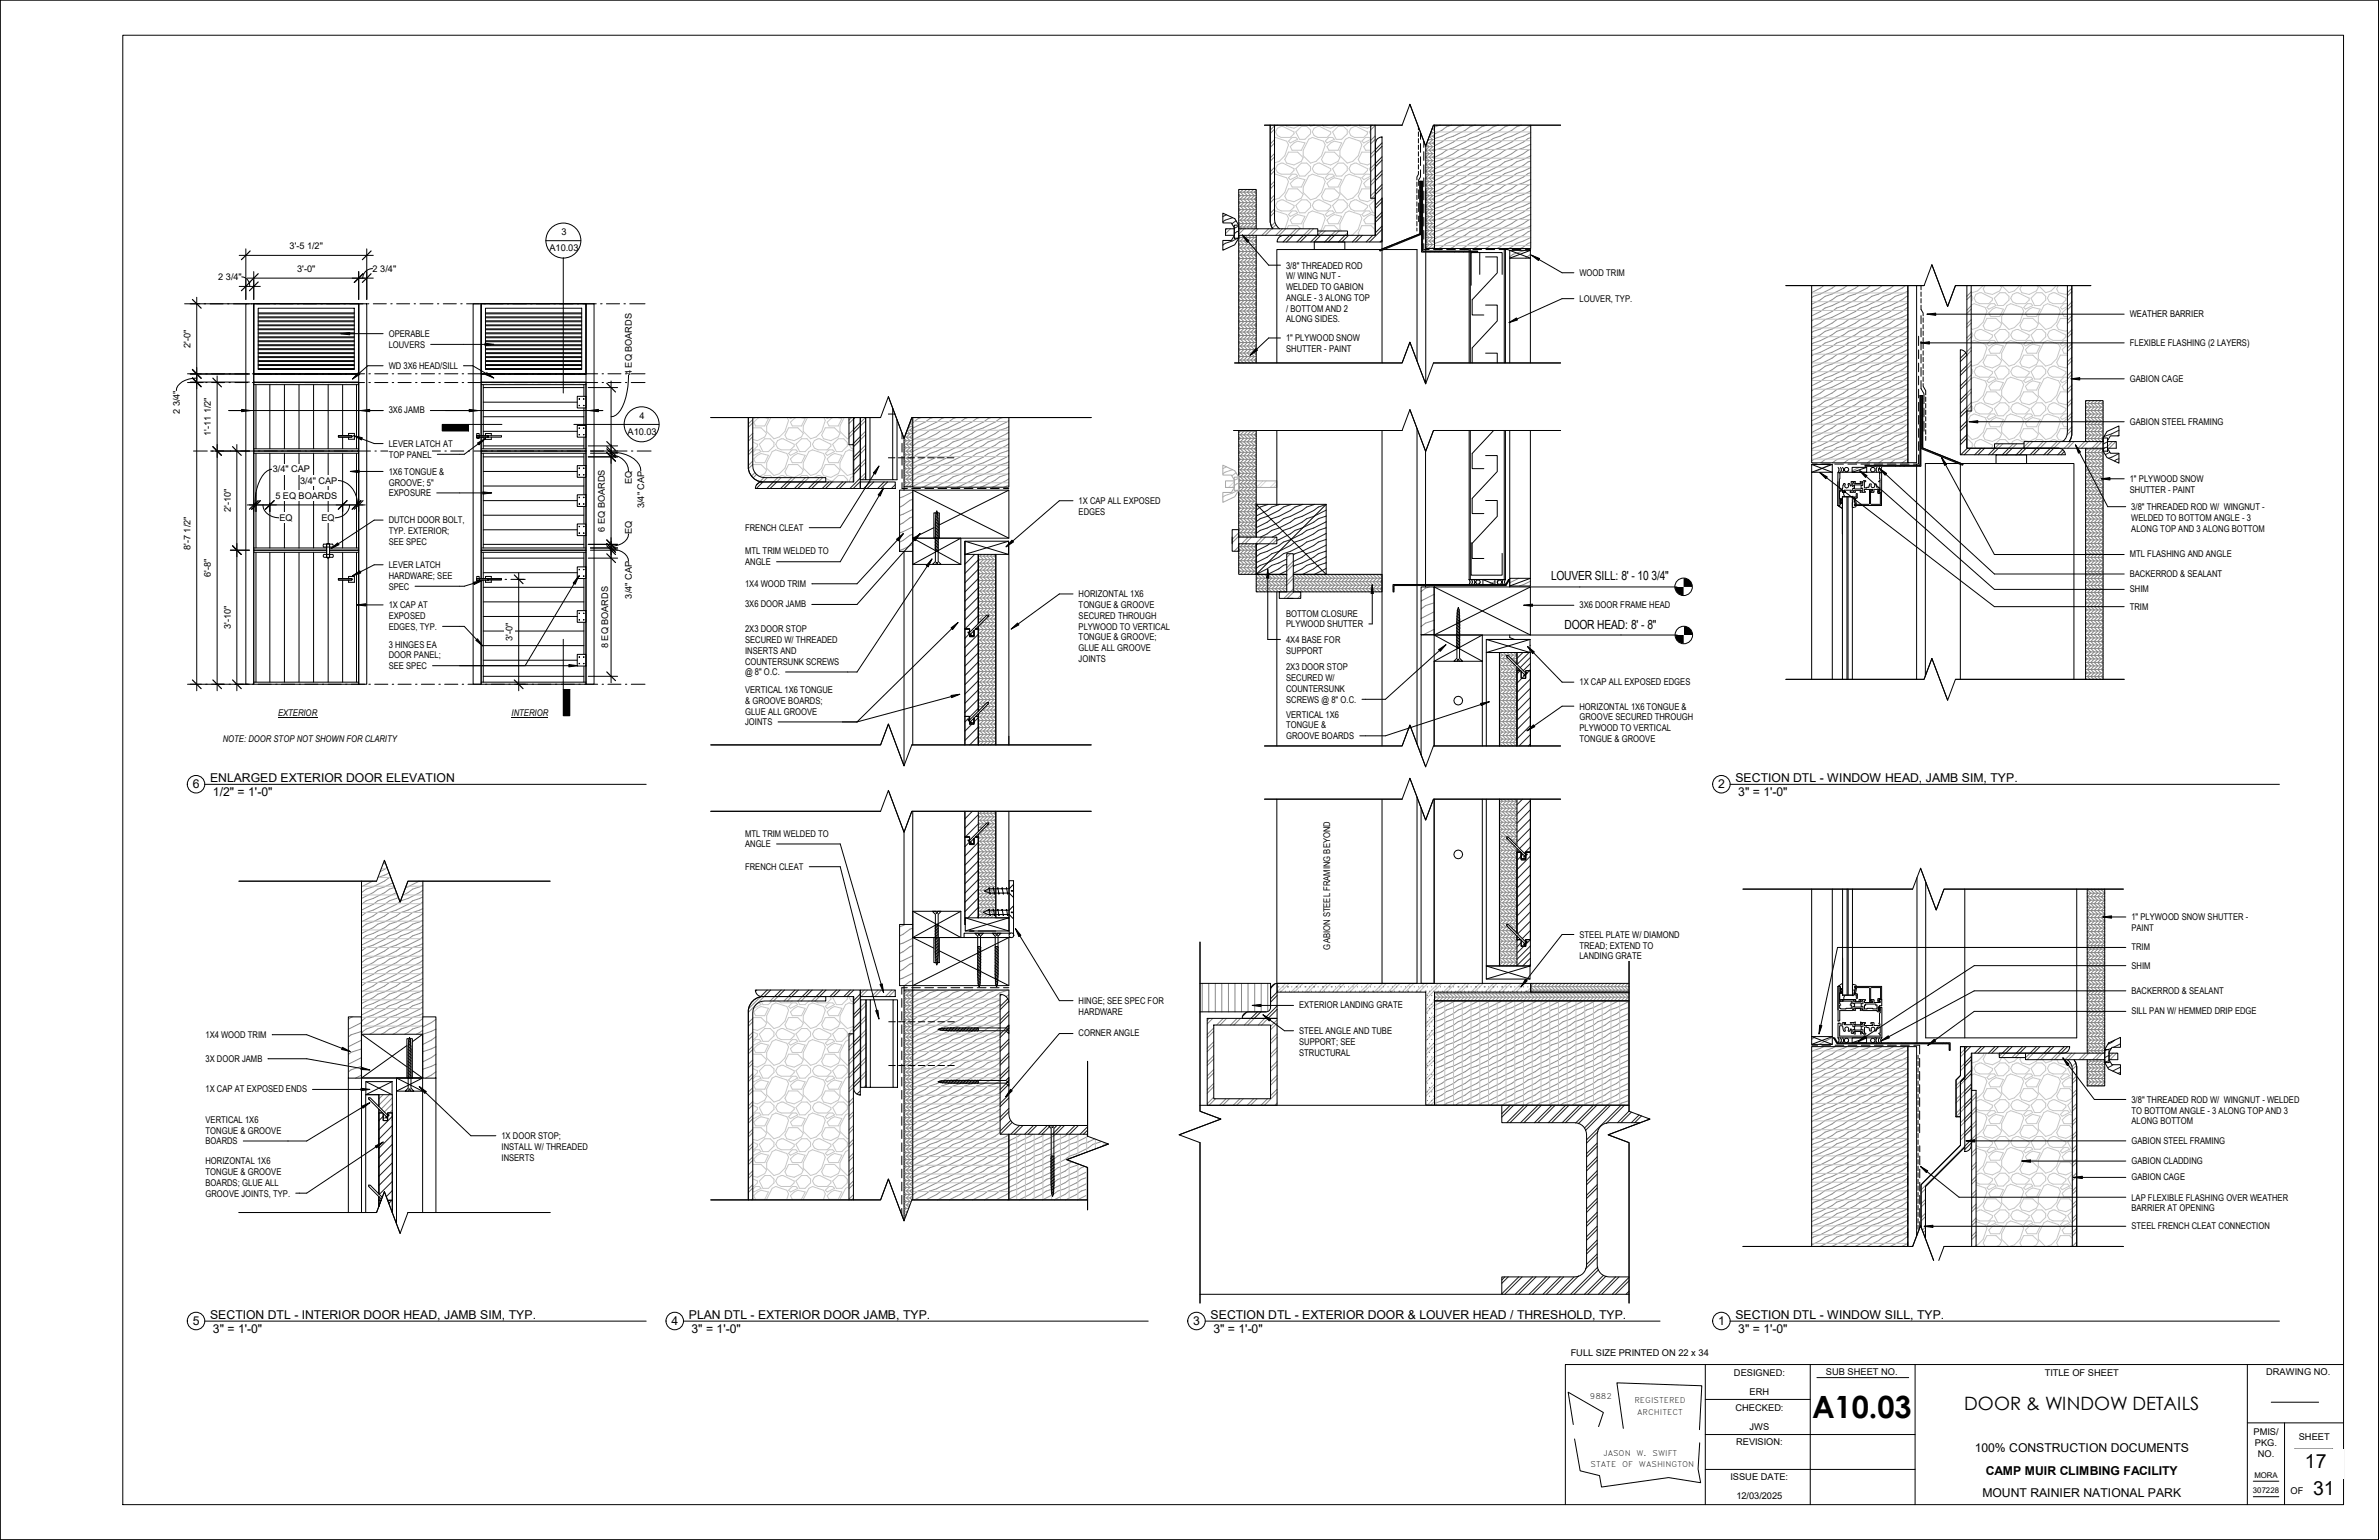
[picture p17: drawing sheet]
<svg xmlns="http://www.w3.org/2000/svg" width="864mm" height="559mm" viewBox="0 0 864 559" stroke-linecap="round" stroke-linejoin="round" font-family="sans-serif">
<defs><g id="words">
<text font-size="11.1" x="657.8" y="514.6">A10.03</text>
<g font-size="7.1">
<text x="836.7" y="532.6">17</text>
<text x="839.7" y="542.4">31</text>
</g>
<text font-size="6.7" x="713.1" y="511.6">DOOR &amp; WINDOW DETAILS</text>
<g font-size="4.6">
<text x="563.1" y="210.5">LOUVER SILL: 8' - 10 3/4&quot;</text>
<text x="568" y="228.3">DOOR HEAD: 8' - 8&quot;</text>
</g>
<g font-size="4.4">
<text x="70" y="285.9">6</text>
<text x="76.3" y="283.7">ENLARGED EXTERIOR DOOR ELEVATION</text>
<text x="623.7" y="285.9">2</text>
<text x="630" y="283.7">SECTION DTL - WINDOW HEAD, JAMB SIM, TYP.</text>
<text x="77.3" y="288.8">1/2&quot; = 1'-0&quot;</text>
<text x="631" y="288.8">3&quot; = 1'-0&quot;</text>
<text x="76.3" y="478.5">SECTION DTL - INTERIOR DOOR HEAD, JAMB SIM, TYP.</text>
<text x="250.1" y="478.5">PLAN DTL - EXTERIOR DOOR JAMB, TYP.</text>
<text x="439.5" y="478.5">SECTION DTL - EXTERIOR DOOR &amp; LOUVER HEAD / THRESHOLD, TYP.</text>
<text x="630" y="478.5">SECTION DTL - WINDOW SILL, TYP.</text>
<text x="70" y="480.7">5</text>
<text x="77.3" y="483.6">3&quot; = 1'-0&quot;</text>
<text x="243.8" y="480.7">4</text>
<text x="251" y="483.6">3&quot; = 1'-0&quot;</text>
<text x="433.2" y="480.7">3</text>
<text x="440.5" y="483.6">3&quot; = 1'-0&quot;</text>
<text x="623.7" y="480.7">1</text>
<text x="631" y="483.6">3&quot; = 1'-0&quot;</text>
<text x="716.8" y="526.7">100% CONSTRUCTION DOCUMENTS</text>
<text x="720.9" y="535.3">CAMP MUIR CLIMBING FACILITY</text>
<text x="719.7" y="543.2">MOUNT RAINIER NATIONAL PARK</text>
</g>
<g font-size="3.4">
<text x="203.8" y="85.3">3</text>
<text x="199.4" y="91.2">A10.03</text>
<text x="466.9" y="97.5">3/8&quot; THREADED ROD</text>
<text x="466.9" y="101.3">W/ WING NUT -</text>
<text x="573.4" y="100">WOOD TRIM</text>
<text x="466.9" y="105.2">WELDED TO GABION</text>
<text x="466.9" y="109.2">ANGLE</text>
<text x="466.9" y="113.1">/ BOTTOM AND 2</text>
<text x="477.1" y="109.2">-</text>
<text x="478.7" y="109.2">3 ALONG TOP</text>
<text x="573.4" y="109.4">LOUVER, TYP.</text>
<text x="466.9" y="117">ALONG SIDES.</text>
<text x="773.1" y="115.1">WEATHER BARRIER</text>
<text x="141.1" y="122.3">OPERABLE</text>
<text x="466.9" y="123.9">1&quot; PLYWOOD SNOW</text>
<text x="773.1" y="125.5">FLEXIBLE FLASHING (2 LAYERS)</text>
<text x="141.1" y="126.2">LOUVERS</text>
<text x="466.9" y="127.8">SHUTTER -</text>
<text x="482.5" y="127.8">PAINT</text>
<text x="141.1" y="133.8">WD 3X6 HEAD/SILL</text>
<text x="773.1" y="138.5">GABION CAGE</text>
<text x="141.1" y="150">3X6 JAMB</text>
<text x="232.2" y="152">4</text>
<text x="773.1" y="154.1">GABION STEEL FRAMING</text>
<text x="227.8" y="157.9">A10.03</text>
<text x="141.1" y="162.2">LEVER LATCH AT</text>
<text x="141.1" y="166.1">TOP PANEL</text>
<text x="141.1" y="172.3">1X6 TONGUE &amp;</text>
<text x="141.1" y="176.2">GROOVE; 5&quot;</text>
<text x="773.1" y="175">1&quot; PLYWOOD SNOW</text>
<text x="773.1" y="178.9">SHUTTER -</text>
<text x="788.8" y="178.9">PAINT</text>
<text x="141.1" y="180.1">EXPOSURE</text>
<text x="391.5" y="182.9">1X CAP ALL EXPOSED</text>
<text x="773.7" y="185.1">3/8&quot; THREADED ROD W/ WINGNUT -</text>
<text x="141.1" y="189.9">DUTCH DOOR BOLT,</text>
<text x="391.5" y="186.8">EDGES</text>
<text x="773.7" y="189">WELDED TO BOTTOM ANGLE -</text>
<text x="815.6" y="189">3</text>
<text x="141.1" y="193.8">TYP. EXTERIOR;</text>
<text x="141.1" y="197.7">SEE SPEC</text>
<text x="270.5" y="192.5">FRENCH CLEAT</text>
<text x="773.7" y="192.9">ALONG TOP AND 3 ALONG BOTTOM</text>
<text x="270.5" y="201.2">MTL TRIM WELDED TO</text>
<text x="773.1" y="202.3">MTL FLASHING AND ANGLE</text>
<text x="141.1" y="206.2">LEVER LATCH</text>
<text x="270.5" y="205.1">ANGLE</text>
<text x="773.1" y="209.3">BACKERROD &amp; SEALANT</text>
<text x="141.1" y="210.1">HARDWARE; SEE</text>
<text x="141.1" y="214">SPEC</text>
<text x="270.5" y="212.9">1X4 WOOD TRIM</text>
<text x="773.1" y="214.9">SHIM</text>
<text x="141.1" y="220.7">1X CAP AT</text>
<text x="270.5" y="220.4">3X6 DOOR JAMB</text>
<text x="391.5" y="216.7">HORIZONTAL 1X6</text>
<text x="391.5" y="220.6">TONGUE &amp; GROOVE</text>
<text x="573.4" y="220.7">3X6 DOOR FRAME HEAD</text>
<text x="773.1" y="221.2">TRIM</text>
<text x="141.1" y="224.6">EXPOSED</text>
<text x="391.5" y="224.5">SECURED THROUGH</text>
<text x="466.9" y="223.7">BOTTOM CLOSURE</text>
<text x="466.9" y="227.6">PLYWOOD SHUTTER</text>
<text x="141.1" y="228.5">EDGES, TYP.</text>
<text x="270.5" y="229.4">2X3 DOOR STOP</text>
<text x="270.5" y="233.3">SECURED W/ THREADED</text>
<text x="391.5" y="228.4">PLYWOOD TO VERTICAL</text>
<text x="391.5" y="232.4">TONGUE &amp; GROOVE;</text>
<text x="466.9" y="233.3">4X4 BASE FOR</text>
<text x="141.1" y="235">3 HINGES EA</text>
<text x="141.1" y="238.9">DOOR PANEL;</text>
<text x="270.5" y="237.2">INSERTS AND</text>
<text x="391.5" y="236.3">GLUE ALL GROOVE</text>
<text x="466.9" y="237.2">SUPPORT</text>
<text x="141.1" y="242.8">SEE SPEC</text>
<text x="270.5" y="241.2">COUNTERSUNK SCREWS</text>
<text x="270.5" y="245.1">@ 8&quot; O.C.</text>
<text x="391.5" y="240.2">JOINTS</text>
<text x="466.9" y="243.2">2X3 DOOR STOP</text>
<text x="270.5" y="251.5">VERTICAL 1X6 TONGUE</text>
<text x="466.9" y="247.1">SECURED W/</text>
<text x="466.9" y="251.1">COUNTERSUNK</text>
<text x="573.4" y="248.6">1X CAP ALL EXPOSED EDGES</text>
<text x="270.5" y="255.4">&amp; GROOVE BOARDS;</text>
<text x="466.9" y="255">SCREWS @ 8&quot; O.C.</text>
<text x="573.4" y="257.5">HORIZONTAL 1X6 TONGUE &amp;</text>
<text x="100.9" y="259.8">EXTERIOR</text>
<text x="185.7" y="259.8">INTERIOR</text>
<text x="270.5" y="259.3">GLUE ALL GROOVE</text>
<text x="270.5" y="263.2">JOINTS</text>
<text x="466.9" y="260.4">VERTICAL 1X6</text>
<text x="573.4" y="261.4">GROOVE SECURED THROUGH</text>
<text x="80.9" y="269.1">NOTE: DOOR STOP NOT SHOWN FOR CLARITY</text>
<text x="466.9" y="264.3">TONGUE &amp;</text>
<text x="466.9" y="268.2">GROOVE BOARDS</text>
<text x="573.4" y="265.3">PLYWOOD TO VERTICAL</text>
<text x="573.4" y="269.2">TONGUE &amp; GROOVE</text>
<text x="270.5" y="303.6">MTL TRIM WELDED TO</text>
<text x="270.5" y="307.5">ANGLE</text>
<text x="270.5" y="315.6">FRENCH CLEAT</text>
<text x="773.7" y="334">1&quot; PLYWOOD SNOW SHUTTER -</text>
<text x="573.4" y="340.3">STEEL PLATE W/ DIAMOND</text>
<text x="773.7" y="337.9">PAINT</text>
<text x="482.8" y="344.6" transform="rotate(-90 482.8 344.6)">GABION STEEL FRAMING BEYOND</text>
<text x="573.4" y="344.2">TREAD; EXTEND TO</text>
<text x="773.7" y="344.8">TRIM</text>
<text x="573.4" y="348.1">LANDING GRATE</text>
<text x="773.7" y="351.5">SHIM</text>
<text x="391.5" y="364.3">HINGE; SEE SPEC FOR</text>
<text x="471.6" y="365.9">EXTERIOR LANDING GRATE</text>
<text x="773.7" y="360.6">BACKERROD &amp; SEALANT</text>
<text x="391.5" y="368.2">HARDWARE</text>
<text x="773.7" y="368">SILL PAN W/ HEMMED DRIP EDGE</text>
<text x="74.6" y="376.6">1X4 WOOD TRIM</text>
<text x="391.5" y="376.1">CORNER ANGLE</text>
<text x="471.6" y="375.2">STEEL ANGLE AND TUBE</text>
<text x="471.6" y="379.1">SUPPORT; SEE</text>
<text x="471.6" y="383">STRUCTURAL</text>
<text x="74.6" y="385.2">3X DOOR JAMB</text>
<text x="74.6" y="396.4">1X CAP AT EXPOSED ENDS</text>
<text x="773.7" y="400.2">3/8&quot; THREADED ROD W/ WINGNUT -</text>
<text x="823" y="400.2">WELDED</text>
<text x="74.6" y="407.5">VERTICAL 1X6</text>
<text x="773.7" y="404.1">TO BOTTOM ANGLE -</text>
<text x="773.7" y="408">ALONG BOTTOM</text>
<text x="803.1" y="404.1">3 ALONG TOP AND 3</text>
<text x="74.6" y="411.4">TONGUE &amp; GROOVE</text>
<text x="182" y="413.3">1X DOOR STOP;</text>
<text x="74.6" y="415.2">BOARDS</text>
<text x="182" y="417.2">INSTALL W/ THREADED</text>
<text x="773.7" y="415">GABION STEEL FRAMING</text>
<text x="74.6" y="422.4">HORIZONTAL 1X6</text>
<text x="182" y="421.1">INSERTS</text>
<text x="773.7" y="422.4">GABION CLADDING</text>
<text x="74.6" y="426.3">TONGUE &amp; GROOVE</text>
<text x="74.6" y="430.3">BOARDS; GLUE ALL</text>
<text x="773.7" y="428.3">GABION CAGE</text>
<text x="74.6" y="434.2">GROOVE JOINTS, TYP.</text>
<text x="773.7" y="435.7">LAP FLEXIBLE FLASHING OVER WEATHER</text>
<text x="773.7" y="439.5">BARRIER AT OPENING</text>
<text x="773.7" y="446.1">STEEL FRENCH CLEAT CONNECTION</text>
<text x="570.2" y="492.1">FULL SIZE PRINTED ON 22 x 34</text>
<text x="629.5" y="499.4">DESIGNED:</text>
<text x="662.9" y="498.9">SUB SHEET NO.</text>
<text x="742.3" y="499.4">TITLE OF SHEET</text>
<text x="822.6" y="498.9">DRAWING NO.</text>
<text x="635.1" y="506.1">ERH</text>
<text x="630" y="511.8">CHECKED:</text>
<text x="635" y="519">JWS</text>
<text x="818" y="520.9">PMIS/</text>
<text x="630.3" y="524.2">REVISION:</text>
<text x="818.6" y="524.7">PKG.</text>
<text x="834.5" y="522.4">SHEET</text>
<text x="819.6" y="528.5">NO.</text>
<text x="628.2" y="537.1">ISSUE DATE:</text>
<text x="630.3" y="544.1">12/03/2025</text>
<text x="831.5" y="542">OF</text>
</g>
<g font-size="3.3">
<text x="105.1" y="90.3">3'-5 1/2&quot;</text>
<text x="79.2" y="101.6">2 3/4&quot;</text>
<text x="107.9" y="98.6">3'-0&quot;</text>
<text x="135.3" y="98.6">2 3/4&quot;</text>
<text x="69.2" y="126.2" transform="rotate(-90 69.2 126.2)">2'-0&quot;</text>
<text x="229.4" y="136.1" transform="rotate(-90 229.4 136.1)">4 EQ BOARDS</text>
<text x="65.2" y="150.3" transform="rotate(-90 65.2 150.3)">2 3/4&quot;</text>
<text x="76.6" y="158.2" transform="rotate(-90 76.6 158.2)">1'-11 1/2&quot;</text>
<text x="99" y="171.4">3/4&quot; CAP</text>
<text x="108.9" y="175.5">3/4&quot; CAP</text>
<text x="229.4" y="175.8" transform="rotate(-90 229.4 175.8)">EQ</text>
<text x="83.8" y="185.9" transform="rotate(-90 83.8 185.9)">2'-10&quot;</text>
<text x="99.9" y="180.9">5 EQ BOARDS</text>
<text x="233.8" y="184.4" transform="rotate(-90 233.8 184.4)">3/4&quot; CAP</text>
<text x="101.5" y="189.1">EQ</text>
<text x="116.7" y="189.1">EQ</text>
<text x="219.6" y="192.9" transform="rotate(-90 219.6 192.9)">6 EQ BOARDS</text>
<text x="229.4" y="193.8" transform="rotate(-90 229.4 193.8)">EQ</text>
<text x="69.2" y="199.6" transform="rotate(-90 69.2 199.6)">8'-7 1/2&quot;</text>
<text x="76.6" y="209.3" transform="rotate(-90 76.6 209.3)">6'-8&quot;</text>
<text x="229.4" y="217.2" transform="rotate(-90 229.4 217.2)">3/4&quot; CAP</text>
<text x="83.8" y="228.2" transform="rotate(-90 83.8 228.2)">3'-10&quot;</text>
<text x="186.1" y="232.6" transform="rotate(-90 186.1 232.6)">3'-0&quot;</text>
<text x="220.8" y="235.2" transform="rotate(-90 220.8 235.2)">8 EQ BOARDS</text>
</g>
<g font-size="2.9">
<text x="818.3" y="536.3">MORA</text>
<text x="817.8" y="541.7">307228</text>
</g>
<g font-size="2.8">
<text x="577.2" y="507.7">9882</text>
<text x="593.3" y="509.1">REGISTERED</text>
<text x="594.3" y="513.3">ARCHITECT</text>
<text x="577.4" y="532.2">STATE</text>
<text x="581.9" y="528.2">JASON</text>
<text x="588.9" y="532.2">OF</text>
<text x="594.1" y="528.2">W.</text>
<text x="595" y="532.2">WASHINGTON</text>
<text x="599.9" y="528.2">SWIFT</text>
</g>
</g></defs>
<g fill="none" stroke="#878787" stroke-width=".36">
<path d="M757.7 322.8h6.3M757.7 324.1h6.3M757.7 325.4h6.3M757.7 326.6h6.3M757.7 327.9h6.3M757.7 329.2h6.3M757.7 330.4h6.3M757.7 331.7h6.3M757.7 333h6.3M757.7 334.2h6.3M757.7 335.5h6.3M757.7 336.8h6.3"/>
<path d="M757.7 338h6.3M757.7 339.3h6.3M757.7 324.1h.1M757.7 326.6h.1M757.7 329.1v.1M757.7 322.8l1.3 1.3-1.3 1.3M757.7 325.4l1.3 1.2-1.3 1.3M757.7 327.9l1.3 1.3-1.3 1.2M757.7 330.4l1.3 1.3-1.3 1.3M757.7 333l1.3 1.2-1.3 1.3M757.7 335.5l1.3 1.3-1.3 1.2M757.7 338l1.3 1.3-1.3 1.3"/>
<path d="M757.7 339.3h.1M757.7 336.8h.1M757.7 334.2v.1M757.7 331.7h.1M757.9 322.6l-.2 .2M759.2 322.6l-.2 .2 1.2 1.3-1.2 1.3 1.2 1.2-1.2 1.3 1.2 1.3-1.2 1.2 1.2 1.3-1.2 1.3 1.2 1.2-1.2 1.3 1.2 1.3-1.2 1.2 1.2 1.3-1.2 1.3 1.2 1.2-1.2 1.3 1.2 1.3-1.2 1.3 1.2 1.2-1.2 1.3 1.2 1.3-1.2 1.2 1.2 1.3-1.2 1.3 1.2 1.2-1.2 1.3 1.2 1.3-1.2 1.3 1.2 1.2-1.2 1.3 1.2 1.3-1.2 1.2 1.2 1.3-1.2 1.3 1.2 1.2-1.2 1.3 1.2 1.3-1.2 1.3 1.2 1.2-1.2 1.3 1.2 1.3-1.2 1.2 1.2 1.3-1.2 1.3 1.2 1.2-1.2 1.3 .9 .9M760.4 322.6l-.2 .2 1.3 1.3-1.3 1.3 1.3 1.2-1.3 1.3 1.3 1.3-1.3 1.2 1.3 1.3-1.3 1.3 1.3 1.2-1.3 1.3 1.3 1.3-1.3 1.2 1.3 1.3-1.3 1.3 1.3 1.2-1.3 1.3 1.3 1.3-1.3 1.3 1.3 1.2-1.3 1.3 1.3 1.3-1.3 1.2 1.3 1.3-1.3 1.3 1.3 1.2-1.3 1.3 1.3 1.3-1.3 1.3 1.3 1.2-1.3 1.3 1.3 1.3-1.3 1.2 1.3 1.3-1.3 1.3 1.3 1.2-1.3 1.3 1.3 1.3-1.3 1.3 1.3 1.2-1.3 1.3 1.3 1.3-1.3 1.2 1.3 1.3-1.3 1.3 1.3 1.2-1.3 1.3 1 .9M761.7 322.6l-.2 .2 1.3 1.3-1.3 1.3 1.3 1.2-1.3 1.3 1.3 1.3-1.3 1.2 1.3 1.3-1.3 1.3 1.3 1.2-1.3 1.3 1.3 1.3-1.3 1.2 1.3 1.3-1.3 1.3 1.3 1.2-1.3 1.3 1.3 1.3-1.3 1.3 1.3 1.2-1.3 1.3 1.3 1.3-1.3 1.2 1.3 1.3-1.3 1.3 1.3 1.2-1.3 1.3 1.3 1.3-1.3 1.3 1.3 1.2-1.3 1.3 1.3 1.3-1.3 1.2 1.3 1.3-1.3 1.3 1.3 1.2-1.3 1.3 1.3 1.3-1.3 1.3 1.3 1.2-1.3 1.3 1.3 1.3-1.3 1.2 1.3 1.3-1.3 1.3 1.3 1.2-1.3 1.3 1 .9M763 322.6l-.2 .2 1.2 1.3M764 324.1l-1.2 1.3 1.2 1.2M764 326.6l-1.2 1.3 1.2 1.2M764 329.2l-1.2 1.2 1.2 1.3"/>
<path d="M764 331.7l-1.2 1.3 1.2 1.2M764 334.3l-1.2 1.2 1.2 1.3M764 336.8l-1.2 1.2 1.2 1.3M764 339.3l-1.2 1.3 1.2 1.2M757.7 340.6h6.3M757.7 341.8h6.3M757.7 343.1h6.3M757.7 344.4h6.3M757.7 345.7h6.3M757.7 346.9h6.3l-1.2 1.3 1.2 1.2M757.7 348.2h6.3M757.7 349.5h6.3l-1.2 1.2 1.2 1.3"/>
<path d="M757.7 350.7h6.3M757.7 352h6.3l-1.2 1.3 1.2 1.2M757.7 353.3h6.3M757.7 354.5h6.3l-1.2 1.3 1.2 1.2M757.7 355.8h6.3M757.7 357.1h6.3l-1.2 1.3 1.2 1.2M757.7 358.4h6.3M757.7 359.6h6.3l-1.2 1.3 1.2 1.2M757.7 344.3v.1M757.7 346.9h.1M757.7 349.4v.1M757.7 352h.1"/>
<path d="M757.7 354.5h.1M757.7 357v.1M757.7 359.6h.1M757.7 340.6l1.3 1.2-1.3 1.3M757.7 343.1l1.3 1.3-1.3 1.3M757.7 345.7l1.3 1.2-1.3 1.3M757.7 348.2l1.3 1.3-1.3 1.2M757.7 350.7l1.3 1.3-1.3 1.3M757.7 353.3l1.3 1.2-1.3 1.3M757.7 355.8l1.3 1.3-1.3 1.3M757.7 358.4l1.3 1.2-1.3 1.3M757.7 359.6v.1"/>
<path d="M757.7 357.1h.1M757.7 354.5v.1M757.7 349.5h.1M757.7 346.9v.1M757.7 344.4h.1M757.7 341.8v.1M764 341.9l-1.2 1.2 1.2 1.3M764 344.4l-1.2 1.3 1.2 1.2M659.1 376.1l-1.5 1M665.1 376.3l-4.8 2.7M666.4 377.3l-.2 .2M666.8 378l-.2 .3"/>
<path d="M670.3 378.4l-.4 .4M671.1 377.7l-.7 .6M671.5 378.4l-.3 .4M675.3 378.4l-.3 .4M676.6 378.4l-.4 .4M677.5 376.6l-3.3 1.8M680.4 378.4l-.4 .4M681.6 378.4l-.4 .4M685.4 378.4l-.4 .4M686.6 378.4l-.4 .4M690.4 378.4l-.4 .4M691.6 378.4l-.3 .4"/>
<path d="M695.5 378.4l-.4 .4M696.7 378.4l-.4 .4M700.5 378.4l-.4 .4M701.7 378.4l-.4 .4M705.5 378.4l-.4 .4M706.8 378.4l-.5 .4M757.7 360.9h6.3M757.7 362.2h6.3l-1.2 1.2 1.2 1.3M757.7 363.4h6.3M757.7 364.7h6.3l-1.2 1.3 1.2 1.2M757.7 366h6.3M757.7 367.2h6.3l-1.2 1.3 1.2 1.2"/>
<path d="M757.7 368.5h6.3M757.7 369.8h6.3l-1.2 1.3 1.2 1.2M757.7 371.1h6.3M757.7 372.3h6.3l-1.2 1.3 1.2 1.2M757.7 373.6h6.3M757.7 374.8l6.3 .1-1.2 1.2 1.2 1.3M757.7 376.1h6.3M757.7 377.4h6.3l-1.2 1.3 1.2 1.2M757.7 378.7h6.3M757.7 379.9h6.3l-1.2 1.3 .9 .9M757.7 362.1v.1M757.7 364.7h.1"/>
<path d="M757.7 367.2h.1M757.7 369.7v.1M757.7 372.3h.1M757.7 360.9l1.3 1.3-1.3 1.2M757.7 363.4l1.3 1.3-1.3 1.3M757.7 366l1.3 1.2-1.3 1.3M757.7 368.5l1.3 1.3-1.3 1.3M757.7 371.1l1.3 1.2-1.3 1.3M757.7 373.6l1.3 1.3-1.3 1.2M757.7 376.1l1.3 1.3-1.3 1.3M757.7 378.7l1.3 1.2-1.3 1.3M757.7 372.3v.1"/>
<path d="M757.7 369.8h.1M757.7 367.2v.1M757.7 362.2h.1M707.9 381l-.1 .1M713.2 395.8l-3.1 3.1M713.2 392l-3.1 3.1M713.2 397l-3.1 3.2M713.2 380.7l-1.5 1.6M713.2 385.7l-1.5 1.6M713.2 381.9l-1.5 1.6M713.2 387l-1.5 1.5M713.2 390.8l-3.1 3.2"/>
<path d="M717.3 397.9l-1.6 1.6M717.3 396.7l-1.6 1.6M726.9 382.1l-1.1 1.1M728.1 382.1l-1.6 1.7M731.9 382.1l-1.6 1.7M733.1 382.1l-1.6 1.7M736.9 382.1l-1.6 1.7M738.2 382.1l-2.4 2.4M742 382.1l-2.4 2.4M743.2 382.1l-2.4 2.4M747 382.1l-2.4 2.4M748.2 382.1l-2.4 2.4"/>
<path d="M752 382.1l-2.4 2.4M753.2 382.1l-2.5 2.6M753.5 385.7l-1.4 1.4M753.8 386.6l-1.5 1.6M753.9 390.4l-1.6 1.6M753.9 395.4l-1.6 1.6M753.9 391.6l-1.6 1.5M753.9 396.6l-1.6 1.6M757 382.1l-2.3 2.4M757.7 381.2h6.3M757.7 385h6.3l-1.2 1.2 1.2 1.3-6.3 .1M757.7 386.2h6.3"/>
<path d="M757.7 388.8h6.3M757.7 391.3h6.3M757.7 393.9h6.3M757.7 381.2l1 .9M757.7 386.2l1.3 1.3-1.3 1.3M757.7 388.8l1.3 1.3-1.3 1.2M757.7 391.3l1.3 1.3-1.3 1.3M757.7 393.9l.2 .1M758.3 382.1l-2.4 2.4M758.5 384.5l.5 .5-1.3 1.2M759.8 384.5l.4 .5-1.2 1.2 1.2 1.3-1.2 1.3 1.2 1.3-1.2 1.2 1.2 1.3-1.2 1.3 .1 .1M761 384.5l.5 .5-1.3 1.2 1.3 1.3-1.3 1.3 1.3 1.3-1.3 1.2 1.3 1.3-1.3 1.3 .2 .1"/>
<path d="M762.1 382.1l-2.4 2.4M762.3 384.5l.5 .5-1.3 1.2 1.3 1.3-1.3 1.3 1.3 1.3-1.3 1.2 1.3 1.3-1.3 1.3 .2 .1M763.3 382.1l-2.4 2.4M763.6 384.5l.4 .5M764 387.6l-1.2 1.2 1.2 1.3h-6.3M764 390.1l-1.2 1.2 1.2 1.3h-6.3M764 392.6l-1.2 1.3 .1 .1M767.1 382.1l-1.5 1.5M768.3 382.1l-2.4 2.4M713.2 402l-3.1 3.2M713.2 405.8l-1.5 1.6M713.2 400.8l-3.1 3.2"/>
<path d="M713.2 410.9l-1.5 1.6M713.2 407.1l-1.5 1.5M713.2 412.1l-1.5 1.6M713.2 415.9l-15.8 15.9M717.3 418l-1.6 1.7M717.3 401.7l-1.6 1.7M717.3 406.8l-1.6 1.5M717.3 411.8l-1.6 1.6M717.3 416.8l-1.6 1.6M717.3 403l-1.6 1.5M717.3 408l-1.6 1.6M717.3 413l-1.6 1.6"/>
<path d="M753.9 400.4l-1.6 1.6M753.9 405.4l-1.6 1.6M753.9 410.5l-1.6 1.6M753.9 415.5l-1.6 1.6M753.9 401.6l-1.6 1.6M753.9 406.7l-1.6 1.6M753.9 411.7l-1.6 1.6M753.9 416.7l-1.6 1.6M699 436.4l-1.6 1.6M699 435.2l-1.6 1.6M699 431.4l-1.6 1.6M717.3 421.9l-1.6 1.6"/>
<path d="M717.3 438.1l-1.6 1.7M717.3 426.9l-1.6 1.6M717.3 431.9l-1.6 1.6M717.3 436.9l-1.6 1.6M717.3 423.1l-1.6 1.5M717.3 428.1l-1.6 1.6M717.3 433.1l-1.6 1.6M753.9 420.5l-1.6 1.6M753.9 425.5l-1.6 1.6M753.9 430.6l-1.6 1.6M753.9 435.6l-1.6 1.6M753.9 421.7l-1.6 1.6"/>
<path d="M753.9 426.8l-1.6 1.6M753.9 431.8l-1.6 1.6M753.9 436.8l-1.6 1.6M699 445.3l-1.2 1.1M699 440.2l-1.6 1.6M699 441.5l-1.6 1.6M699 446.5l-.8 .8M717.3 442l-1.6 1.6M717.3 447l-1.6 1.6M717.3 443.2l-1.6 1.6M717.3 448.2l-1.6 1.6M717.3 452l-.2 .3"/>
<path d="M753.9 451.9l-.4 .4M753.9 440.6l-1.6 1.6M753.9 445.6l-1.6 1.7M753.9 450.7l-1.6 1.6M753.9 441.8l-1.6 1.6M753.9 446.9l-1.6 1.6"/>
</g>
<g fill="none" stroke="#8f8f8f" stroke-width=".36">
<path d="M657.8 379.8h-.2M662 379.8l-4.4 1.9M666.2 379.8l-3.7 1.4-1.7 1.3-3.2 1.5M670.5 379.8l-3.8 1.4-1.6 1.3-4.3 2.1M674.7 379.8l-3.7 1.4-1.7 1.3-4.2 2.1M678.9 379.8l-3.7 1.4-1.7 1.3-4.2 2.1M683.2 379.8l-3.8 1.4-1.6 1.3-4.3 2.1M687.4 379.8l-3.7 1.4M691.6 379.8l-3.7 1.4-1.7 1.3-4.2 2.1M660.8 384.6l-3.2 1.3M665.1 384.6l-2.6 .8-1.7 1.3-3.2 1.6M669.3 384.6l-2.6 .8-1.6 1.3-4.3 2.1-2.5 .8-.7 .5"/>
<path d="M673.5 384.6l-2.5 .8-1.7 1.3-4.2 2.1-2.6 .8-1.7 1.3-3.2 1.6M677.8 384.6l-2.6 .8-1.7 1.3-4.2 2.1-2.6 .8-1.6 1.3-4.3 2.1-2.5 .9-.7 .5M682 384.6l-2.6 .8-1.6 1.3-4.3 2.1-2.5 .8-1.7 1.3-4.2 2.1-2.6 .9-1.7 1.2-3.2 1.6M683.7 398.1l-1.7 1.3-4.2 2.1-2.6 .8-1.7 1.3-4.2 2.1-2.6 .9-1.6 1.2-7.5 3.5M683.7 393.9l-1.7 1.2-4.2 2.2-2.6 .8-1.7 1.3-4.2 2.1-2.6 .8-1.6 1.3-4.3 2.1-2.5 .9-.7 .5M683.7 389.6l-1.7 1.3-4.2 2.1-2.6 .9-1.7 1.2-4.2 2.2-2.6 .8-1.6 1.3-4.3 2.1-2.5 .8-.7 .5M683.7 385.4l-1.7 1.3-4.2 2.1-2.6 .8-1.7 1.3-4.2 2.1-2.6 .9-1.6 1.2-4.3 2.2-2.5 .8-.7 .5M683.7 381.2l-1.7 1.3-4.2 2.1M686.2 384.6l-2.5 .8M690.5 384.6l-2.6 .8-1.7 1.3-4.2 2.1-2.6 .8-1.6 1.3-4.3 2.1-2.5 .9-1.7 1.2-4.2 2.2-2.6 .8-1.7 1.3-3.2 1.6M692.6 398a29.1 29.1 0 0 1-8.9 4.3M692.6 396.2l-4.7 1.9-1.7 1.3-4.2 2.1-2.6 .8-1.6 1.3-4.3 2.1-2.5 .9-1.7 1.2-4.2 2.2-2.6 .8-1.7 1.3-3.2 1.6"/>
<path d="M692.6 393.7a29.1 29.1 0 0 1-8.9 4.4M692.6 392l-4.7 1.9-1.7 1.2-4.2 2.2-2.6 .8-1.6 1.3-4.3 2.1-2.5 .8-1.7 1.3-4.2 2.1-2.6 .9-1.7 1.2-3.2 1.6M692.6 389.5a29.1 29.1 0 0 1-8.9 4.4M692.6 387.7l-4.7 1.9-1.7 1.3-4.2 2.1-2.6 .9-1.6 1.2-4.3 2.2-2.5 .8-1.7 1.3-4.2 2.1-2.6 .8-1.7 1.3-3.2 1.6M692.6 385.3a29.1 29.1 0 0 1-8.9 4.3M692.6 381l-2.1 1.5-4.3 2.1M692.6 383.5l-2.1 1.1M683.7 419.3l-1.7 1.2-4.2 2.2-2.6 .8-1.7 1.3-4.2 2.1-2.6 .8-1.6 1.3-7.5 3.4M683.7 415l-1.7 1.3-4.2 2.1-2.6 .9-1.7 1.2-4.2 2.2-2.6 .8-1.6 1.3-7.5 3.4M683.7 410.8l-1.7 1.3-4.2 2.1-2.6 .8-1.7 1.3-4.2 2.1-2.6 .9-1.6 1.2-7.5 3.5M683.7 406.6l-1.7 1.2-4.2 2.2-2.6 .8-1.7 1.3-4.2 2.1-2.6 .8-1.6 1.3-7.5 3.4M683.7 402.3l-1.7 1.3-4.2 2.1-2.6 .9-1.7 1.2-4.2 2.2-2.6 .8-1.6 1.3-7.5 3.4"/>
<path d="M692.6 419.1a27 27 0 0 1-8.9 4.4M692.6 417.4l-4.7 1.9-1.7 1.2-4.2 2.2-2.6 .8-1.6 1.3-4.3 2.1-2.5 .8-1.7 1.3-4.2 2.1-2.6 .9-1.7 1.2-3.2 1.6M692.6 414.9a29.1 29.1 0 0 1-8.9 4.4M692.6 413.1l-4.7 1.9-1.7 1.3-4.2 2.1-2.6 .9-1.6 1.2-4.3 2.2-2.5 .8-1.7 1.3-4.2 2.1-2.6 .8-1.7 1.3-3.2 1.6M692.6 410.7a29.1 29.1 0 0 1-8.9 4.3M692.6 408.9l-4.7 1.9-1.7 1.3-4.2 2.1-2.6 .8-1.6 1.3-4.3 2.1-2.5 .9-1.7 1.2-4.2 2.2-2.6 .8-1.7 1.3-3.2 1.5M692.6 406.4a29.1 29.1 0 0 1-8.9 4.4M692.6 404.7l-4.7 1.9-1.7 1.2-4.2 2.2-2.6 .8-1.6 1.3-4.3 2.1-2.5 .8-1.7 1.3-4.2 2.1-2.6 .9-1.7 1.2-3.2 1.6M692.6 402.2a29.1 29.1 0 0 1-8.9 4.4M692.6 400.4l-4.7 1.9-1.7 1.3-4.2 2.1-2.6 .9-1.6 1.2-4.3 2.2-2.5 .8-1.7 1.3-4.2 2.1-2.6 .8-1.7 1.3-3.2 1.6M660.8 439.5l-3.2 1.4M665.1 439.5l-2.6 .9-1.7 1.3-3.2 1.6"/>
<path d="M669.3 439.5l-2.6 .9-1.6 1.3-4.3 2.1-2.5 .8-.7 .5M673.5 439.5l-2.5 .9-1.7 1.3-4.2 2.1-2.6 .8-1.7 1.3-3.2 1.6M677.8 439.5l-2.6 .9-1.7 1.3-4.2 2.1-2.6 .8-1.6 1.3-4.3 2.1-2.5 .9-.7 .5M682 439.5l-2.6 .9-1.6 1.3-4.3 2.1-2.5 .8-1.7 1.3-4.2 2.1-2.6 .9-1.7 1.2-3.2 1.6M683.7 436.2l-1.7 1.3-4.2 2.1M683.7 432l-1.7 1.2-4.2 2.2-2.6 .8-1.7 1.3-4.2 2.1M683.7 427.7l-1.7 1.3-4.2 2.1-2.6 .9-1.7 1.2-4.2 2.2-2.6 .8-1.6 1.3-4.3 2.1M683.7 423.5l-1.7 1.3-4.2 2.1-2.6 .8-1.7 1.3-4.2 2.1-2.6 .9-1.6 1.2-7.5 3.5M686.2 439.5l-2.5 .9M690.5 439.5l-2.6 .9-1.7 1.3-4.2 2.1-2.6 .8-1.6 1.3-4.3 2.1-2.5 .9-1.7 1.2-4.3 2.2M692.6 436l-2.1 1.5-4.3 2.1M692.6 434.3l-4.7 1.9-1.7 1.3-4.2 2.1"/>
<path d="M692.6 431.8a27 27 0 0 1-8.9 4.4M692.6 430.1l-4.7 1.9-1.7 1.2-4.2 2.2-2.6 .8-1.6 1.3-4.3 2.1M692.6 427.6a27 27 0 0 1-8.9 4.4M692.6 425.8l-4.7 1.9-1.7 1.3-4.2 2.1-2.6 .9-1.6 1.2-4.3 2.2-2.5 .8-1.7 1.3-4.2 2.1M692.6 423.3a27 27 0 0 1-8.9 4.4M692.6 421.6l-4.7 1.9-1.7 1.3-4.2 2.1-2.6 .8-1.6 1.3-4.3 2.1-2.5 .9-1.7 1.2-4.2 2.2-2.6 .8-1.7 1.3-3.2 1.5M692.6 438.5l-2.1 1.1M683.7 448.9l-1.7 1.2-4.3 2.2M683.7 444.6l-1.7 1.3-4.2 2.1-2.6 .9-1.7 1.2-4.3 2.2M683.7 440.4l-1.7 1.3-4.2 2.1-2.6 .8-1.7 1.3-4.2 2.1-2.6 .9-1.6 1.2-4.3 2.2M692.6 448.7l-2.1 1.4-4.3 2.2M692.6 447l-4.7 1.9-1.7 1.2-4.3 2.2"/>
<path d="M692.6 444.5a29.1 29.1 0 0 1-8.9 4.4M692.6 442.7l-4.7 1.9-1.7 1.3-4.2 2.1-2.6 .9-1.6 1.2-4.3 2.2M692.6 440.3a29.1 29.1 0 0 1-8.9 4.3M692.6 451.2l-2.2 1.1"/>
</g>
<g fill="none" stroke="#c5c5c5" stroke-width=".36">
<path d="M657.6 381.3h35M657.6 384.5h35M657.6 387.7h35M657.6 390.9h35M657.6 394h35M657.6 397.2h35M657.6 400.4h35M657.6 403.6h35M657.6 406.7h35M657.6 409.9h35M657.6 413.1h35M657.6 416.3h35"/>
<path d="M657.6 419.4h35M657.6 422.6h35M657.6 425.8h35M657.6 429h35M657.6 432.1h35M657.6 435.3h35M657.6 438.5h35M657.6 441.7h35M657.6 444.8h35M657.6 448h35M657.6 451.2h35"/>
</g>
<g fill="none" stroke="#c7c7c7" stroke-width=".36">
<path d="M715.8 386.9v1.6M715.8 390.1l.8-.4 4 1.3 .7 1.3-1.4 4.1-2 2-.6 .2M717.3 386.4l1.3-.7h.7l4 2v.7l-1.3 1.3h-3.4l-1.3-.7-.7-1.3zM717.3 399.7l1.3-.7h.7l4 2v.7l-1.3 1.3h-3.4l-1.3-.6M720.2 382.1l-.3 .9-2 2-2 .7-.1-.2M721.1 382.1l-1.2 2.3 .7 1.3 2.7 .7 2.6-1.4 .7-1.2M721.3 395h3.3l2 2-.7 1.4-2.6 1.3-2.7-.7-.7-1.3zM722.6 389.7h1.3l.7 .7-2.6 1.3-.7-.7zM723.3 391.7l1.3-.7 2.6 .7-1.3 2.7h-3.3l-.6-1.4zM725 382.1l.8 .8M725.9 385.7h2l1.4 1.3v1.4l-2.1 2h-1.9l-1.4-2.7zM725.9 399h2l1.4 1.3v1.4l-2.1 2h-1.9l-1.4-2.7z"/>
<path d="M728.6 390.4l1.3-.7 4 1.3 .7 1.3-1.3 4.1-2 2-2 .6-2.7-2.6v-2zM730.6 386.4l1.3-.7h.7l4 2v.7l-1.4 1.3h-3.3l-1.3-.7-.7-1.3zM730.6 399.7l1.3-.7h.7l4 2v.7l-1.4 1.3h-3.3l-1.3-.6-.7-1.4zM732.6 383.8l-1.3 1.2-2 .7-2-1.9M733.6 383.8l-.3 .6 .6 1.3 2.7 .7 2.7-1.4 .2-.5M734.6 395h3.3l2 2-.6 1.4-2.7 1.3-2.7-.7-.6-1.3zM735.2 393l1.4-1.3 1.3-.7 2.7 .7-1.3 2.7h-3.4zM735.9 389.7h1.4l.6 .7-2.7 1.3-.6-.7zM737.3 387.7l2-2h2l1.3 1.3v1.4l-2 2h-2zM741.9 390.4l1.3-.7 4.1 1.3 .6 1.3-1.3 4.1-2 2-2 .6-2.7-2.6v-2zM743.9 386.4l1.4-.7h.6l4 2v.7l-1.3 1.3h-3.3l-1.4-.7-.7-1.3zM743.9 399.7l1.4-.7h.6l4 2v.7l-1.3 1.3h-3.3l-1.4-.6-.7-1.4z"/>
<path d="M745.1 384.5l-.5 .5-2 .7-1.2-1.2M746.7 384.5l.6 1.2 2.6 .7 1.6-.8M749.3 389.7h1.3l.6 .7-2.6 1.3-.7-.7zM751.9 386.4l-1.3 1.3 1.3 2.7h.4M752.3 396l-1.1-1h-3.3l-1.3 2.7 .7 1.3 2.6 .7 2.4-1.2M752.3 391.3l-1.1-.3-1.3 .7-1.3 1.3 .7 1.4h3M752.3 399.3l-1.7 1.7 1.3 2.7h.4M717.3 403.3l3.3 1.1 .7 1.3-1.4 4-2 2-.6 .2M717.3 416.6l3.3 1.1 .7 1.3-1.4 4-2 2-.6 .2M717.3 413l1.3-.6h.7l4 2v.6l-1.3 1.3h-3.4l-1.3-.6M721.3 408.3h3.3l2 2.1-.7 1.3-2.6 1.3-2.7-.6-.7-1.4zM722.6 403h1.3l.7 .7-2.6 1.3-.7-.6z"/>
<path d="M722.6 416.3h1.3l.7 .7-2.6 1.3-.7-.6zM723.3 405l1.3-.6 2.6 .6-1.3 2.7h-3.3l-.6-1.3zM723.3 418.3l1.3-.6 2.6 .6-1.3 2.7h-3.3l-.6-1.3zM725.9 412.4h2l1.4 1.3v1.3l-2.1 2h-1.9l-1.4-2.6zM728.6 403.7l1.3-.7 4 1.4 .7 1.3-1.3 4-2 2-2 .7-2.7-2.7v-2zM728.6 417l1.3-.7 4 1.4 .7 1.3-1.3 4-2 2-2 .7-2.7-2.7v-2zM730.6 413l1.3-.6h.7l4 2v.6l-1.4 1.3h-3.3l-1.3-.6-.7-1.3zM734.6 408.3h3.3l2 2.1-.6 1.3-2.7 1.3-2.7-.6-.6-1.4zM735.2 406.4l1.4-1.4 1.3-.6 2.7 .6-1.3 2.7h-3.4zM735.2 419.7l1.4-1.4 1.3-.6 2.7 .6-1.3 2.7h-3.4zM735.9 403h1.4l.6 .7-2.7 1.3-.6-.6zM735.9 416.3h1.4l.6 .7-2.7 1.3-.6-.6z"/>
<path d="M737.3 401l2-2h2l1.3 1.3v1.4l-2 2h-2zM737.3 414.4l2-2h2l1.3 1.3v1.3l-2 2h-2zM741.9 403.7l1.3-.7 4.1 1.4 .6 1.3-1.3 4-2 2-2 .7-2.7-2.7v-2zM741.9 417l1.3-.7 4.1 1.4 .6 1.3-1.3 4-2 2-2 .7-2.7-2.7v-2zM743.9 413l1.4-.6h.6l4 2v.6l-1.3 1.3h-3.3l-1.4-.6-.7-1.3zM749.3 403h1.3l.6 .7-2.6 1.3-.7-.6zM749.3 416.3h1.3l.6 .7-2.6 1.3-.7-.6zM752.3 409.4l-1.1-1.1h-3.3l-1.3 2.7 .7 1.4 2.6 .6 2.4-1.1M752.3 404.6l-1.1-.2-1.3 .6-1.3 1.4 .7 1.3h3M752.3 418l-1.1-.3-1.3 .6-1.3 1.4 .7 1.3h3M752.3 412.7l-1.7 1.7 1.3 2.6h.4M717.3 429.9l3.3 1.1 .7 1.4-1.4 4-2 2-.6 .2"/>
<path d="M717.3 426.3l1.3-.6h.7l4 2v.7l-1.3 1.3h-3.4l-1.3-.7M717.3 439.7l1.3-.7h.7l4 2v.7l-1.3 1.3h-3.4l-1.3-.6M721.3 421.7h3.3l2 2-.7 1.3-2.6 1.3-2.7-.6-.7-1.4zM721.3 435h3.3l2 2-.7 1.4-2.6 1.3-2.7-.7-.7-1.3zM722.6 429.7h1.3l.7 .7-2.6 1.3-.7-.7zM723.3 431.7l1.3-.7 2.6 .7-1.3 2.6h-3.3l-.6-1.3zM725.9 425.7h2l1.4 1.3v1.4l-2.1 2h-1.9l-1.4-2.7zM725.9 439h2l1.4 1.4v1.3l-2.1 2h-1.9l-1.4-2.7zM728.6 430.4l1.3-.7 4 1.3 .7 1.4-1.3 4-2 2-2 .6-2.7-2.6v-2.1zM730.6 426.3l1.3-.6h.7l4 2v.7l-1.4 1.3h-3.3l-1.3-.7-.7-1.3zM730.6 439.7l1.3-.7h.7l4 2v.7l-1.4 1.3h-3.3l-1.3-.7-.7-1.3zM734.6 421.7h3.3l2 2-.6 1.3-2.7 1.3-2.7-.6-.6-1.4z"/>
<path d="M734.6 435h3.3l2 2-.6 1.4-2.7 1.3-2.7-.7-.6-1.3zM735.2 433l1.4-1.3 1.3-.7 2.7 .7-1.3 2.6h-3.4zM735.9 429.7h1.4l.6 .7-2.7 1.3-.6-.7zM737.3 427.7l2-2h2l1.3 1.3v1.4l-2 2h-2zM741.9 430.4l1.3-.7 4.1 1.3 .6 1.4-1.3 4-2 2-2 .6-2.7-2.6v-2.1zM743.9 426.3l1.4-.6h.6l4 2v.7l-1.3 1.3h-3.3l-1.4-.7-.7-1.3zM743.9 439.7l1.4-.7h.6l4 2v.7l-1.3 1.3h-3.3l-1.4-.7-.7-1.3zM749.3 429.7h1.3l.6 .7-2.6 1.3-.7-.7zM752.3 422.7l-1.1-1h-3.3l-1.3 2.6 .7 1.4 2.6 .6 2.4-1.1M752.3 436l-1.1-1h-3.3l-1.3 2.7 .7 1.3 2.6 .7 2.4-1.2M752.3 431.3l-1.1-.3-1.3 .7-1.3 1.3 .7 1.3h3M752.3 426l-1.7 1.7 1.3 2.7h.4"/>
<path d="M752.3 439.3l-1.7 1.7 1.3 2.7h.4M717.3 443.3l3.3 1.1 .7 1.3-1.4 4-2 2-.6 .2M720.6 452.3l-.7-1.3 1.4-2.6h3.3l2 1.9-.7 1.4-1.2 .6M722.6 443h1.3l.7 .7-2.6 1.3-.7-.6zM723.3 445l1.3-.6 2.6 .6-1.3 2.7h-3.3l-.6-1.3zM729.2 452.3l-2.6-2.6v-2l2-4 1.3-.7 4 1.4 .7 1.3-1.3 4-2 2-1.8 .6M733.9 452.3l-.6-1.3 1.3-2.6h3.3l2 1.9-.6 1.4-1.2 .6M735.2 446.4l1.4-1.4 1.3-.6 2.7 .6-1.3 2.7h-3.4zM735.9 443h1.4l.6 .7-2.7 1.3-.6-.6zM737.3 441l2-2h2l1.3 1.4v1.3l-2 2h-2zM742.5 452.3l-2.6-2.6v-2l2-4 1.3-.7 4.1 1.4 .6 1.3-1.3 4-2 2-1.8 .6M749.3 443h1.3l.6 .7-2.6 1.3-.7-.6z"/>
<path d="M752.3 449.4l-1.1-1h-3.3l-1.3 2.6 .6 1.3M752.3 444.6l-1.1-.2-1.3 .6-1.3 1.4 .7 1.3h3M752.3 451.8l-.9 .5"/>
</g>
<g fill="none" stroke="#1d1d1d" stroke-width=".36">
<path d="M714.2 379.8l-1 .9M715.4 379.8l-2.2 2.1M719.2 379.8l-2.4 2.3M720.4 379.8l-2.3 2.3M724.2 379.8l-2.3 2.3M725.5 379.8l-2.4 2.3M729.3 379.8l-2.4 2.3M730.5 379.8l-2.4 2.3M734.3 379.8l-2.4 2.3M735.5 379.8l-2.4 2.3M739.3 379.8l-2.4 2.3M740.5 379.8l-2.3 2.3"/>
<path d="M744.3 379.8l-2.3 2.3M745.6 379.8l-2.4 2.3M749.4 379.8l-2.4 2.3M750.6 379.8l-2.4 2.3M767.7 377.4l-2.6 1.6M769.7 378.8l-2.5 1.2M769.7 376.5h-.1M715.6 383.4l-2.4 2.3M715.6 388.4l-2.4 2.4M715.6 393.4l-2.4 2.4M715.6 398.4l-2.4 2.4M715.6 384.6l-2.4 2.4"/>
<path d="M715.6 389.6l-2.4 2.4M715.6 394.6l-2.4 2.4M715.6 399.7l-2.4 2.3M764 385.4h.1M764 381.2h.1M765.6 382.9l-1.6 .9M765.8 384.9l-1.8 .5M766.4 380.4l-2.4 .8M767 386.3l-1.9 1.1M769.7 387.2l-2.7 1.4M769.7 389.2l-.9 .3M715.6 403.5l-2.4 2.3"/>
<path d="M715.6 408.5l-2.4 2.4M715.6 413.5l-2.4 2.4M715.6 404.7l-2.4 2.4M715.6 409.7l-2.4 2.4M715.6 414.7l-2.4 2.4"/>
</g>
<g fill="none" stroke="#000" stroke-width=".36">
<path d="M695.9 318.5v59.9M697.2 315l5.7 15.2 2.8-7.6h65.1h-65.1l-2.8 7.6-5.7-15.2-2.9 7.6h-61.6M657.6 322.6v53.5M665.1 322.6v53.5l-7.5 2.9M668.9 322.6v38.5h3.6M670.5 322.6v38.5M670.9 322.6v38.5M672.5 322.6v38.5M699.1 320.1v56.5h54.8v-54M713.2 322.6v54M757.7 322.6v59.5M764 322.6v59.5h-28.7v2.4h28.7v9.5h-6.3v-9.5"/>
<path d="M667.8 357.9h-.6v12.6l.7-.3v-3.5h4.7M668 358.7h.9M668 358.1v2.2M668 358.1v2.2h.9h-1.1v2.4h5.9v.7M668.3 358.7v.5M668.3 359.9v.4M668.3 359.2h.4l.2 .3-.2 .4h-.4l-.2-.4zM668.4 358.7v.4M668.4 359.9v.4M668.7 358.7v.5M668.7 359.9v.4M668.9 356.8l-1.7 1.1 .8 .2"/>
<path d="M668.9 347.7v13.4h3.6M673.2 358.4h.3M673.2 358.1l.2-.2h9.6l.1 7h-.8v.7M673.5 358.4l-.6 2.5M673.6 358.4l-.4 2.4 .7 .2v1.2M673.8 357.9l-.2-.5-1.1-.2 .2 2.3-.2 .2M678.5 358.4h-4.5l-.4 2.2 .6 .1v1.5M678.7 358.5v5l.3 .2 .4-.1M679.1 358.5v4.7h.4M679.3 358.4h3.4v3.9l-1 .2 .1 1 .4 .2 .3-.2M657.6 376.1l7.5 2.9M657.6 376.1h7.5v2.9h-7.5z"/>
<path d="M657.6 379.3h2.2M661.4 379.3h3.1M665.6 376.6h.4l1 1.8h40.9v2.7h-.3v-2.3h-40.7zM666.2 379.3h3.1M667.2 376.6l.4 .5-.4 1.3M667.2 376.6h15.9M667.9 362.9v.4M668.1 376.6l.3 .5-.3 1.3M668.9 371.1h1.1l-.1 .3h-.4v.4h2.5v-.4M668.9 376.6l.3 1.2-.3 .6M669 371.3v.3h-1.1v-.3h-.7v5.3M669 362.9v.4"/>
<path d="M669.8 361.1l-.5 1 .1 .6M670.9 379.3h3.2M671.6 364.7h.4v1.2l-3.8 .2v-.2h-.4v-1.2h.4M671.7 364.4l.3-.3v-.8h-4.2v.8l.3 .3M671.7 371.3v-.2l1.8-.2-.1 .6M672.3 376.6h5.3v1.8h-5.3zM672.5 361.1l.3 .1M672.6 365.2v1.2M672.6 363.2v1M672.6 371.6v.9M672.6 373.5v1M672.7 362.7l.3 .1"/>
<path d="M672.7 363.1l.4 .2M672.8 365.1l.3 .3M672.8 374.5l.5-.2h2.3l.5 .2M672.8 363.2l.3 .1M672.9 375l-.8-.1-.1-1.5h-.3l-.5 .9-.3-.2 .2-.8-.2-.5-.5-.2-.5 .2-.2 .5 .2 .8-.2 .2-.5-.4-.4-1.7h-.9l-.1 3.8h14.7v-.7l-.5-.3M673 375.1l.4 .1M673 366.6h-.3M673.1 366.1l-.3 .1M673.1 364l-.3 .2M673.1 366.1l-.4 .2M673.1 366.6l.4 .1M673.2 374.6l-.5 .1"/>
<path d="M673.2 364.1v1.2M673.2 372.4v1.3M673.4 363.9h2.1M673.4 365.4h2.1M673.4 363.4h2.1M673.4 365.9h2.1M673.4 366l.2 .6M673.4 374.6l.1 .6M673.6 362.8l-.2 .5M673.9 362.3h.3M675.3 362.8l.2 .5M675.3 362.7h.3h-.8v.7"/>
<path d="M675.4 374.6v.6M675.5 366l-.2 .6M675.6 364.1v1.2M675.6 372.4v1.3M675.7 379.3h3.2M675.7 366.6l-.4 .1M675.7 374.6l.5 .1M675.7 366.1l.4 .2M675.7 364l.4 .2M675.8 366.1l.3 .1M675.9 375.1l-.4 .1M675.9 366.6h.3"/>
<path d="M676 375h.4M676.1 371.5l-.7 .3h-1.9l-.7-.3M676.1 373.5l-.5 .3h-2.3l-.5-.3M676.1 372.6l-.5-.3h-2.3l-.5 .3M676.1 363.2l-.3 .1M676.1 365.1l-.4 .3M676.1 363.1l-.4 .2M676.2 371.3l-.5 .2M676.2 362.7l-.3 .1M676.3 365.2l-.1 1.2M676.3 363.2v1M676.3 371.6v.9"/>
<path d="M676.3 373.5v1M676.3 366.7h5.1M676.3 362.7h.9M676.4 375.1l.8 .2M676.8 363.1v.7h3v-.6l-.7-.1M676.8 371.4v.7h3v-.6M677.1 364.3l.1 .4h-.4v1.4l2.9-.2 .2 .2h1.5v-1.4h-.5v-.2M677.2 371.1l-1.8-.3v.7M677.2 362.9l-.2 .2M677.2 371.2l-.2 .2M677.2 364.3h3.7M677.3 375v.2"/>
<path d="M677.6 376.6l-5.3 1.8M678.8 374.1l-.3-1.1-.9-.3h-.7l-.1 2.2h.4M678.9 374.1h.5M679.1 371.4l.1-.3h.9l.2 1h2.2v-.6l-.4-.1M679.2 371.5h.4M679.4 373.9l-.2-.5 .2-.5 .5-.2 .5 .2 .2 .5-.1 .5M680.4 379.3h3.2M680.4 374.1h.6M681.1 374.1l.2-1.2 1.2-.2v2.2h-.5M681.4 366.8l.3 .4M681.4 376.6l-.4 .5 .4 1.3M681.9 365.4v1.2"/>
<path d="M681.9 365.8h.3M681.9 366.2h.3M682.1 365.6h.2M682.1 365.5l-.3-.1v1.2h.3M682.1 371.3l.2-.2 .2-5.4 .6-.2v11.1M682.1 366.5h.2M682.2 365.8v.4M682.2 366.2v.3M682.2 365.6v.2M682.2 376.6l-.3 .5 .3 1.3M682.3 365.5h.2M682.3 362.7l-.2 .4 .4 .1v.6h-2.2l-.1-1h-1.1"/>
<path d="M682.3 366.5h.2M682.3 366.5l-.1 .6-.3 .1M682.3 365.6v.7M682.5 365.5v.9M683.1 362.7h-1v.5l.4 .1M683.1 376.6l-.3 1.2 .3 .6M685.2 379.3h3.2M689.9 379.3h3.2M694.7 379.3h2.1v3.1M711.7 379.8h1.5v11.1l-1.5 1.6v12.7h-1.6v-13.3l1.6-1.6zM713.2 379.8h-1.5v10.5l-1.6 1.6v13.3M713.2 379.8h38.1a2.38 2.38 0 0 1-2.3 2.3h-33.4v33.4a2.31 2.31 0 0 1-2.4 2.3z"/>
<path d="M765.4 378.5l4.3-2.1v3.6h-3l-1.1 1.8v2.8l1.1 1.7h3v3.6l-4.3-2-1.4-2.3v-4.8zM696.3 382.9v1.4M696.3 385.1v1.6M696.3 387.5v1.5M696.3 389.8v1.6M696.3 392.2v1.6M696.3 394.6v1.6M696.3 397v1.6M696.3 399.4v1.5M696.8 384v3.2M696.8 388.8v3.2M696.8 393.6v3.1"/>
<path d="M696.8 398.3v3.2M711.7 392.5l1.5-1.6-1.5 1.6v23.1l-14.3 14.3v15.3v-15.3l14.3-14.3zM715.8 382.1v13.5M735.3 382.1h-9.5v1.7h9.5M750.4 384.5a4.1 4.1 0 0 1 1.9 3.5v64.3M752.9 384.5l1 2.4v65.4M764 380.8h1.6v4.8h-1.6zM765.6 382.1h3.2v2.4h-3.2M696.3 401.7v1.7M696.3 404.1v1.6M696.3 406.5v1.6M696.3 408.9v1.6"/>
<path d="M696.3 411.3v1.5M696.3 413.6v1.6M696.3 416v1.6M696.3 418.4v1.6M696.8 403.1v3.1M696.8 407.8v3.2M696.9 415.8v2.1M696.9 419.5v3.2M710.1 405.2h1.6M696.3 420.8v1.6M696.3 423.2v1.6M696.3 425.5v1.6"/>
<path d="M696.3 427.9v1.6M696.3 430.3v1.6M696.3 432.7v1.6M696.3 435.1v1.6M696.3 437.4v1.6M696.3 439.8v1.6M696.9 424.2v3.2M696.9 429v3.2M696.9 433.7v3.2M696.9 438.5v3.2M699 430.5l14.2-14.2-14.2 14.2v19zM632.7 452.3h61.6l2.9-7.6 4.7 12.7"/>
<path d="M695.7 448.5v-68.7h-3.1v72.5v-72.5h-35v72.5M696.3 442.2v1.6M696.3 444.6v1.3M696.9 443.3v2.1M715.7 452.3v-56.7h1.6v56.7M770.8 452.3h-65.1l-1.9 5.1"/>
<circle cx="670.3" cy="377.5" r=".79"/>
<circle cx="679.8" cy="377.5" r=".8"/>
</g>
<g fill="#fff">
<path d="M657.6 103.6h35v64.3h-35z"/>
<path d="M714 103.6h36.5v59h-36.5z"/>
<path d="M711.6 126.9h38.1v38.1h-38.1z"/>
<path d="M724 103.6h28.1v59h-28.1z"/>
<path d="M714 103.6h1.6v45.5h-1.6z"/>
<path d="M669.5 169.6h1.6v1.6h-1.6z"/>
<path d="M679.1 169.6h1.5v1.6h-1.5z"/>
<path d="M672.3 169.6h5.3v1.8h-5.3z"/>
<path d="M657.6 168.5h7.5v2.9h-7.5z"/>
<path d="M692.6 103.6h3.1v64.3h-3.1z"/>
<path d="M697.6 143.5h15v25.3h-15z"/>
<path d="M757.1 145.4h6.3v101.1h-6.3z"/>
<path d="M734.7 160.2h33.5v2.4h-33.5z"/>
<path d="M763.4 158.9h1.6v4.8h-1.6z"/>
<path d="M763.4 154.6h5.8v13.4h-5.8z"/>
<path d="M677 143.5h20.3v25.7h-20.3z"/>
</g>
<g fill="none" stroke="#8f8f8f" stroke-width=".36">
<path d="M657.8 103.6l-.2 .2M662.1 103.6l-1.3 1-3.2 1.6M666.3 103.6l-1.2 1-4.3 2.1-2.5 .8-.7 .5M670.5 103.6l-1.2 1-4.2 2.1-2.6 .8-1.7 1.3-3.2 1.6M674.8 103.6l-1.3 1-4.2 2.1-2.6 .8-1.6 1.3-7.5 3.4M679 103.6l-1.2 1-4.3 2.1-2.5 .8-1.7 1.3-4.2 2.1-2.6 .9-1.7 1.2-3.2 1.6M683.2 103.6l-1.2 1-4.2 2.1-2.6 .8-1.7 1.3-4.2 2.1-2.6 .9-1.6 1.2-7.5 3.5M683.7 116l-1.7 1.3-4.2 2.1-2.6 .8-1.7 1.3-4.2 2.1-2.6 .9-1.6 1.2-7.5 3.5M683.7 111.8l-1.7 1.2-4.2 2.1-2.6 .9-1.7 1.3-4.2 2.1-2.6 .8-1.6 1.3-7.5 3.4M683.7 107.5l-1.7 1.3-4.2 2.1-2.6 .9-1.7 1.2-4.2 2.1-2.6 .9-1.6 1.3-7.5 3.4M687.5 103.6l-1.3 1-4.2 2.1-2.6 .8-1.6 1.3-4.3 2.1-2.5 .9-1.7 1.2-4.2 2.1-2.6 .9-1.7 1.3-3.2 1.5M691.6 103.6l-1.1 1-4.3 2.1-2.5 .8"/>
<path d="M692.6 118.3l-4.7 1.9-1.7 1.3-4.2 2.1-2.6 .9-1.6 1.2-4.3 2.1-2.5 .9-1.7 1.3-4.2 2.1-2.6 .8M692.6 115.8a27 27 0 0 1-8.9 4.4M692.6 114.1l-4.7 1.9-1.7 1.3-4.2 2.1-2.6 .8-1.6 1.3-4.3 2.1-2.5 .9-1.7 1.2-4.2 2.1-2.6 .9-1.7 1.3-3.2 1.5M692.6 111.6a29.1 29.1 0 0 1-8.9 4.4M692.6 109.9l-4.7 1.9-1.7 1.2-4.2 2.1-2.6 .9-1.6 1.3-4.3 2.1-2.5 .8-1.7 1.3-4.2 2.1-2.6 .9-1.7 1.2-3.2 1.6M692.6 107.4a29.1 29.1 0 0 1-8.9 4.4M692.6 105.6l-4.7 1.9-1.7 1.3-4.2 2.1-2.6 .9-1.6 1.2-4.3 2.1-2.5 .9-1.7 1.3-4.2 2.1-2.6 .8-1.7 1.3-3.2 1.6M658.3 132.9l-.7 .5M662.5 132.9l-1.7 1.3-3.2 1.6M666.7 132.9l-1.6 1.3-4.3 2.1-2.5 .8-.7 .5M671 132.9l-1.7 1.3-4.2 2.1-2.6 .8-1.7 1.3-3.2 1.6M675.2 132.9l-1.7 1.3-4.2 2.1-2.6 .8-1.6 1.3-4.3 2.1-2.5 .9-.7 .5"/>
<path d="M679.4 132.9l-1.6 1.3-4.3 2.1-2.5 .8-1.7 1.3-4.2 2.1-2.6 .9-1.7 1.2-3.2 1.6M683.7 137.1l-1.7 1.3-4.2 2.1-2.6 .9-1.7 1.2-4.2 2.1-2.6 .9-1.6 1.3-4.3 2.1-2.5 .8-.7 .5M683.7 132.9l-1.7 1.3-4.2 2.1-2.6 .8-1.7 1.3-4.2 2.1-2.6 .9-1.6 1.2-4.3 2.1-2.5 .9-.7 .5M683.7 128.7l-1.7 1.3-4.2 2.1-2.6 .8M683.7 124.5l-1.7 1.2-4.2 2.1-2.6 .9-1.7 1.3-4.2 2.1-2.6 .8M683.7 120.2l-1.7 1.3-4.2 2.1-2.6 .9-1.7 1.2-4.2 2.1-2.6 .9-1.6 1.3-4.3 2.1-2.5 .8M687.9 132.9l-1.7 1.3-4.2 2.1-2.6 .8-1.6 1.3-4.3 2.1-2.5 .9-1.7 1.2-4.2 2.1-2.6 .9-1.7 1.3-3.2 1.6M692.1 132.9l-1.6 1.3-4.3 2.1-2.5 .8M692.6 139.4l-4.7 2-1.7 1.2-4.2 2.1-2.6 .9-1.6 1.3-4.3 2.1-2.5 .8-1.7 1.3-4.2 2.1-2.6 .9-1.7 1.2-3.2 1.6M692.6 137a29.1 29.1 0 0 1-8.9 4.4M692.6 135.3l-4.7 1.8-1.7 1.3-4.2 2.1-2.6 .9-1.6 1.2-4.3 2.1-2.5 .9-1.7 1.3-4.2 2.1-2.6 .8-1.7 1.3-3.2 1.6M692.6 128.5a26.2 26.2 0 0 1-8.9 4.4"/>
<path d="M692.6 126.8l-4.7 1.9-1.7 1.3-4.2 2.1-2.6 .8M692.6 124.3a27 27 0 0 1-8.9 4.4M692.6 122.6l-4.7 1.9-1.7 1.2-4.2 2.1-2.6 .9-1.6 1.3-4.3 2.1-2.5 .8M692.6 120.1a27 27 0 0 1-8.9 4.4M692.6 131l-2.1 1.1-2.6 .8M692.6 132.8l-.5 .1M683.7 158.3l-1.7 1.3-4.2 2.1-2.6 .8-1.7 1.3-4.2 2.1-2.6 .9-1.5 1.1M683.7 154.1l-1.7 1.2-4.2 2.1-2.6 .9-1.7 1.3-4.2 2.1-2.6 .8-1.6 1.3-7.5 3.4M683.7 149.8l-1.7 1.3-4.2 2.1-2.6 .9-1.7 1.2-4.2 2.1-2.6 .9-1.6 1.3-4.3 2.1-2.5 .8-.7 .5M683.7 145.6l-1.7 1.3-4.2 2.1-2.6 .8-1.7 1.3-4.2 2.1-2.6 .9-1.6 1.2-4.3 2.1-2.5 .9-.7 .5M683.7 141.4l-1.7 1.2-4.2 2.1-2.6 .9-1.7 1.3-4.2 2.1-2.6 .8-1.6 1.3-4.3 2.1-2.5 .9-.7 .5M692.6 158.2a29.1 29.1 0 0 1-8.9 4.3"/>
<path d="M692.6 156.4l-4.7 1.9-1.7 1.3-4.2 2.1-2.6 .8-1.6 1.3-4.3 2.1-2.5 .9-1.6 1.1M692.6 153.9a29.1 29.1 0 0 1-8.9 4.4M692.6 152.1l-4.7 2-1.7 1.2-4.2 2.1-2.6 .9-1.6 1.3-4.3 2.1-2.5 .8-1.7 1.3-4.2 2.1-2.6 .9-1.5 1.1M692.6 149.7a29.1 29.1 0 0 1-8.9 4.4M692.6 147.9l-4.7 1.9-1.7 1.3-4.2 2.1-2.6 .9-1.6 1.2-4.3 2.1-2.5 .9-1.7 1.3-4.2 2.1-2.6 .8-1.7 1.3-3.2 1.6M692.6 145.5a29.1 29.1 0 0 1-8.9 4.3M692.6 143.7l-4.7 1.9-1.7 1.3-4.2 2.1-2.6 .8-1.6 1.3-4.3 2.1-2.5 .9-1.7 1.2-4.2 2.1-2.6 .9-1.7 1.3-3.2 1.6M692.6 141.2a29.1 29.1 0 0 1-8.9 4.4M683.7 166.8l-1.6 1.1M683.7 162.5l-1.7 1.3-4.2 2.1-2.6 .9-1.5 1.1M692.6 166.6l-2.1 1.3M692.6 164.8l-4.7 2-1.6 1.1"/>
<path d="M692.6 162.4a29.1 29.1 0 0 1-8.9 4.4M692.6 160.6l-4.7 1.9-1.7 1.3-4.2 2.1-2.6 .9-1.5 1.1"/>
</g>
<g fill="none" stroke="#c5c5c5" stroke-width=".36">
<path d="M657.6 106.3h35M657.6 109.5h35M657.6 112.6h35M657.6 115.8h35M657.6 119h35M657.6 122.2h35M657.6 125.3h35M657.6 128.5h35M657.6 131.7h35M657.6 134.9h35M657.6 138h35M657.6 141.2h35"/>
<path d="M657.6 144.4h35M657.6 147.6h35M657.6 150.7h35M657.6 153.9h35M657.6 157.1h35M657.6 160.2h35M657.6 163.4h35M657.6 166.6h35"/>
</g>
<g fill="none" stroke="#c7c7c7" stroke-width=".36">
<path d="M715.6 107.2l.3 .3v1.4l-.3 .3M715.6 110.7l1-.5 4 1.3 .7 1.4-1.4 4-2 2-2 .6-.3-.3M717.3 106.8l1.3-.6h.7l4 2v.7l-1.3 1.3h-3.4l-1.3-.7-.7-1.3zM719.8 103.6l-1.9 1.9-2 .7-.3-.4M721.3 115.5h3.3l2 2-.7 1.4-2.6 1.3-2.7-.7-.7-1.3zM722.6 110.2h1.3l.7 .7-2.6 1.3-.7-.7zM723.3 112.2l1.3-.7 2.6 .7-1.3 2.7h-3.3l-.6-1.4zM725.9 106.2h2l1.4 1.3v1.4l-2.1 2h-1.9l-1.4-2.7zM725.9 119.5h2l1.4 1.4v1.3l-2.1 2h-1.9l-1.4-2.7zM726.1 103.6l.5 .6-.7 1.3-2.6 1.3-2.7-.6-.7-1.3 .7-1.3M726.7 103.6l2.6 2.6 2-.7 1.8-1.9M728.6 110.9l1.3-.7 4 1.3 .7 1.4-1.3 4-2 2-2 .6-2.7-2.6v-2z"/>
<path d="M730.6 106.8l1.3-.6h.7l4 2v.7l-1.4 1.3h-3.3l-1.3-.7-.7-1.3zM734.6 115.5h3.3l2 2-.6 1.4-2.7 1.3-2.7-.7-.6-1.3zM735.2 113.5l1.4-1.3 1.3-.7 2.7 .7-1.3 2.7h-3.4zM735.9 110.2h1.4l.6 .7-2.7 1.3-.6-.7zM737.3 108.2l2-2h2l1.3 1.3v1.4l-2 2h-2zM739.4 103.6l.5 .6-.6 1.3-2.7 1.3-2.7-.6-.6-1.3 .6-1.3M740 103.6l2.6 2.6 2-.7 1.9-1.9M741.9 110.9l1.3-.7 4.1 1.3 .6 1.4-1.3 4-2 2-2 .6-2.7-2.6v-2zM743.9 106.8l1.4-.6h.6l4 2v.7l-1.3 1.3h-3.3l-1.4-.7-.7-1.3zM747.2 103.6l-.6 1.3 .7 1.3 2.6 .6 .6-.2M750.5 110.2h-1.2l-1.4 1.3 .7 .7 1.9-.9M750.5 115.5h-2.6l-1.3 2.7 .7 1.3 2.6 .7 .6-.3"/>
<path d="M750.5 111.9l-1.9 1.6 .7 1.4h1.2M715.6 120.5l.3 .4v1.3l-.3 .4M715.6 133.8l.3 .4v1.3l-.3 .4M715.6 124l1-.5 4 1.4 .7 1.3-1.4 4-2 2-2 .6-.3-.3M715.6 137.4l1-.5 4 1.3 .7 1.3-1.4 4-2 2-2 .7-.3-.4M717.3 120.2l1.3-.7h.7l4 2v.7l-1.3 1.3h-3.4l-1.3-.6-.7-1.4zM717.3 133.5l1.3-.7h.7l4 2.1v.6l-1.3 1.4h-3.4l-1.3-.7-.7-1.3zM721.3 138.2l1.3-1.3h1.3l.7 .6-2.6 1.4zM721.3 128.9h3.3l2 2-.7 1.3-2.6 1.3-2.7-.7-.7-1.3zM722.6 123.5h1.3l.7 .7-2.6 1.3-.7-.6zM723.3 125.5l1.3-.6 2.6 .6-1.3 2.7h-3.3l-.6-1.3zM723.3 138.9l1.3-.7 2.6 .7-1.3 2.6h-3.3l-.6-1.3z"/>
<path d="M725.9 132.8h2l1.4 1.4v1.3l-2.1 2h-1.9l-1.4-2.6zM728.6 124.2l1.3-.7 4 1.4 .7 1.3-1.3 4-2 2-2 .6-2.7-2.6v-2zM728.6 137.5l1.3-.6 4 1.3 .7 1.3-1.3 4-2 2-2 .7-2.7-2.7v-2zM730.6 120.2l1.3-.7h.7l4 2v.7l-1.4 1.3h-3.3l-1.3-.6-.7-1.4zM730.6 133.5l1.3-.7h.7l4 2.1v.6l-1.4 1.4h-3.3l-1.3-.7-.7-1.3zM734.6 138.2l1.3-1.3h1.4l.6 .6-2.7 1.4zM734.6 128.9h3.3l2 2-.6 1.3-2.7 1.3-2.7-.7-.6-1.3zM735.2 126.9l1.4-1.4 1.3-.6 2.7 .6-1.3 2.7h-3.4zM735.9 123.5h1.4l.6 .7-2.7 1.3-.6-.6zM737.3 121.5l2-2h2l1.3 1.4v1.3l-2 2h-2zM739.3 132.8h2l1.3 1.4v1.3l-2 2h-2l-1.3-2.6zM741.9 124.2l1.3-.7 4.1 1.4 .6 1.3-1.3 4-2 2-2 .6-2.7-2.6v-2z"/>
<path d="M741.9 137.5l1.3-.6 4.1 1.3 .6 1.3-1.3 4-2 2-2 .7-2.7-2.7v-2zM743.9 120.2l1.4-.7h.6l4 2v.7l-1.3 1.3h-3.3l-1.4-.6-.7-1.4zM743.9 133.5l1.4-.7h.6l4 2.1v.6l-1.3 1.4h-3.3l-1.4-.7-.7-1.3zM750.5 123.5h-1.2l-1.4 1.4 .7 .6 1.9-.9M750.5 136.9h-1.2l-1.4 1.3 .7 .7 1.9-1M750.5 128.9h-2.6l-1.3 2.6 .7 1.3 2.6 .7 .6-.3M750.5 125.2l-1.9 1.7 .7 1.3h1.2M750.5 138.6l-1.9 1.6 .7 1.3h1.2M714 159.5h.6l1.3 1.4v1.3l-.4 .4M714 153.4l1.3-2.5 1.3-.7 4 1.3 .7 1.4-1.4 3.9-2 2.1-2 .6-1.9-1.9M715.6 147.2l.3 .3v1.3l-1.9 2M717.3 146.9l1.3-.7h.7l4 2v.6l-1.3 1.4h-3.4l-1.3-.7-.7-1.3z"/>
<path d="M721.3 151.5l1.3-1.3h1.3l.7 .7-2.6 1.3zM721.3 142.2h3.3l2 2-.7 1.3-2.6 1.4-2.7-.7-.7-1.3zM721.3 155.5h3.3l2 2-.7 1.4-2.6 1.3-2.7-.7-.7-1.3zM723.3 152.2l1.3-.7 2.6 .7-1.3 2.7h-3.3l-.6-1.4zM725.9 146.2h2l1.4 1.3v1.3l-2.1 2.1h-1.9l-1.4-2.7zM728.6 150.9l1.3-.7 4 1.3 .7 1.4-1.3 3.9-2 2.1-2 .6-2.7-2.7v-1.9zM730.6 146.9l1.3-.7h.7l4 2v.6l-1.4 1.4h-3.3l-1.3-.7-.7-1.3zM734.6 151.5l1.3-1.3h1.4l.6 .7-2.7 1.3zM734.6 142.2h3.3l2 2-.6 1.3-2.7 1.4-2.7-.7-.6-1.3zM734.6 155.5h3.3l2 2-.6 1.4-2.7 1.3-2.7-.7-.6-1.3zM735.2 140.2l1.4-1.3 1.3-.7 2.7 .7-1.3 2.6h-3.4zM735.2 153.5l1.4-1.3 1.3-.7 2.7 .7-1.3 2.7h-3.4z"/>
<path d="M739.3 146.2h2l1.3 1.3v1.3l-2 2.1h-2l-1.3-2.7zM741.9 150.9l1.3-.7 4.1 1.3 .6 1.4-1.3 3.9-2 2.1-2 .6-2.7-2.7v-1.9zM743.9 146.9l1.4-.7h.6l4 2v.6l-1.3 1.4h-3.3l-1.4-.7-.7-1.3zM750.5 150.2h-1.2l-1.4 1.3 .7 .7 1.9-1M750.5 142.2h-2.6l-1.3 2.7 .7 1.3 2.6 .7 .6-.3M750.5 155.5h-2.6l-1.3 2.7 .7 1.3 1.7 .5M750.5 151.9l-1.9 1.6 .7 1.4h1.2M717.2 162.6l-.6-1.1 .7-1.3 1.3-.7h.7l4 2v.7l-.5 .4M724 161.5v.2M724.4 161l1.5-1.5h2l1.4 1.5M734.7 160.6l-2.1-1.1h-.7l-1.3 .7-.4 .8M738.5 160.2l.8-.7h2l.7 .7"/>
<path d="M743.9 160.2l1.4-.7h.6l1.5 .7"/>
</g>
<g fill="none" stroke="#1d1d1d" stroke-width=".36">
<path d="M713.6 128l-2 2M714 128.9l-2.4 2.3M714 132.7l-2.4 2.3M714 137.7l-2.4 2.3M714 133.9l-2.4 2.3M714 138.9l-2.4 2.4M714 142.7l-2.4 2.4M714 147.7l-2.4 2.4M714 152.7l-2.4 2.4M714 157.8l-2.4 2.3M714 143.9l-2.4 2.4M714 149l-2.4 2.3"/>
<path d="M714 154l-2.4 2.3M714 159l-2.4 2.4M769.2 156.1l-5.5 2.5M769.2 158l-.5 .2M714.2 162.6l-2.4 2.4M715.4 162.6l-2.4 2.4M719.2 162.6l-2.4 2.4M720.4 162.6l-2.4 2.4M724.2 162.6l-2.4 2.4M725.4 162.6l-2.3 2.4M729.2 162.6l-2.3 2.4M730.5 162.6l-2.4 2.4"/>
<path d="M734.3 162.6l-2.4 2.4M735.5 162.6l-2.4 2.4M739.3 162.6l-2.4 2.4M740.5 162.6l-2.4 2.4M744.3 162.6l-2.4 2.4M745.5 162.6l-2.3 2.4M748.8 163.2l-1.8 1.8M749.4 163.8l-1.2 1.2M765 162.2l-1.6 .8M765 160.3l-1.6 .8M765.9 164.1l-1.7 .9M769.2 166.5l-1.7 .8"/>
<path d="M769.2 164.6l-3.8 1.7"/>
</g>
<g fill="none" stroke="#878787" stroke-width=".36">
<path d="M714 103.6v.1M715.6 105.9l-1.6 1.6M715.6 111l-1.6 1.6M715.6 116l-1.6 1.6M715.6 107.1l-1.6 1.7M715.6 112.2l-1.6 1.5M715.6 117.2l-1.6 1.6M752.1 104.6l-1.6 1.6M752.1 109.6l-1.6 1.6M752.1 114.6l-1.6 1.6M752.1 119.7l-1.6 1.5M752.1 105.8l-1.6 1.6"/>
<path d="M752.1 110.8l-1.6 1.6M752.1 115.9l-1.6 1.6M715.6 121l-1.6 1.6M715.6 126l-1.6 1.6M715.6 131.1l-1.6 1.6M715.6 136.1l-1.6 1.6M715.6 122.2l-1.6 1.6M715.6 127.3l-1.6 1.6M715.6 132.3l-1.6 1.6M715.6 137.3l-1.6 1.6M752.1 124.7l-1.6 1.6M752.1 129.7l-1.6 1.6"/>
<path d="M752.1 134.7l-1.6 1.7M752.1 139.8l-1.6 1.6M752.1 120.9l-1.6 1.6M752.1 125.9l-1.6 1.6M752.1 130.9l-1.6 1.6M752.1 136l-1.6 1.6M697.3 145.2l-.4 .3M697.3 154.1l-.4 .4M697.3 151l-.4 .3M697.3 159.9l-.4 .4M697.3 143.6l-.4 .3M697.3 152.5l-.4 .4"/>
<path d="M697.9 151.9l-.3 .4M697.9 144.5l-.3 .4M697.9 153.5l-.3 .4M697.9 150.3l-.3 .4M697.9 159.3l-.3 .4M715.6 141.1l-1.6 1.6M715.6 146.1l-1.6 1.6M715.6 142.3l-1.6 1.6M715.6 147.4l-1.6 1.6M752.1 156.1l-1.7 1.7M752.1 144.8l-1.6 1.6M752.1 149.8l-1.6 1.6"/>
<path d="M752.1 154.9l-1.6 1.6M752.1 141l-1.6 1.6M752.1 146l-1.6 1.6M752.1 151l-1.6 1.7M757.1 146.4h6.3M757.1 147.7h6.3M757.1 149h6.3M757.1 150.2h6.3M757.1 151.5h6.3M757.1 152.8h6.3M757.1 154.1h6.3M757.1 155.3h6.3"/>
<path d="M757.1 156.6h6.3M757.1 157.9h6.3M757.1 159.1h6.3M757.1 147.1l.6 .6-.6 .6M757.1 149.6l.6 .6-.6 .6M757.1 152.2l.6 .6-.6 .6M757.1 154.7l.6 .6-.6 .6M757.1 157.3l.6 .6-.6 .6M757.1 159.8l.5 .4M757.5 145.4l-.4 .4M758.8 145.4l-1.1 1 1.3 1.3-1.3 1.3 1.3 1.2-1.3 1.3 1.3 1.3-1.3 1.3 1.3 1.2-1.3 1.3 1.3 1.3-1.3 1.2 1.1 1.1M760.1 145.4l-1.1 1 1.2 1.3-1.2 1.3 1.2 1.2-1.2 1.3 1.2 1.3-1.2 1.3 1.2 1.2-1.2 1.3 1.2 1.3-1.2 1.2 1.1 1.1"/>
<path d="M761.3 145.4l-1.1 1 1.3 1.3-1.3 1.3 1.3 1.2-1.3 1.3 1.3 1.3-1.3 1.3 1.3 1.2-1.3 1.3 1.3 1.3-1.3 1.2 1.2 1.1M762.6 145.4l-1.1 1 1.3 1.3-1.3 1.3 1.3 1.2-1.3 1.3 1.3 1.3-1.3 1.3 1.3 1.2-1.3 1.3 1.3 1.3-1.3 1.2 1.1 1.1M763.4 145.8l-.6 .6 .6 .7M763.4 148.3l-.6 .7 .6 .6M763.4 150.8l-.6 .7 .6 .7M763.4 153.4l-.6 .7 .6 .6M763.4 155.9l-.6 .7 .6 .7M763.4 158.5l-.6 .6 .6 .7M658 168.5l-.4 .2M664.3 168.5l-5.6 2.9M665.1 171.3l-.1 .1M671.1 170.5l-.7 .7"/>
<path d="M674.9 169.6l-2.6 1.3M679.5 168.8l-.4 .4M681.1 168.8l-.5 .4M682.6 168.8l-.4 .4M688.4 168.8l-.4 .4M690 168.8l-.4 .4M691.6 168.8l-.4 .4M697.3 168.9l-.3 .3M697.3 163.1l-.4 .4M697.3 161.5l-.4 .4M697.9 160.9l-.3 .4M697.9 162.5l-.3 .4"/>
<path d="M702 164.2l-.3 .3M703.2 164.7l-.3 .3M704.3 165.1l-.3 .3M708.4 166.8l-.3 .3M709.5 167.2l-.2 .4M710.7 167.7l-.3 .3M725.8 161l-1.6 1.6M727 161l-1.6 1.6M730.8 161l-1.6 1.6M732.1 161l-1.6 1.6M736.6 160.2l-2.3 2.4M737.9 160.2l-2.4 2.4"/>
<path d="M741.7 160.2l-2.4 2.4M742.9 160.2l-2.4 2.4M746.7 160.2l-2.4 2.4M747.9 160.2l-2.4 2.4M751.7 160.2l-2.4 2.4M752.9 160.2l-2.3 2.4M756.8 160.2l-2.4 2.4M757.1 162.9h6.3M757.1 164.2h6.3M757.1 165.5h6.3M757.1 166.8h6.3M757.1 168h6.3"/>
<path d="M757.1 169.3h6.3M757.1 170.6h6.3M757.1 171.8h6.3M757.1 173.1h6.3M757.1 174.4h6.3M757.1 175.6h6.3M757.1 176.9h6.3M757.1 178.2h6.3M757.1 179.5h6.3M757.1 164.9l.6 .6-.6 .6M757.1 167.4l.6 .6-.6 .6M757.1 170l.6 .6-.6 .6"/>
<path d="M757.1 172.5l.6 .6-.6 .6M757.1 175l.6 .6-.6 .6M757.1 177.6l.6 .6-.6 .6M757.4 162.6l.3 .3-.6 .6M758 160.2l-2.4 2.4M758.7 162.6l.3 .3-1.3 1.3 1.3 1.3-1.3 1.3 1.3 1.2-1.3 1.3 1.3 1.3-1.3 1.2 1.3 1.3-1.3 1.3 1.3 1.2-1.3 1.3 1.3 1.3-1.3 1.3 1.3 1.2-1.3 1.3 1.3 1.3-1.3 1.2 1.3 1.3-1.3 1.3 1.3 1.2-1.3 1.3 1.3 1.2-1.3 1.3 1.3 1.3-1.3 1.2 1.3 1.3-1.3 1.3 1.3 1.3-1.3 1.2 1.3 1.3-1.3 1.3 1.3 1.2-1.3 1.3 1.3 1.3-1.3 1.2 1.3 1.3-1.3 1.3 1.3 1.3-1.3 1.2 1.3 1.3-1.3 1.3 1.3 1.2-1.3 1.3 1.3 1.3-1.3 1.2 1.3 1.3-1.3 1.3 1.3 1.3-1.3 1.2 1.3 1.3-1.3 1.3 1.3 1.2-1.3 1.3 1.3 1.3-1.3 1.2 1.3 1.3-1.3 1.3 1.3 1.3-1.3 1.2 1.3 1.3-1.3 1.3 1.3 1.2-1.3 1.3 1.3 1.3-1.3 1.2 1.1 1.1M759.9 162.6l.3 .3-1.2 1.3 1.2 1.3-1.2 1.3 1.2 1.2-1.2 1.3 1.2 1.3-1.2 1.2 1.2 1.3-1.2 1.3 1.2 1.2-1.2 1.3 1.2 1.3-1.2 1.3 1.2 1.2-1.2 1.3 1.2 1.3-1.2 1.2 1.2 1.3-1.2 1.3 1.2 1.2-1.2 1.3 1.2 1.2-1.2 1.3 1.2 1.3-1.2 1.2 1.2 1.3-1.2 1.3 1.2 1.3-1.2 1.2 1.2 1.3-1.2 1.3 1.2 1.2-1.2 1.3 1.2 1.3-1.2 1.2 1.2 1.3-1.2 1.3 1.2 1.3-1.2 1.2 1.2 1.3-1.2 1.3 1.2 1.2-1.2 1.3 1.2 1.3-1.2 1.2 1.2 1.3-1.2 1.3 1.2 1.3-1.2 1.2 1.2 1.3-1.2 1.3 1.2 1.2-1.2 1.3 1.2 1.3-1.2 1.2 1.2 1.3-1.2 1.3 1.2 1.3-1.2 1.2 1.2 1.3-1.2 1.3 1.2 1.2-1.2 1.3 1.2 1.3-1.2 1.2 1.1 1.1M761.2 162.6l.3 .3-1.3 1.3 1.3 1.3-1.3 1.3 1.3 1.2-1.3 1.3 1.3 1.3-1.3 1.2 1.3 1.3-1.3 1.3 1.3 1.2-1.3 1.3 1.3 1.3-1.3 1.3 1.3 1.2-1.3 1.3 1.3 1.3-1.3 1.2 1.3 1.3-1.3 1.3 1.3 1.2-1.3 1.3 1.3 1.2-1.3 1.3 1.3 1.3-1.3 1.2 1.3 1.3-1.3 1.3 1.3 1.3-1.3 1.2 1.3 1.3-1.3 1.3 1.3 1.2-1.3 1.3 1.3 1.3-1.3 1.2 1.3 1.3-1.3 1.3 1.3 1.3-1.3 1.2 1.3 1.3-1.3 1.3 1.3 1.2-1.3 1.3 1.3 1.3-1.3 1.2 1.3 1.3-1.3 1.3 1.3 1.3-1.3 1.2 1.3 1.3-1.3 1.3 1.3 1.2-1.3 1.3 1.3 1.3-1.3 1.2 1.3 1.3-1.3 1.3 1.3 1.3-1.3 1.2 1.3 1.3-1.3 1.3 1.3 1.2-1.3 1.3 1.3 1.3-1.3 1.2 1.1 1.1M761.8 160.2l-2.4 2.4M762.5 162.6l.3 .3-1.3 1.3 1.3 1.3-1.3 1.3 1.3 1.2-1.3 1.3 1.3 1.3-1.3 1.2 1.3 1.3-1.3 1.3 1.3 1.2-1.3 1.3 1.3 1.3-1.3 1.3 1.3 1.2-1.3 1.3 1.3 1.3-1.3 1.2 1.3 1.3-1.3 1.3 1.3 1.2-1.3 1.3 1.3 1.2-1.3 1.3 1.3 1.3-1.3 1.2 1.3 1.3-1.3 1.3 1.3 1.3-1.3 1.2 1.3 1.3-1.3 1.3 1.3 1.2-1.3 1.3 1.3 1.3-1.3 1.2 1.3 1.3-1.3 1.3 1.3 1.3-1.3 1.2 1.3 1.3-1.3 1.3 1.3 1.2-1.3 1.3 1.3 1.3-1.3 1.2 1.3 1.3-1.3 1.3 1.3 1.3-1.3 1.2 1.3 1.3-1.3 1.3 1.3 1.2-1.3 1.3 1.3 1.3-1.3 1.2 1.3 1.3-1.3 1.3 1.3 1.3-1.3 1.2 1.3 1.3-1.3 1.3 1.3 1.2-1.3 1.3 1.3 1.3-1.3 1.2 1.1 1.1M763 160.2l-2.4 2.4M763.4 163.5l-.6 .7 .6 .7"/>
<path d="M763.4 166.1l-.6 .7 .6 .6M763.4 168.6l-.6 .7 .6 .7M763.4 171.2l-.6 .6 .6 .7M763.4 173.7l-.6 .7 .6 .6M763.4 176.2l-.6 .7 .6 .7M763.4 178.8l-.6 .7 .6 .6M766.8 160.2l-1.8 1.8M768.1 160.2l-2.5 2.4M757.1 180.7h6.3M757.1 182h6.3M757.1 183.3h6.3M757.1 184.5h6.3"/>
<path d="M757.1 185.8h6.3M757.1 187.1h6.3M757.1 188.3h6.3M757.1 189.6h6.3M757.1 190.8h6.3M757.1 192.1h6.3M757.1 193.4h6.3M757.1 194.6h6.3M757.1 195.9h6.3M757.1 197.2h6.3M757.1 198.5h6.3M757.1 199.7h6.3"/>
<path d="M757.1 180.1l.6 .6-.6 .6M757.1 182.7l.6 .6-.6 .6M757.1 185.2l.6 .6-.6 .6M757.1 187.7l.6 .6-.6 .6M757.1 190.2l.6 .6-.6 .7M757.1 192.8l.6 .6-.6 .6M757.1 195.3l.6 .6-.6 .7M757.1 197.9l.6 .6-.6 .6M763.4 181.3l-.6 .7 .6 .7M763.4 183.9l-.6 .6 .6 .7M763.4 186.4l-.6 .7 .6 .6M763.4 188.9l-.6 .7 .6 .6"/>
<path d="M763.4 191.5l-.6 .6 .6 .7M763.4 194l-.6 .6 .6 .7M763.4 196.5l-.6 .7 .6 .7M763.4 199.1l-.6 .6 .6 .7M757.1 201h6.3M757.1 202.3h6.3M757.1 203.5h6.3M757.1 204.8h6.3M757.1 206.1h6.3M757.1 207.3h6.3M757.1 208.6h6.3M757.1 209.9h6.3"/>
<path d="M757.1 211.2h6.3M757.1 212.4h6.3M757.1 213.7h6.3M757.1 215h6.3M757.1 216.2h6.3M757.1 217.5h6.3M757.1 218.8h6.3M757.1 200.4l.6 .6-.6 .6M757.1 202.9l.6 .6-.6 .6M757.1 205.5l.6 .6-.6 .6M757.1 208l.6 .6-.6 .6M757.1 210.6l.6 .6-.6 .6"/>
<path d="M757.1 213.1l.6 .6-.6 .6M757.1 215.6l.6 .6-.6 .6M757.1 218.2l.6 .6-.6 .6M763.4 201.6l-.6 .7 .6 .6M763.4 204.1l-.6 .7 .6 .7M763.4 206.7l-.6 .6 .6 .7M763.4 209.2l-.6 .7 .6 .7M763.4 211.8l-.6 .6 .6 .7M763.4 214.3l-.6 .7 .6 .6M763.4 216.8l-.6 .7 .6 .7M763.4 219.4l-.6 .6 .6 .7M757.1 220h6.3"/>
<path d="M757.1 221.3h6.3M757.1 222.6h6.3M757.1 223.9h6.3M757.1 225.1h6.3M757.1 226.4h6.3M757.1 227.7h6.3M757.1 228.9h6.3M757.1 230.2h6.3M757.1 231.5h6.3M757.1 232.7h6.3M757.1 234h6.3M757.1 235.3h6.3"/>
<path d="M757.1 236.6h6.3M757.1 237.8h6.3M757.1 239.1h6.3M757.1 220.7l.6 .6-.6 .6M757.1 223.3l.6 .6-.6 .6M757.1 225.8l.6 .6-.6 .6M757.1 228.3l.6 .6-.6 .6M757.1 230.9l.6 .6-.6 .6M757.1 233.4l.6 .6-.6 .6M757.1 236l.6 .6-.6 .6M757.1 238.5l.6 .6-.6 .6M763.4 221.9l-.6 .7 .6 .7"/>
<path d="M763.4 224.5l-.6 .6 .6 .7M763.4 227l-.6 .7 .6 .6M763.4 229.5l-.6 .7 .6 .7M763.4 232.1l-.6 .6 .6 .7M763.4 234.6l-.6 .7 .6 .7M763.4 237.2l-.6 .6 .6 .7M763.4 239.7l-.6 .7 .6 .6M757.1 240.4h6.3M757.1 241.6h6.3M757.1 242.9h6.3M757.1 244.2h6.3M757.1 245.4h6.3"/>
<path d="M757.1 241l.6 .6-.6 .6M757.1 243.5l.6 .7-.6 .6M757.1 246.1l.4 .4M763.4 242.2l-.6 .7 .6 .6M763.4 244.8l-.6 .6 .6 .7"/>
</g>
<g fill="none" stroke="#000" stroke-width=".36">
<path d="M701.3 96.1l5.7 15.1 2.8-7.6h49.2h-49.2l-2.8 7.6-5.7-15.1-2.8 7.5h-50.2M657.6 103.6v64.3h35v-64.3v64.3h3.1v-64.3M697.4 110.7v1.6l.7 1.3v1M697.4 103.6v1.6M697.4 106v1.6M697.4 108.3v1.6M697.4 114.6v2.9M697.4 119v3.2M698.1 115.4v1.6M698.1 117.8v1.5M714 103.6v45.5h1.6v-45.5M750.5 103.6v53.2a3.9 3.9 0 0 1-1.8 3.4"/>
<path d="M752.1 103.6v54.3l-1 2.3M696.5 122v3.4M696.5 127v3.1M696.5 131.7v3.2M696.5 136.5v3.2M697.4 138.1v2.9l1 1.9v3.6M697.4 123.8v3.2M697.4 128.6v3.1M697.4 133.3v3.2M698.1 120.1v1.6M698.1 122.5v1.6M698.1 124.9v1.6"/>
<path d="M698.1 127.3v1.6M698.1 129.7v1.5M698.1 132v1.6M698.1 134.4v1.6M698.1 136.8v1.6M698.1 139.2v1l1 1.6v1.5M714 129.1a2.4 2.4 0 0 0-2.4-2.2v38.1h38.1a2.38 2.38 0 0 0-2.3-2.4h-33.4v-13.5v13.5h10M696.5 141.2v3.2M696.5 146v3.2M696.5 150.7v3.2M696.5 155.5v3.2M696.9 143.5h.4v25.7h-20.3v-.4h19.9z"/>
<path d="M696.9 143.5h.4M697.6 143.5h.3v19.1l14.7 5.8-.2 .4-14.8-5.9zM697.6 143.5h.3M697.9 143.5v19.1l14.7 5.8M698.4 148.1v3.2M698.4 152.8v3.6M699.1 144.1v1.6M699.1 146.4v1.6M699.1 148.8v1.6M699.1 151.2v1.6M699.1 153.6v1.6M699.1 156v1.6"/>
<path d="M699.1 158.3v1.5M763.4 158.9h1.6v4.8h-1.6zM657.6 168.5l7.5 2.9v75.1M657.6 168.5h7.5v2.9h-7.5zM657.8 168.4h1.9M661.3 168.4h3.2M665.1 168.5l-7.5 2.9v75.1M666 168.4h3.2M667.3 169.6l.3 .5-.3 1.3h15.8l-.3-1.3 .3-.5M667.7 173.7v3.6l.2 .2h.9l.4-1.7 .4-.4 .2 .2-.2 .8 .2 .5 .5 .2 .6-.2 .2-.5-.2-.8 .2-.2 .9 .9v-1.5l.5-.1M667.8 178.6v2.4M667.9 173.7v-2l-.7-.2v11.9"/>
<path d="M668.1 169.6l.3 1.2-.3 .6M668.9 169.6l.3 .5-.3 1.3M669 178.4v-.3h-1.1v.3M669.4 178.6l-.2 .6 .6 1.1M670.8 168.4h3.2M671.8 178.3l-.1 .3h.8M672 178.3v-.4h-2.5v.4h.4v.3h-1.1M672.3 169.6h5.3v1.8h-5.3zM672.5 175.3v1.2l.6-.5M672.5 177.2v.9M672.6 174.7l.4 .1M672.7 175l.4 .3"/>
<path d="M672.8 175.2l.2 .1M673 178.6h-.4M673 177.3l-.3-.2 .4 .2M673 178.1l-.2 .1M673.1 174.7h.4M673.1 178.6h.4M673.1 178.1l-.4 .2M673.2 176v1.3M673.3 177.4h2.2M673.3 175.9h2.2M673.3 177.9h2.2M673.3 175.4h2.2"/>
<path d="M673.4 178l.2 .6M673.6 174.8l-.2 .5M673.8 179.2v1.1l-.7 .3 .4 2.4M673.9 179.1h.2M674.2 179.2v1.5l-.7 .1 .4 2.2h4.5M675.2 174.8l.2 .5M675.3 178.6h.3M675.3 174.7h.3M675.4 178l-.2 .6M675.6 168.4h3.1M675.6 176v1.3M675.6 176l.4 .2"/>
<path d="M675.7 178.1l.4 .2M675.8 176.1l.2 .1M675.8 177.3l.2-.2-.4 .2M675.8 178.1l.2 .1M675.8 178.6h.3M676 175.2l-.2 .1M676.1 175l-.4 .3M676.1 175l.1 .1M676.1 174.7l-.3 .1M676.2 175.3v.8M676.2 177.2v.9M676.2 178.6h1"/>
<path d="M677 178.3l.2 .2M677.2 174.4l-.8 .2M677.2 174.8h-.4v2.2h.8l.8-.3 .3-1.1M677.3 174.5v.2M677.6 169.6l-5.3 1.8M678.8 175.6h.5M679.2 178.2l-.1 .4h.9l.3-1h2.1v.6l-.4 .1M679.3 175.8l-.1 .5 .2 .5 .5 .2 .5-.2 .2-.5-.2-.5M679.4 177.8h-.8v5M679.6 178.2l-.6-.1v4.7M679.7 178.2v-.6h-2.9v.7M680.3 168.4h3.2"/>
<path d="M680.5 175.6h.4M681 175.6l.3 1.2M681.4 169.6l-.3 .5 .3 1.3M682 174.8h.5v2.2h-1M682 178.4l.2 .2M682.3 169.6l-.4 1.2 .4 .6M682.3 173.7v-2l.7-.2v7.1h-1v-.5l.4-.1M682.4 177.8l-.2-.2-.5 .3-.1 1 1 .2v3.9h-3.4M682.5 173.7v.7l-.5 .3M683 178.6v4.8h-9.7l-.2-.2M685.1 168.4h3.2M689.8 168.4h3.2"/>
<path d="M695.7 168.4v.4M695.7 169.2v77.3M696.5 165.1v3.3h-1.9M696.5 160.3v3.1M710.9 168.2h-12v77.1M711.6 168.2v78.3M711.9 168.2h41v78.3M724.6 165.1h11.1v3.1h-11.1zM734.7 161h-10.7v1.6h23.4M757.1 162.6v83.9M757.1 160.2v-14.8h6.3v14.8h-28.7v2.4h28.7v83.9M763.4 163.7v-4.8l1.5-2.4 4.3-1.9v3.6h-3.1l-1.1 1.7v2.8l1.1 1.8h3.1v3.6l-4.3-2.1-1.4-2.3"/>
<path d="M765 160.2h3.2v2.4h-3.2M667.2 183.4l1.6 1.1M667.2 183.4h.6M668 182.6h.8M668.2 181.5h.4v.7h-.4zM668.2 181v.5M668.2 182.2v.4M668.4 181v.4M668.4 182.2v.4M668.6 181v.5M668.6 182.2v.4M668.8 181h-.8v2.2"/>
<path d="M670.5 180.3v66.2M670.9 180.3v66.2M672.4 181.7l.1 2.4 1.1-.2 .2-.5M672.4 180.3v66.2M672.4 180.3h-3.6v13.4M672.4 180.3h-3.6v66.2M672.8 180.2l-.2-.2-.2 .3M672.8 180.4l.7 2.6h-.4M771.1 246.5h-61.3l-2.8 7.6-5.7-15.2-2.8 7.6h-50.2h50.2l2.8-7.6 5.7 15.2"/>
<circle cx="670.3" cy="170.4" r=".8"/>
<circle cx="679.9" cy="170.4" r=".8"/>
</g>
<g fill="#fff">
<path d="M548 90.8h7.5v2.9h-7.5z"/>
<path d="M517.6 45.4h3.1v44.8h-3.1z"/>
<path d="M520.7 45.4h35v44.8h-35z"/>
<path d="M462.7 45.4h36.5v40h-36.5z"/>
<path d="M461.1 45.4h28.1v40h-28.1z"/>
<path d="M497.6 45.4h1.6v26.5h-1.6z"/>
<path d="M463.6 49.7h38.1v38.1h-38.1z"/>
<path d="M516 65.8h20.4v25.7h-20.4z"/>
<path d="M449.7 68.7h6.3v63h-6.3z"/>
<path d="M444.9 83h33.5v2.4h-33.5z"/>
<path d="M448.1 81.7h1.6v4.7h-1.6z"/>
<path d="M443.9 77.3h5.8v13.5h-5.8z"/>
<path d="M500.8 65.8h15v25.3h-15z"/>
</g>
<g fill="none" stroke="#8f8f8f" stroke-width=".36">
<path d="M517.6 53.2h3.1M517.6 55.8h3.1M517.6 54.5l1.2 1.3-1.2 1.2h3.1M517.6 58.3h3.1M517.6 57.1l1.2 1.2-1.2 1.3h3.1M517.6 59.6l1.2 1.2-1.2 1.2M517.8 52.2l1 1-1.2 1.3h3.1M517.9 51.9h2.8M518.4 50.7h2.3M518.5 50.4l.3 .3-.7 .6M518.8 49.4h1.9M518.8 49.4l1.3 1.3-1.3 1.2 1.3 1.3-1.3 1.3 1.3 1.3-1.3 1.2 1.3 1.3-1.3 1.3 1.3 1.2-1.3 1.3 1.3 1.3-1.3 1.2 1.3 1.3-1.3 1.3 1.3 1.3-1.3 1.2 1.3 1.3-1.3 1.3 1.3 1.2-1.3 1.3 1.3 1.3-1.3 1.2 1.3 1.3-1.3 1.3 1.3 1.2-1.3 1.3 1.3 1.3-1.3 1.2 1.3 1.3-1.3 1.3 1.3 1.2-1.3 1.3 .1 .2"/>
<path d="M519.3 48.1h1.4M519.5 47.6l.6 .5-1.2 1.2M519.8 46.9h.9M520.3 45.6h.4M520.7 46.2l-.6 .7 .6 .6M520.7 48.7l-.6 .7 .6 .7M520.7 51.3l-.6 .6 .6 .7M520.7 53.8l-.6 .7 .6 .7M520.7 56.3l-.6 .7 .6 .7M522.7 45.4l-2 .7M527 45.4l-1.9 .6-1.7 1.3-2.7 1.3M531.2 45.4l-1.9 .6a28.6 28.6 0 0 1-8.6 4.4"/>
<path d="M535.4 45.4l-1.8 .6-1.7 1.3-4.3 2.1-2.5 .8-1.7 1.3-2.7 1.4M539.7 45.4l-1.9 .6-1.7 1.3-4.2 2.1-2.6 .8a28.6 28.6 0 0 1-8.6 4.4M543.9 45.4l-1.9 .6-1.7 1.3-4.2 2.1-2.5 .8-1.7 1.3-4.3 2.1-2.5 .9-1.7 1.3-2.7 1.3M548.1 45.4l-1.8 .6-1.7 1.3-4.3 2.1-2.5 .8-1.7 1.3-4.2 2.1-2.6 .9a28.6 28.6 0 0 1-8.6 4.3l-.6 .8 .6 .6M552.3 45.4l-1.8 .6-1.7 1.3-4.2 2.1-2.6 .8-1.7 1.3-4.2 2.1-2.5 .9-1.7 1.3-4.3 2.1-2.5 .8-1.7 1.3-2.7 1.3-.6 .8 .6 .7M555.7 58.4l-6.9 3.7-2.5 .8-1.7 1.3-4.3 2.1-2.5 .9-1.7 1.3-4.2 2.1-2.6 .8a26.4 26.4 0 0 1-8.6 4.3M555.7 56.6l-2.7 1.3-2.5 .8-1.7 1.3-4.2 2.1-2.6 .8-1.7 1.3-4.2 2.1-2.5 .9-1.7 1.3-4.3 2.1-2.5 .8-1.7 1.3-2.7 1.3M555.7 54.2l-6.9 3.7-2.5 .8-1.7 1.3-4.3 2.1-2.5 .8-1.7 1.3-4.2 2.1-2.6 .9a26.4 26.4 0 0 1-8.6 4.3l-.6 .8 .6 .6M555.7 52.3l-2.7 1.3-2.5 .9-1.7 1.3-4.2 2.1-2.6 .8-1.7 1.3-4.2 2.1-2.5 .8-1.7 1.3-4.3 2.1-2.5 .9-1.7 1.3-2.7 1.3M555.7 50l-6.9 3.6-2.5 .9-1.7 1.3-4.3 2.1-2.5 .8-1.7 1.3-4.2 2.1-2.6 .8a26.4 26.4 0 0 1-8.6 4.4M555.7 48.1l-2.7 1.3-2.5 .8-1.7 1.3-4.2 2.1-2.6 .9-1.7 1.3-4.2 2.1-2.5 .8-1.7 1.3-4.3 2.1-2.5 .8-1.7 1.3-2.7 1.4M555.7 45.7l-6.9 3.7-2.5 .8-1.7 1.3-4.3 2.1-2.5 .9-1.7 1.3-4.2 2.1-2.6 .8a28.6 28.6 0 0 1-8.6 4.4"/>
<path d="M517.6 60.8h3.1M517.6 62.1h3.1M517.6 63.4h3.1M517.6 64.6h3.1M517.6 65.9h3.1M517.6 67.2h3.1M517.6 68.5h3.1M517.6 69.7h3.1M517.6 71h3.1M517.6 72.3h3.1M517.6 73.5h3.1M517.6 74.8h3.1"/>
<path d="M517.6 76.1h3.1M517.6 77.3h3.1M517.6 78.6h3.1M517.6 79.9h3.1M517.6 62.1l1.2 1.3-1.2 1.2M517.6 64.7l1.2 1.2-1.2 1.2M517.6 67.2l1.2 1.3-1.2 1.1M517.6 69.8l1.2 1.2-1.2 1.2M517.6 72.3l1.2 1.2-1.2 1.2M517.6 74.8l1.2 1.3-1.2 1.2M517.6 77.4l1.2 1.2-1.2 1.2M517.6 79.9l1.2 1.2-1.2 1.2"/>
<path d="M520.7 63.9l-.6 .7 .6 .7M520.7 66.5l-.6 .7 .6 .7M520.7 69l-.6 .7 .6 .7M520.7 74.1l-.6 .7 .6 .7M520.7 76.6l-.6 .7 .6 .7M520.7 79.2l-.6 .7 .6 .7M555.7 79.5l-6.9 3.7-2.5 .9-1.7 1.2-4.3 2.2-2.5 .8-2.8 1.9M555.7 77.7l-2.7 1.3-2.5 .9-1.7 1.2-4.2 2.1-2.6 .9-1.7 1.2-4.2 2.2-2.5 .8-2.8 1.9M555.7 75.3l-6.9 3.7-2.5 .9-1.7 1.2-4.3 2.1-2.5 .9-1.7 1.2-4.2 2.2-2.6 .8-2.8 1.9M555.7 73.5l-2.7 1.3-2.5 .8-1.7 1.3-4.2 2.1-2.6 .9-1.7 1.2-4.2 2.1-2.5 .9-1.7 1.2-4.3 2.2-2.5 .8-2.8 1.9M555.7 71.1l-6.9 3.7-2.5 .8-1.7 1.3-4.3 2.1-2.5 .9-1.7 1.2-4.2 2.1-2.6 .9a28.6 28.6 0 0 1-8.6 4.3M555.7 69.3l-2.7 1.3-2.5 .8-1.7 1.3-4.2 2.1-2.6 .8-1.7 1.3-4.2 2.1-2.5 .9-1.7 1.2-4.3 2.1-2.5 .9-1.7 1.2-2.7 1.4"/>
<path d="M555.7 66.8l-6.9 3.8-2.5 .8-1.7 1.3-4.3 2.1-2.5 .8-1.7 1.3-4.2 2.1-2.6 .9a29.5 29.5 0 0 1-8.6 4.3l-.6 .7 .6 .7M555.7 65l-2.7 1.3-2.5 .9-1.7 1.3-4.2 2.1-2.6 .8-1.7 1.3-4.2 2.1-2.5 .8-1.7 1.3-4.3 2.1-2.5 .9-1.7 1.2-2.7 1.4M555.7 62.7l-6.9 3.6-2.5 .9-1.7 1.3-4.3 2.1-2.5 .8-1.7 1.3-4.2 2.1-2.6 .8a26.4 26.4 0 0 1-8.6 4.4M555.7 60.8l-2.7 1.3-2.5 .8-1.7 1.3-4.2 2.1-2.6 .9-1.7 1.3-4.2 2.1-2.5 .8-1.7 1.3-4.3 2.1-2.5 .8-1.7 1.3-2.7 1.3M517.6 81.1h3.1M517.6 82.4h3.1M517.6 83.7h3.1M517.6 84.9h3.1M517.6 86.2h3.1M517.6 87.5h3.1M517.6 88.7h3.1M517.6 90h3.1"/>
<path d="M517.6 82.5l1.2 1.2-1.2 1.2M517.6 85l1.2 1.2-1.2 1.2M517.6 87.5l1.2 1.2-1.2 1.3M517.6 90.1l.1 .1M520.7 81.7l-.6 .7 .6 .7M520.7 86.8l-.6 .7 .6 .7M520.7 89.3l-.6 .7 .1 .2M555.7 88l-1 .3-2.8 1.9M555.7 86.2l-5.2 2.1-2.8 1.9M555.7 83.8l-6.9 3.7-2.5 .8-2.9 1.9M555.7 82l-5.2 2.1-1.7 1.2-4.2 2.2-2.6 .8-2.8 1.9"/>
</g>
<g fill="none" stroke="#c5c5c5" stroke-width=".36">
<path d="M520.7 47.9h35M520.7 51.1h35M520.7 54.2h35M520.7 57.4h35M520.7 60.6h35M520.7 63.8h35M520.7 66.9h35M520.7 70.1h35M520.7 73.3h35M520.7 76.5h35M520.7 79.6h35M520.7 82.8h35"/>
<path d="M520.7 85.9h35M520.7 89.1h35"/>
</g>
<g fill="none" stroke="#878787" stroke-width=".36">
<path d="M462.7 45.7l-1.6 1.5M462.7 50.7l-1.6 1.6M462.7 55.7l-1.6 1.6M462.7 46.9l-1.6 1.6M462.7 51.9l-1.6 1.6M462.7 56.9l-1.6 1.6M498.1 45.4l-.5 .5M499.2 49.4l-1.6 1.5M499.2 54.4l-1.6 1.6M499.2 59.4l-1.6 1.6M499.2 45.6l-1.6 1.5M499.2 50.6l-1.6 1.6"/>
<path d="M499.2 55.6l-1.6 1.6M449.7 69.7h6.3M449.7 71h6.3M449.7 72.3h6.3M449.7 73.5h6.3M449.7 74.8h6.3M449.7 76.1h6.3M449.7 77.3h6.3M449.7 78.6h6.3M449.7 79.9h6.3M449.7 70.4l.6 .6-.6 .6M449.7 72.9l.6 .6-.6 .6"/>
<path d="M449.7 75.5l.6 .6-.6 .6M449.7 78l.6 .6-.6 .6M450 68.7l-.3 .3M451.2 68.7l-.9 1 1.2 1.3-1.2 1.3 1.2 1.2-1.2 1.3 1.2 1.3-1.2 1.2 1.2 1.3-1.2 1.3 1.2 1.2-1.2 1.3 .6 .6M452.5 68.7l-1 1 1.3 1.3-1.3 1.3 1.3 1.2-1.3 1.3 1.3 1.3-1.3 1.2 1.3 1.3-1.3 1.3 1.3 1.2-1.3 1.3 .7 .6M453.8 68.7l-1 1 1.3 1.3-1.3 1.3 1.3 1.2-1.3 1.3 1.3 1.3-1.3 1.2 1.3 1.3-1.3 1.3 1.3 1.2-1.3 1.3 .6 .6M455 68.7l-.9 1 1.2 1.3-1.2 1.3 1.2 1.2-1.2 1.3 1.2 1.3-1.2 1.2 1.2 1.3-1.2 1.3 1.2 1.2-1.2 1.3 .6 .6M456 69l-.7 .7 .7 .7M456 71.6l-.7 .7 .7 .6M456 74.1l-.7 .7 .7 .7M456 76.7l-.7 .6 .7 .7M456 79.2l-.7 .7 .7 .7"/>
<path d="M462.7 60.7l-1.6 1.6M462.7 65.8l-1.6 1.6M462.7 70.8l-1.6 1.6M462.7 75.8l-1.6 1.6M462.7 62l-1.6 1.5M462.7 67l-1.6 1.6M462.7 72l-1.6 1.6M462.7 77l-1.6 1.6M499.2 64.4l-1.6 1.6M499.2 69.5l-1.6 1.5M499.2 60.6l-1.6 1.6M499.2 65.7l-1.6 1.5"/>
<path d="M499.2 70.7l-1.2 1.2M515.8 69.3l-.3 .4M515.8 78.3l-.3 .4M515.8 70.9l-.3 .4M515.8 79.9l-.3 .4M515.8 67.7l-.3 .4M515.8 76.7l-.3 .4M516.4 68.7l-.4 .4M516.4 77.7l-.4 .4M516.4 70.3l-.4 .4M516.4 79.3l-.4 .4M516.4 67.1l-.4 .4"/>
<path d="M516.4 76.1l-.4 .4M445.4 83l-.5 .5M446.6 83l-1.7 1.8M449.7 81.1h6.3M449.7 82.4h6.3M449.7 86.2h6.3M449.7 87.5h6.3M449.7 88.7h6.3M449.7 90h6.3M449.7 91.3h6.3M449.7 92.5h6.3M449.7 93.8h6.3"/>
<path d="M449.7 95.1h6.3M449.7 96.4h6.3M449.7 97.6h6.3M449.7 98.9h6.3M449.7 80.5l.6 .6-.6 .6M449.7 85.6l.6 .6-.6 .6M449.7 88.1l.6 .6-.6 .6M449.7 90.7l.6 .6-.6 .6M449.7 93.2l.6 .6-.6 .6M449.7 95.8l.6 .6-.6 .5M449.7 98.3l.6 .6-.6 .6M450.4 83l-.7 .8"/>
<path d="M450.7 85.4l.8 .8-1.2 1.3 1.2 1.2-1.2 1.3 1.2 1.3-1.2 1.2 1.2 1.3-1.2 1.3 1.2 1.3-1.2 1.2 1.2 1.3-1.2 1.3 1.2 1.2-1.2 1.3 1.2 1.3-1.2 1.2 1.2 1.3-1.2 1.3 1.2 1.3-1.2 1.2 1.2 1.3-1.2 1.3 1.2 1.2-1.2 1.3 1.2 1.3-1.2 1.2 1.2 1.3-1.2 1.3 1.2 1.3-1.2 1.2 1.2 1.3-1.2 1.3 1.2 1.2-1.2 1.3 1.2 1.3-1.2 1.2 1.1 1.1M451.7 83l-2 2M452 85.4l.8 .8-1.3 1.3 1.3 1.2-1.3 1.3 1.3 1.3-1.3 1.2 1.3 1.3-1.3 1.3 1.3 1.3-1.3 1.2 1.3 1.3-1.3 1.3 1.3 1.2-1.3 1.3 1.3 1.3-1.3 1.2 1.3 1.3-1.3 1.3 1.3 1.3-1.3 1.2 1.3 1.3-1.3 1.3 1.3 1.2-1.3 1.3 1.3 1.3-1.3 1.2 1.3 1.3-1.3 1.3 1.3 1.3-1.3 1.2 1.3 1.3-1.3 1.3 1.3 1.2-1.3 1.3 1.3 1.3-1.3 1.2 1.1 1.1M453.3 85.4l.8 .8-1.3 1.3 1.3 1.2-1.3 1.3 1.3 1.3-1.3 1.2 1.3 1.3-1.3 1.3 1.3 1.3-1.3 1.2 1.3 1.3-1.3 1.3 1.3 1.2-1.3 1.3 1.3 1.3-1.3 1.2 1.3 1.3-1.3 1.3 1.3 1.3-1.3 1.2 1.3 1.3-1.3 1.3 1.3 1.2-1.3 1.3 1.3 1.3-1.3 1.2 1.3 1.3-1.3 1.3 1.3 1.3-1.3 1.2 1.3 1.3-1.3 1.3 1.3 1.2-1.3 1.3 1.3 1.3-1.3 1.2 1.1 1.1M454.5 85.4l.8 .8-1.2 1.3 1.2 1.2-1.2 1.3 1.2 1.3-1.2 1.2 1.2 1.3-1.2 1.3 1.2 1.3-1.2 1.2 1.2 1.3-1.2 1.3 1.2 1.2-1.2 1.3 1.2 1.3-1.2 1.2 1.2 1.3-1.2 1.3 1.2 1.3-1.2 1.2 1.2 1.3-1.2 1.3 1.2 1.2-1.2 1.3 1.2 1.3-1.2 1.2 1.2 1.3-1.2 1.3 1.2 1.3-1.2 1.2 1.2 1.3-1.2 1.3 1.2 1.2-1.2 1.3 1.2 1.3-1.2 1.2 1.1 1.1M455.5 83l-2.4 2.4M455.8 85.4l.2 .2M456 81.7l-.7 .7 .6 .6M456 86.8l-.7 .7 .7 .6M456 89.3l-.7 .7 .7 .7M456 91.9l-.7 .6 .7 .7M456 94.4l-.7 .7 .7 .7"/>
<path d="M456 96.9l-.7 .7 .7 .7M456 99.5l-.7 .7 .7 .6M456.7 83l-2.4 2.4M460.5 83l-2.4 2.4M461.7 83l-2.4 2.4M462.8 80.7l-1.3 1.3M463.2 81.5l-1.3 1.3M465.5 83l-2.4 2.4M466.7 83l-2.3 2.4M470.5 83l-2.3 2.4M471.8 83l-2.4 2.4M475.6 83l-2.4 2.4"/>
<path d="M476.8 83l-2.4 2.4M479.8 83.8l-1.6 1.6M481 83.8l-1.6 1.6M484.8 83.8l-1.6 1.6M486.1 83.8l-1.6 1.6M489.2 84.5l-.9 .9M502.5 90l-.7 .8M505.2 88.9l-.7 .8M507.8 87.9l-.7 .7M516.4 86.7l-.4 .4M516.4 88.3l-.4 .3M516.4 85.1l-.4 .4"/>
<path d="M519.4 91.1l-.4 .4M521 91.1l-.4 .4M522.6 91.1l-.4 .4M528.4 91.1l-.4 .4M530 91.1l-.4 .4M531.6 91.1l-.4 .4M553.4 90.8l-4.2 1.5-1.2 .9M555.5 92.3l-1.8 1.4M449.7 100.2h6.3M449.7 101.4h6.3M449.7 102.7h6.3M449.7 104h6.3"/>
<path d="M449.7 105.2h6.3M449.7 106.5h6.3M449.7 107.8h6.3M449.7 109.1h6.3M449.7 110.3h6.3M449.7 111.6h6.3M449.7 112.9h6.3M449.7 114.1h6.3M449.7 115.4h6.3M449.7 116.7h6.3M449.7 117.9h6.3M449.7 119.2h6.3"/>
<path d="M449.7 100.8l.6 .6-.6 .6M449.7 103.4l.6 .6-.6 .6M449.7 105.9l.6 .6-.6 .6M449.7 108.5l.6 .6-.6 .5M449.7 111l.6 .6-.6 .6M449.7 113.5l.6 .6-.6 .6M449.7 116.1l.6 .6-.6 .6M449.7 118.6l.6 .6-.6 .6M456 102l-.7 .7 .7 .7M456 104.6l-.7 .6 .7 .7M456 107.1l-.7 .7 .7 .7M456 109.6l-.7 .7 .7 .7"/>
<path d="M456 112.2l-.7 .7 .7 .6M456 114.7l-.7 .7 .7 .7M456 117.3l-.7 .6 .7 .7M456 119.8l-.7 .7 .7 .7M449.7 120.5h6.3M449.7 121.8h6.3M449.7 123h6.3M449.7 124.3h6.3M449.7 125.6h6.3M449.7 126.8h6.3M449.7 128.1h6.3M449.7 129.4h6.3"/>
<path d="M449.7 130.6h6.3M449.7 121.2l.6 .6-.6 .5M449.7 123.7l.6 .6-.6 .6M449.7 126.2l.6 .6-.6 .6M449.7 128.8l.6 .6-.6 .6M449.7 131.3l.4 .4M456 122.3l-.7 .7 .7 .7M456 124.9l-.7 .7 .7 .6M456 127.4l-.7 .7 .7 .7M456 130l-.7 .6 .7 .7"/>
</g>
<g fill="none" stroke="#c7c7c7" stroke-width=".36">
<path d="M462.7 50.1l.3-.2 4.1 1.3 .6 1.3-1.3 4-2 2-1.7 .6M463.7 46.5l1.4-.6h.6l4 2v.7l-1.3 1.3h-3.3l-1.4-.7-.7-1.3zM463.7 59.9l1.4-.7h.6l4 2v.6l-1.3 1.4h-3.3l-1.4-.7-.7-1.3zM463.8 45.4l-1.1 .4M466.8 45.4l.3 .5 2.6 .6 2.3-1.1M467.7 55.2h3.3l2.1 2-.7 1.3-2.7 1.4-2.6-.7-.7-1.3zM468.4 53.2l1.3-1.3 1.3-.7 2.7 .7-1.3 2.6h-3.3zM469.1 49.9h1.3l.6 .6-2.6 1.4-.7-.7zM472.4 45.9h2l1.3 1.3v1.4l-2 1.9h-2l-1.3-2.6zM472.4 59.2h2l1.3 1.3v1.3l-2 2.1h-2l-1.3-2.7zM475.1 50.5l1.3-.6 4 1.3 .7 1.3-1.4 4-2 2-2 .7-2.6-2.7v-2zM475.3 45.4l.4 .5 1.4-.5"/>
<path d="M477.1 46.5l1.3-.6h.6l4.1 2v.7l-1.4 1.3h-3.3l-1.3-.7-.7-1.3zM477.1 59.9l1.3-.7h.6l4.1 2v.6l-1.4 1.4h-3.3l-1.3-.7-.7-1.3zM480.1 45.4l.3 .5 2.7 .6 2.2-1.1M481.1 55.2h3.3l2 2-.7 1.3-2.6 1.4-2.7-.7-.7-1.3zM481.7 53.2l1.4-1.3 1.3-.7 2.6 .7-1.3 2.6h-3.3zM482.4 49.9h1.3l.7 .6-2.7 1.4-.6-.7zM485.7 45.9h2l1.4 1.3v1.4l-2.1 1.9h-1.9l-1.4-2.6zM485.7 59.2h2l1.4 1.3v1.3l-2.1 2.1h-1.9l-1.4-2.7zM488.4 50.5l1.3-.6 4 1.3 .7 1.3-1.3 4-2 2-2 .7-2.7-2.7v-2zM488.6 45.4l.5 .5 1.3-.5M490.4 46.5l1.3-.6h.7l4 2v.7l-1.4 1.3h-3.3l-1.3-.7-.7-1.3zM490.4 59.9l1.3-.7h.7l4 2v.6l-1.4 1.4h-3.3l-1.3-.7-.7-1.3z"/>
<path d="M493.5 45.4l.2 .5 2.7 .6 1.2-.6M497.6 50.4l-.6-.5h-1.3l-1.3 1.3 .6 .7 2.6-1.3M497.6 55.2h-3.2l-1.3 2.7 .6 1.3 2.7 .7 1.2-.6M497.6 51.3l-1.2 .6-1.4 1.3 .7 1.3h1.9M497.6 47.3l-.6 .6 .6 1.1M462.7 63.4l.3-.2 4.1 1.3 .6 1.4-1.3 4-2 2-1.7 .5M462.7 76.8l.3-.3 4.1 1.4 .6 1.3-1.2 3.8M463.7 73.2l1.4-.7h.6l4 2v.7l-1.3 1.3h-3.3l-1.4-.6-.7-1.4zM467.7 68.5h3.3l2.1 2-.7 1.4-2.7 1.3-2.6-.7-.7-1.3zM468.4 66.5l1.3-1.3 1.3-.7 2.7 .7-1.3 2.7h-3.3zM468.4 79.9l1.3-1.4 1.3-.6 2.7 .6-1.3 2.7h-3.3zM469.1 63.2h1.3l.6 .7-2.6 1.3-.7-.7z"/>
<path d="M469.1 76.5h1.3l.6 .7-2.6 1.3-.7-.6zM472.4 72.5h2l1.3 1.4v1.3l-2 2h-2l-1.3-2.7zM475.1 63.9l1.3-.7 4 1.3 .7 1.4-1.4 4-2 2-2 .6-2.6-2.6v-2zM477.1 73.2l1.3-.7h.6l4.1 2v.7l-1.4 1.3h-3.3l-1.3-.6-.7-1.4zM481.1 64.5l1.3-1.3h1.3l.7 .7-2.7 1.3zM481.1 77.9l1.3-1.4h1.3l.7 .7-2.7 1.3zM481.1 68.5h3.3l2 2-.7 1.4-2.6 1.3-2.7-.7-.7-1.3zM481.7 66.5l1.4-1.3 1.3-.7 2.6 .7-1.3 2.7h-3.3zM481.7 79.9l1.4-1.4 1.3-.6 2.6 .6-1.3 2.7h-3.3zM485.7 72.5h2l1.4 1.4v1.3l-2.1 2h-1.9l-1.4-2.7zM488.4 63.9l1.3-.7 4 1.3 .7 1.4-1.3 4-2 2-2 .6-2.7-2.6v-2zM490.4 73.2l1.3-.7h.7l4 2v.7l-1.4 1.3h-3.3l-1.3-.6-.7-1.4z"/>
<path d="M494.4 77.9l1.3-1.4h1.3l.7 .7-2.7 1.3zM497.6 63.8l-.6-.6h-1.3l-1.3 1.3 .6 .7 2.6-1.3M497.6 68.5h-3.2l-1.3 2.7 .6 1.3 2.7 .7 2.5-1.3M497.6 64.6l-1.2 .6-1.4 1.3 .7 1.4h1.9M497.6 60.7l-.6 .5 .6 1.1M499.2 78.2l-1.5-.3-1.3 .6-1.4 1.4 .7 1.3h3.4l.1-.2M499.2 72.5l-2.2 2 1.4 2.7h.8M467.1 83l.6-1.1h3.3l1.2 1.1M473.1 83v-1.8l2-4 1.3-.7 4 1.4 .7 1.3-1.4 4-.6 .6M480.1 83.8l1-1.9h3.3l1.9 1.9M487 83.8l-.6-.6v-2l2-4 1.3-.7 4 1.4 .7 1.3-1.3 4-2 2-.7 .2M499.2 83.3l-1.5-1.4h-3.3l-1.3 2.6 .4 .9"/>
<path d="M499.2 85l-.6 .4"/>
</g>
<g fill="none" stroke="#1d1d1d" stroke-width=".36">
<path d="M501.7 51.9l-2.4 2.4M501.7 56.9l-2.4 2.4M501.7 53.1l-2.4 2.4M501.7 58.1l-2.4 2.4M445.2 77.9l-1.3 .7M447.4 79l-2.6 .9-.9 .6M501.7 61.9l-2.4 2.4M501.7 67l-2.4 2.3M501.7 72l-2.4 2.4M501.7 77l-2.4 2.4M501.7 63.2l-2.4 2.3M501.7 68.2l-2.4 2.4"/>
<path d="M501.7 73.2l-2.4 2.4M501.7 78.2l-2.4 2.4M448.7 80.1l-1.5 1.1M449.7 86.3l-2.4 1.2-2.5 .8-.9 .6M449.7 83.9l-1.6 .9M449.7 82l-1.6 .8M468.2 85.4l-2.4 2.4M469.4 85.4l-2.4 2.4M473.2 85.4l-2.4 2.4M474.4 85.4l-2.4 2.4M478.2 85.4l-2.4 2.4M479.4 85.4l-2.3 2.4"/>
<path d="M483.2 85.4l-2.3 2.4M484.5 85.4l-2.4 2.4M488.3 85.4l-2.4 2.4M489.5 85.4l-2.4 2.4M493.3 85.4l-2.4 2.4M494.5 85.4l-2.4 2.4M498.3 85.4l-2.4 2.4M501.7 87.1l-.7 .7M501.7 82l-2.4 2.4M501.7 83.3l-4.5 4.5"/>
</g>
<g fill="none" stroke="#000" stroke-width=".36">
<path d="M511.8 37.8l5.7 15.2 2.9-7.6h46.1h-46.1l-2.9 7.6-5.7-15.2-2.8 7.6h-50M461.1 45.4v35.2l.9 2.4M462.7 45.4v34.1a4.3 4.3 0 0 0 1.8 3.5M499.2 45.4v26.5h-1.6v-26.5M500 50.4l1.7-.7v38.1h-38.1a2.46 2.46 0 0 1 2.4-2.4h33.3v-33.3zM514.9 46v1.1M514.9 47.9v1.6M514.9 50.3v1.6M514.9 52.7v1.5M514.9 55v1.6M514.9 57.4v1.6M514.9 59.8v1.6"/>
<path d="M515.7 48v2.5M515.7 52.1v3.2M515.7 56.9v3.2M516.8 51.3v2.2M516.8 55v3.2M516.8 59.8v3.2M555.7 45.4v44.8h-35v-44.8v44.8h-3.1v-37.4M443.9 77.3l4.3 2 1.5 2.4v4.7l-1.5 2.4-4.3 2v-3.6h3.1l1.1-1.7v-2.8l-1.1-1.8h-3.1zM499.2 71.9v13.5M501.7 71.8v18.6M514.3 66.1v1.5M514.3 68.5v1.6"/>
<path d="M514.3 70.8v1.6M514.3 73.2v1.6M514.3 75.6v1.6M514.3 78v1.6M514.9 62.2v1.1l-.6 .9v1.1M515 68.9v3.2M515 73.7v3.1M515 78.4v2M515.5 65.8h.3v19.3l-14.8 6-.2-.4 14.7-5.9zM515.5 65.8h.3M515.5 65.8v19l-14.7 5.9M515.7 61.6v2.5l-.7 1.2v2"/>
<path d="M516 65.8h.4v25.3h20v.4h-20.4zM516 65.8h.4M516.8 64.6v3.1M516.8 69.3v3.2M516.8 74.1v3.2M516.8 78.9v3.1M517.6 68.6v22.5M448.1 83h-3.2v2.4h3.2M448.1 81.7h1.6v4.7h-1.6zM456 83v-14.3h-6.3v14.3h28.7v2.4h-28.7v46.3M456 85.4v46.3M477.1 90.6v-2.8h11.1v2.8"/>
<path d="M478.4 83.8h10.8v1.6h-10.8M501.2 90.6h-37.7v41.1M501.7 90.8v40.9M502.3 90.6h12.1v40.4M514.3 80.3v1.7M514.3 82.8v1M516.8 83.6v3.2M516.8 88.4v2.2h2M517.6 91.5v47.6M520.4 90.6h3.2M525.1 90.6h3.2M529.9 90.6h3.2"/>
<path d="M533.3 90.2v.9M533.3 91.5v40.2M533.7 90.2v.9M533.7 91.5v40.2M534.7 90.6h3.1M537.2 91.7v7.9M539.3 93.2h4.2v5.8l-9.1 9.8v5.5h4.2M539.4 90.6h3.2M544.2 90.6h3.2M545.3 99.6v-7.9h-11.3v11.8M546.1 90.2v41.5M546.5 90.2v41.5"/>
<path d="M546.5 90.3l9 3.4v38M548 90.8h7.5v2.9h-7.5zM548.9 90.6h3.2M553.7 90.6h2M555.5 90.8l-7.5 2.9v38M539.3 110.7h4.2v5.8l-9.1 9.7v5.5M517.5 138v1.2M539.3 128.1h4.2v3.6M566.5 131.7h-46.1l-2.9 7.6-5.7-15.1-2.8 7.5h-60.8h60.8l2.8-7.5 5.7 15.1"/>
</g>
<g fill="#fff">
<path d="M505.7 210.3h42.3v4.5h-42.3z"/>
<path d="M543.5 210.4h1.6v1.6h-1.6z"/>
<path d="M535.7 210.4h1.6v1.6h-1.6z"/>
<path d="M548 209.8h7.5v2.8h-7.5z"/>
<path d="M538.3 210.3h4.4v1.8h-4.4z"/>
<path d="M515.9 213h4.7v17.3h-4.7z"/>
<path d="M550.7 243.4h4.8v27.3h-4.8z"/>
<path d="M544.3 236.8h6.4v33.9h-6.4z"/>
<path d="M449.7 156.2h6.3v52.2h-6.3z"/>
<path d="M456 183h25.4v25.4h-25.4z"/>
<path d="M444.9 174.5h18.6v2.4h-18.6z"/>
<path d="M448.1 173.1h1.6v4.8h-1.6z"/>
<path d="M443.9 168.8h5.8v13.4h-5.8z"/>
<path d="M456 208.4h45.7v6.4h-45.7z"/>
<path d="M449.7 194.9h13.8v2.4h-13.8z"/>
<path d="M447.3 192.2h2.4v7.8h-2.4z"/>
<path d="M467.1 200.9h2.4v13.9h-2.4z"/>
<path d="M464.4 214.8h7.8v2.3h-7.8z"/>
</g>
<path d="M448.1 174.8l-2.1 2.1M448.1 176l-.8 .9M458.5 174.5l-2.4 2.4M459.7 174.5l-2.4 2.4M463.5 174.5l-2.4 2.4M463.5 175.7l-1.2 1.2" fill="none" stroke="#d7d7d7" stroke-width=".36"/>
<g fill="none" stroke="#1d1d1d" stroke-width=".36">
<path d="M456 183h.1M456.6 197.3l-.6 .5M460.2 183l-2.7 1-1.5 1.1M460.8 197.3l-4.8 2.6M464.5 183l-2.8 1-1.7 1.3-4 1.9M468.7 183l-2.8 1-1.7 1.3-4.2 2.1-2.5 .8-1.5 1.1M472.9 183l-2.8 1-1.7 1.3-4.2 2.1-2.5 .8-1.7 1.3-4 2M477.2 183l-2.9 1-1.6 1.3-4.3 2.1-2.5 .8-1.7 1.3-4.2 2.1-2.5 .8-1.5 1.1M481.4 199.9l-2.8 1-1.7 1.3-7.4 3.4M481.4 197.7l-4.5 2.4-2.6 .8-1.6 1.3-3.2 1.6M481.4 195.7l-2.8 1-1.7 1.3-7.4 3.4M481.4 193.5l-4.5 2.3-2.6 .9-1.6 1.3-4.3 2.1-2.5 .8-1.7 1.3-4.2 2.1-2.5 .8-1.5 1.1"/>
<path d="M481.4 191.5l-2.8 .9-1.7 1.3-4.2 2.1-2.6 .9-1.7 1.3-4.2 2.1-2.5 .8-1.7 1.3-4 2M481.4 189.3l-4.5 2.3-2.6 .8-1.6 1.3-4.3 2.1-2.5 .9-1.7 1.3-4.2 2.1-2.5 .8-1.5 1.1M481.4 187.2l-2.8 1-1.7 1.3-4.2 2.1-2.6 .8-1.7 1.3-4.9 2.4M481.4 185.1l-4.5 2.3-2.6 .8-1.6 1.3-4.3 2.1-2.5 .8-1.7 1.3-2.4 1.2M481.4 183l-2.8 1-1.7 1.3-4.2 2.1-2.6 .8-1.7 1.3-4.2 2.1-2.5 .8-1.7 1.3-2.4 1.2M467.1 204.8l-1.2 .3-1.7 1.3-4 2M467.1 202.9l-2.9 1.4-2.5 .8-1.7 1.3-4 2M467.1 207.1l-2.6 1.3M481.4 208.4h.1M481.4 206.2l-4.3 2.2M481.4 204.2l-2.8 .9-1.7 1.3-4 2M481.4 202l-4.5 2.3-2.6 .8-1.6 1.3-3.2 1.6"/>
<path d="M552.8 236.8l-2.1 2.1M555.1 236.8l-4.4 4.3M555.5 238.5l-3.6 3.7M551.3 242.7l-.6 .7M551.9 243.4l-1.2 1.1M552.5 243.8l-.3 .3M555.5 240.8l-2.5 2.5M555.5 246.4l-4.8 4.9M555.5 249.8l-4.8 4.8M555.5 253.1l-4.8 4.9M555.5 256.5l-4.8 4.9M555.5 259.8l-4.8 5"/>
<path d="M555.5 243l-4.8 4.9M555.5 263.2l-4.8 4.9M555.5 270l-.7 .7M555.5 266.6l-4.1 4.1"/>
</g>
<g fill="none" stroke="#8f8f8f" stroke-width=".36">
<path d="M544.3 237.7h6.4M544.3 239h3.3M544.3 239.1l1.1 1.1-1.1 1.2M544.5 236.8l.9 .9-1.1 1.1M545.8 236.8l.9 .9-1.3 1.3 1.3 1.2-1.3 1.3 1.3 1.3-1.3 1.3 1.3 1.2-1.3 1.3 1.3 1.3-1.3 1.2 1.3 1.3-1.3 1.3 1.3 1.2-1.3 1.3 1.3 1.3-1.3 1.3 1.3 1.2-1.3 1.3 1.3 1.3-1.3 1.2 1.3 1.3-1.3 1.3 1.3 1.2-1.3 1.3 1.3 1.3-1.3 1.3 1.3 1.2M547 236.8l1 .9-.3 .3M547.2 238.5l-.5 .5 1.3 1.2-1.3 1.3 1.3 1.3-1.3 1.3 1.3 1.2-1.3 1.3 1.3 1.3-1.3 1.2 1.3 1.3-1.3 1.3 1.3 1.2-1.3 1.3 1.3 1.3-1.3 1.3 1.3 1.2-1.3 1.3 1.3 1.3-1.3 1.2 1.3 1.3-1.3 1.3 1.3 1.2-1.3 1.3 1.3 1.3-1.3 1.3 1.2 1.2M548.3 236.8l.9 .9-.9 1M548.6 239h2.1M549.6 236.8l.9 .9-1.3 1.3 1.3 1.2-.3 .4M550.7 238.8v.3M544.3 240.2h4.6"/>
<path d="M544.3 241.5h5.9M544.3 242.8h6.4M544.3 244.1h6.4M544.3 245.3h6.4M544.3 246.6h6.4M544.3 247.9h6.4M544.3 249.1h6.4M544.3 250.4h6.4M544.3 251.7h6.4M544.3 252.9h6.4M544.3 254.2h6.4M544.3 255.5h6.4"/>
<path d="M544.3 256.8h6.4M544.3 258h6.4M544.3 259.3h6.4M544.3 241.7l1.1 1.1-1.1 1.1M544.3 244.2l1.1 1.1-1.1 1.2M544.3 246.8l1.1 1.1-1.1 1.1M544.3 249.3l1.1 1.1-1.1 1.1M544.3 251.8l1.1 1.1-1.1 1.2M544.3 254.4l1.1 1.1-1.1 1.1M544.3 256.9l1.1 1.1-1.1 1.1M544.3 259.5l1.1 1.1-1.1 1.1M549.1 240.4l-1.1 1.1 1.2 1.3-1.2 1.3 1.2 1.2-1.2 1.3 1.2 1.3-1.2 1.2 1.2 1.3-1.2 1.3 1.2 1.2-1.2 1.3 1.2 1.3-1.2 1.3 1.2 1.2-1.2 1.3 1.2 1.3-1.2 1.2 1.2 1.3-1.2 1.3 1.2 1.2-1.2 1.3 1.2 1.3-1.2 1.3 1.2 1.2"/>
<path d="M549.7 241l-.5 .5 1.3 1.3-1.3 1.3 1.3 1.2-1.3 1.3 1.3 1.3-1.3 1.2 1.3 1.3-1.3 1.3 1.3 1.2-1.3 1.3 1.3 1.3-1.3 1.3 1.3 1.2-1.3 1.3 1.3 1.3-1.3 1.2 1.3 1.3-1.3 1.3 1.3 1.2-1.3 1.3 1.3 1.3-1.3 1.3 1.3 1.2M549.9 240.2h.8M550.7 243.9v.3M550.7 246.5v.3M550.7 249v.3M550.7 251.5v.3M550.7 254v.4M550.7 256.6v.3M550.7 259.1v.4M544.3 260.6h6.4M544.3 261.8h6.4M544.3 263.1h6.4"/>
<path d="M544.3 264.4h6.4M544.3 265.6h6.4M544.3 266.9h6.4M544.3 268.2h6.4M544.3 269.5h6.4M544.3 262l1.1 1.1-1.1 1.1M544.3 264.5l1.1 1.1-1.1 1.1M544.3 267.1l1.1 1.1-1.1 1.1M544.3 269.6l1.1 1.1M550.7 261.7v.3M550.7 264.2v.3M550.7 266.7v.4"/>
<path d="M550.7 269.3v.3"/>
</g>
<g fill="none" stroke="#878787" stroke-width=".36">
<path d="M449.7 156.5h6.3M449.7 157.8h6.3M449.7 159h6.3M449.7 158.5l.6 .5-.6 .6M450 156.2l.3 .3-.6 .6M451.2 156.2l.3 .3-1.2 1.3 1.2 1.2-1.2 1.3 1.2 1.3-1.2 1.3 1.2 1.2-1.2 1.3 1.2 1.3-1.2 1.2 1.2 1.3-1.2 1.3 1.2 1.2-1.2 1.3 1.2 1.3-1.2 1.3 1.2 1.2-1.2 1.3 1.2 1.3-1.2 1.2 1.2 1.3-1.2 1.2 1.2 1.3-1.2 1.3 1.2 1.2-1.2 1.3 1.2 1.3-1.2 1.3 1.2 1.2-1.2 1.3 1.2 1.3-.3 .3M452.5 156.2l.3 .3-1.3 1.3 1.3 1.2-1.3 1.3 1.3 1.3-1.3 1.3 1.3 1.2-1.3 1.3 1.3 1.3-1.3 1.2 1.3 1.3-1.3 1.3 1.3 1.2-1.3 1.3 1.3 1.3-1.3 1.3 1.3 1.2-1.3 1.3 1.3 1.3-1.3 1.2 1.3 1.3-1.3 1.2 1.3 1.3-1.3 1.3 1.3 1.2-1.3 1.3 1.3 1.3-1.3 1.3 1.3 1.2-1.3 1.3 1.3 1.3-.3 .3M453.8 156.2l.3 .3-1.3 1.3 1.3 1.2-1.3 1.3 1.3 1.3-1.3 1.3 1.3 1.2-1.3 1.3 1.3 1.3-1.3 1.2 1.3 1.3-1.3 1.3 1.3 1.2-1.3 1.3 1.3 1.3-1.3 1.3 1.3 1.2-1.3 1.3 1.3 1.3-1.3 1.2 1.3 1.3-1.3 1.2 1.3 1.3-1.3 1.3 1.3 1.2-1.3 1.3 1.3 1.3-1.3 1.3 1.3 1.2-1.3 1.3 1.3 1.3-.4 .3M455 156.2l.3 .3-1.2 1.3 1.2 1.2-1.2 1.3 1.2 1.3-1.2 1.3 1.2 1.2-1.2 1.3 1.2 1.3-1.2 1.2 1.2 1.3-1.2 1.3 1.2 1.2-1.2 1.3 1.2 1.3-1.2 1.3 1.2 1.2-1.2 1.3 1.2 1.3-1.2 1.2 1.2 1.3-1.2 1.2 1.2 1.3-1.2 1.3 1.2 1.2-1.2 1.3 1.2 1.3-1.2 1.3 1.2 1.2-1.2 1.3 1.2 1.3-.3 .3M456 157.1l-.7 .7 .7 .7M456 159.6l-.7 .7 .7 .7M449.7 160.3h6.3"/>
<path d="M449.7 161.6h6.3M449.7 162.9h6.3M449.7 164.1h6.3M449.7 165.4h6.3M449.7 166.7h6.3M449.7 167.9h6.3M449.7 169.2h6.3M449.7 170.5h6.3M449.7 171.7h6.3M449.7 173h6.3M449.7 174.3h6.3M449.7 175.6h6.3"/>
<path d="M449.7 176.8h6.3M449.7 178.1h6.3M449.7 179.4h6.3M449.7 161l.6 .6-.6 .6M449.7 163.5l.6 .6-.6 .6M449.7 166.1l.6 .6-.6 .6M449.7 168.6l.6 .6-.6 .6M449.7 171.2l.6 .5-.6 .6M449.7 173.7l.6 .6-.6 .6M449.7 176.2l.6 .6-.6 .6M449.7 178.8l.6 .6-.6 .6M456 162.2l-.7 .7 .7 .6"/>
<path d="M456 164.7l-.7 .7 .7 .7M456 167.3l-.7 .6 .7 .7M456 169.8l-.7 .7 .7 .7M456 172.3l-.7 .7 .7 .7M456 174.9l-.7 .7 .7 .6M456 177.4l-.7 .7 .7 .7M456 179.9l-.7 .7 .7 .7M449.7 199.6l-.5 .4M449.7 180.6h6.3M449.7 181.9h6.3M449.7 183.1h6.3M449.7 184.4h6.3"/>
<path d="M449.7 185.7h6.3M449.7 186.9h6.3M449.7 188.2h6.3M449.7 189.5h6.3M449.7 190.8h6.3M449.7 192h6.3M449.7 199.6h6.3M449.7 181.3l.6 .6-.6 .6M449.7 183.8l.6 .6-.6 .6M449.7 186.4l.6 .5-.6 .6M449.7 188.9l.6 .6-.6 .6M449.7 191.4l.6 .6-.6 .6"/>
<path d="M449.7 194l.6 .6-.4 .3M449.7 199.1l.6 .5-.6 .6M450 197.3l-.3 .4M451.3 197.3l-1 1.1 1.2 1.2-1.2 1.3 1.2 1.3-1.2 1.3 1.2 1.2-1.2 1.3 1.2 1.3-1.1 1.1M452.6 197.3l-1.1 1.1 1.3 1.2-1.3 1.3 1.3 1.3-1.3 1.3 1.3 1.2-1.3 1.3 1.3 1.3-1.1 1.1M453.1 194.9l-2.4 2.4M453.9 197.3l-1.1 1.1 1.3 1.2-1.3 1.3 1.3 1.3-1.3 1.3 1.3 1.2-1.3 1.3 1.3 1.3-1.2 1.1M454.3 194.9l-2.3 2.4M455.1 197.3l-1 1.1 1.2 1.2-1.2 1.3 1.2 1.3-1.2 1.3 1.2 1.2-1.2 1.3 1.2 1.3-1.1 1.1M456 182.5l-.7 .6 .7 .8M456 185l-.7 .7 .7 .7M456 187.5l-.7 .7 .7 .7"/>
<path d="M456 190.1l-.7 .7 .7 .6M456 192.6l-.7 .7 .7 .7M456 197.7l-.7 .7 .7 .7M456 193.3h-6.3l-2.4 2.4M456 194.6h-6.3l-2.4 2.3M456 198.4h-6.3l-1.7 1.6M458.1 194.9l-2.3 2.4M459.4 194.9l-2.5 2.4M463.2 194.9l-2.4 2.4M463.5 195.8l-1.5 1.5M449.7 200.9h6.3M449.7 202.2h6.3"/>
<path d="M449.7 203.5h6.3M449.7 204.7h6.3M449.7 206h6.3M449.7 207.3h6.3M449.7 201.6l.6 .6-.6 .6M449.7 204.1l.6 .6-.6 .6M449.7 206.7l.6 .6-.6 .6M456 207.9l-.5 .5M456 200.2l-.7 .7 .7 .7M456 202.8l-.7 .7 .7 .6M456 205.3l-.7 .7 .7 .7M456 209.2l.6 .6-.6 .6"/>
<path d="M456 211.8l.6 .5-.6 .6M456 208.5h11.1M456 209.8h11.1M456 212.3h11.1M456 213.6h11.1M456 214.3l.5 .5M456.7 208.4l1.2 1.4-1.3 1.3 1.3 1.2-1.3 1.3 1.2 1.2M458 208.4l1.1 1.4-1.2 1.3 1.2 1.2-1.2 1.3 1.1 1.2M459.3 208.4l1.1 1.4-1.3 1.3 1.3 1.2-1.3 1.3 1.2 1.2M460.5 208.4l1.2 1.4-1.3 1.3 1.3 1.2-1.3 1.3 1.2 1.2M461.8 208.4l1.2 1.4-1.3 1.3 1.3 1.2-1.3 1.3 1.1 1.2M463.1 208.4l1.1 1.4-1.2 1.3 1.2 1.2-1.2 1.3 1.1 1.2"/>
<path d="M464.4 208.4l1.1 1.4-1.3 1.3 1.3 1.2-1.3 1.3 1.2 1.2M464.7 214.8l-.3 .2M465.6 208.4l1.2 1.4-1.3 1.3 1.3 1.2-1.3 1.3 1.1 1.2M466.9 208.4l.2 .5M467.1 210.7l-.3 .4 .3 .4M467.1 213.2l-.3 .4 .3 .4M467.2 200.9l-.1 .1M468.5 200.9l-1.4 1.3M469.5 203.7l-2.4 2.3M469.5 204.9l-2.4 2.4M469.5 209.9l-2.4 2.4M469.5 213.7l-3.4 3.4"/>
<path d="M469.5 208.5h32.2M469.5 209.8h32.2M469.5 210.9l1-1.1-1-1.1-2.4 2.4h-11.1M469.5 211.1h32.2M469.5 212.3h32.2M469.5 213.6h32.2M469.5 211.3l1 1-1 1.1M469.5 213.8l1 1M469.7 214.8l-2.4 2.3M470.7 208.4l1.1 1.4-1.3 1.3 1.3 1.2-1.3 1.3 1.2 1.2M471.9 208.4l1.2 1.4-1.3 1.3 1.3 1.2-1.3 1.3 1.1 1.2M472.2 216l-1.1 1.1"/>
<path d="M473.2 208.4l1.1 1.4-1.2 1.3 1.2 1.2-1.2 1.3 1.1 1.2M474.5 208.4l1.1 1.4-1.3 1.3 1.3 1.2-1.3 1.3 1.2 1.2M475.7 208.4l1.2 1.4-1.3 1.3 1.3 1.2-1.3 1.3 1.2 1.2M477 208.4l1.2 1.4-1.3 1.3 1.3 1.2-1.3 1.3 1.1 1.2M478.3 208.4l1.1 1.4-1.2 1.3 1.2 1.2-1.2 1.3 1.1 1.2M479.6 208.4l1.1 1.4-1.3 1.3 1.3 1.2-1.3 1.3 1.2 1.2M480.8 208.4l1.2 1.4-1.3 1.3 1.3 1.2-1.3 1.3 1.1 1.2M482.1 208.4l1.1 1.4-1.2 1.3 1.2 1.2-1.2 1.3 1.1 1.2M483.4 208.4l1.1 1.4-1.3 1.3 1.3 1.2-1.3 1.3 1.2 1.2M484.6 208.4l1.2 1.4-1.3 1.3 1.3 1.2-1.3 1.3 1.1 1.2M485.9 208.4l1.1 1.4-1.2 1.3 1.2 1.2-1.2 1.3 1.1 1.2M487.2 208.4l1.1 1.4-1.3 1.3 1.3 1.2-1.3 1.3 1.2 1.2"/>
<path d="M488.4 208.4l1.2 1.4-1.3 1.3 1.3 1.2-1.3 1.3 1.2 1.2M489.7 208.4l1.2 1.4-1.3 1.3 1.3 1.2-1.3 1.3 1.1 1.2M491 208.4l1.1 1.4-1.2 1.3 1.2 1.2-1.2 1.3 1.1 1.2M492.3 208.4l1.1 1.4-1.3 1.3 1.3 1.2-1.3 1.3 1.2 1.2M493.5 208.4l1.2 1.4-1.3 1.3 1.3 1.2-1.3 1.3 1.1 1.2M494.8 208.4l1.1 1.4-1.2 1.3 1.2 1.2-1.2 1.3 1.1 1.2M496.1 208.4l1.1 1.4-1.3 1.3 1.3 1.2-1.3 1.3 1.2 1.2M497.3 208.4l1.2 1.4-1.3 1.3 1.3 1.2-1.3 1.3 1.1 1.2M498.6 208.4l1.1 1.4-1.2 1.3 1.2 1.2-1.2 1.3 1.1 1.2M499.9 208.4l1.1 1.4-1.3 1.3 1.3 1.2-1.3 1.3 1.2 1.2M501.1 208.4l.6 .8M501.7 210.4l-.7 .7 .7 .7"/>
<path d="M501.7 212.9l-.7 .7 .7 .7M506.1 213.6l-.4 .4M506.3 212.1l-.6 .7M507.5 212.1l-.3 .4M511.3 212.1l-.3 .4M512.6 212.1l-.4 .4M516.4 212.1l-.4 .4M517.6 212.1l-.4 .4M518.9 213l-1.4 .4-1.6 1.2M520.6 218.7l-3.1 1.1-1.6 1.2M520.6 215.6l-4.7 2.5M521.4 212.1l-.4 .4"/>
<path d="M522.6 212.1l-.4 .4M526.5 212.1l-.5 .4M527.6 212.1l-.3 .4M531.5 212.1l-.4 .4M532.7 212.1l-.4 .4M536.5 212.1l-.4 .4M537.3 211.2l-.8 .8M537.7 212.1l-.4 .4M541.5 212.1l-.4 .4M542.7 211l-2.2 1.1M542.8 212.1l-.5 .4M544.4 210.4l-.9 .9"/>
<path d="M547.5 211.1l-1.4 1.4M551.3 209.8l-3.3 1.7M555.5 210.9l-4 1.7M520.6 225.1l-3.1 1-1.6 1.2M520.6 228.3l-3.9 2M520.6 222l-4.7 2.4"/>
</g>
<path d="M445.2 169.4l-1.3 .7M447.4 170.4l-2.6 .9-.9 .6M448.7 171.5l-1.5 1.1M449.7 177.8l-2.4 1.1-2.5 .9-.9 .6M449.7 175.3l-1.6 .9M449.7 173.5l-1.6 .8" fill="none" stroke="#b3b3b3" stroke-width=".36"/>
<g fill="none" stroke="#000" stroke-width=".36">
<path d="M449.7 156.2v38.7h13.8v2.4h-13.8v11.1h6.3M456 156.2v38.7v-11.9h25.4v25.4M463.5 156.2v26.8M501.7 156.2v114.5M511.8 148.6l5.7 15.2 2.9-7.6h46.1h-46.1l-2.9 7.6-5.7-15.2-2.8 7.6h-61.2M514.4 155.5v56.6M533.3 156.2v54.1M533.7 156.2v54.1M542.2 156.2l-7.8 8.3v5.6h4.2M546.1 156.2v54.1M546.5 156.2v54.1M548 156.2v56.8"/>
<path d="M555.5 156.2v53.6M517.5 163.7v48.4M539.3 165.3h4.2v5.8l-9.1 9.7v5.6h4.2M447.3 192.2h2.4v7.8h-2.4zM447.3 194.9v2.4M456 197.3v11.1h11.1h-11.1zM456 183l25.4 25.4M481.4 183l-25.4 25.4M534 196.9v11.8h11.3v-7.9M539.3 181.6h4.2v5.8l-9.1 9.7v5.5h4.2M463.5 214.8v55.9M464.4 214.8h7.8v2.3h-7.8z"/>
<path d="M467.1 217.1h2.4M481.4 208.4h-11.9h32.2v6.4h-32.2v-13.9h-2.4v13.9h-11.1v-6.4M505.7 212.1h40.9l1-1.8h.4l-1.3 2.2h-40.6v2.3h-.4zM514.4 212.5v57.5M515.9 213h4.7v17.3h-4.7zM517.5 212.5v.5M520.6 213h34.9v17.4h-34.9zM520.6 213l34.9 17.4M534.1 210.3l.4 1.2-.4 .6M535 210.3l.3 1.2-.3 .6M538.3 210.3l4.4 1.8M538.3 210.3h4.4v1.8h-4.4z"/>
<path d="M545.7 210.3l-.3 .6 .3 1.2M546.5 210.3h-13.2l.3 .6-.3 1.2M546.5 210.3l-.3 1.2 .3 .6M548 209.8h7.5v2.8h-7.5zM555.5 213l-34.9 17.4M555.5 209.8l-7.5 2.8M520.6 230.4h17.5v9.5h-17.5zM520.6 230.4l17.5 9.5M520.6 230.4l-4.7-.1v43.6M528.9 235.1h.9M529.4 220.4l.3 .8 .1 3.8v13.8l1.1 1.1h-1.3v-.7h-.4v.7h-1.4l1.1-1.1v-13.6l.2-4zM529.7 221.2l-.7 .4"/>
<path d="M529.8 221.7l-.9 .4M529.8 222.2l-.9 .5M529.9 222.7l-1.1 .5M529.9 228.7l-1.2 .6M529.9 223.3l-1.1 .5M529.9 223.8l-1.2 .6M530 234.7l-.8 .4M530 233.1l-1.3 .6M530 233.6l-1.3 .6M530 234.1l-1.3 .7M530 232.5l-1.3 .6M530 232l-1.3 .6"/>
<path d="M530 231.4l-1.3 .6M530 230.9l-1.3 .6M530 230.3l-1.3 .6M530 229.8l-1.3 .6M530 229.2l-1.3 .7M530 224.3l-1.3 .6M530 224.9l-1.3 .6M530 225.4l-1.3 .6M530 225.9l-1.3 .7M530 226.5l-1.3 .6M530 227l-1.3 .7M530 227.6l-1.3 .6"/>
<path d="M530 228.1l-1.3 .6M538.1 239.9v30.8M538.1 230.4l-17.5 9.5v30.8M539.5 232l16 4.8v9.5M539.5 232h15.9v4.8h-15.9zM544.3 236.8v33.9v-33.9h-4.8v33.9M546.9 237.8l.6 .1 6.4 6.4 .3-.3 .2 .2-1.1 1.1-.2-.2 .3-.3-6.4-6.4zM548 230.4v1l1.8 .6M550.7 236.8v4.2M555.4 234.1l.1 .1M555.4 232l-15.9 4.8M550.7 242v28.7v-27.3h1.3h-1.3"/>
<path d="M552.2 243.5v2.6h1.6v-1.4M553.8 243.4v.8v-.8h1.7v27.3v-27.3zM553.9 244.3l-.5 .5M566.5 270.7h-46.1l-2.9 7.6-5.7-15.2-2.8 7.6h-50h50l2.8-7.6 5.7 15.2"/>
<circle cx="536.5" cy="211.2" r=".8"/>
<circle cx="544.3" cy="211.2" r=".8"/>
<circle cx="529.4" cy="254.2" r="1.58"/>
</g>
<path d="M443.9 168.8l4.3 2 1.5 2.3v4.8l-1.5 2.4-4.3 2v-3.6h3.1l1.1-1.8v-2.8l-1.1-1.7h-3.1zM448.1 174.5h-3.2v2.4h3.2M448.1 173.1h1.6v4.8h-1.6zM456 174.5h7.5v2.4h-7.5" fill="none" stroke="#aaa" stroke-width=".36"/>
<g fill="#fff">
<path d="M520.7 360h70.7v3.2h-70.7z"/>
<path d="M520.7 363.2h70.7v37.8h-70.7z"/>
<path d="M545.2 401.1h53.7v68.5h-53.7z"/>
<path d="M544.3 290h6.4v60.5h-6.4z"/>
<path d="M550.7 290h4.8v21.6h-4.8z"/>
<path d="M550.7 309.2h4.8v34.1h-4.8z"/>
<path d="M555.7 356.8h35.7v3.2h-35.7z"/>
<path d="M463.6 356.8h92.1v44.2h-92.1z"/>
<path d="M450.9 356.8h12.7v12.7h-12.7z"/>
<path d="M438.2 369.5h25.4v31.6h-25.4z"/>
<path d="M435.6 356.8h25.6v10.4h-25.6z"/>
</g>
<g fill="none" stroke="#bcbcbc" stroke-width=".36">
<path d="M466.8 356.8l-3.2 3.2M468 356.8l-3.2 3.2M471.8 356.8l-3.2 3.2M473 356.8l-3.1 3.2M476.8 356.8l-3.1 3.2M478.1 356.8l-3.2 3.2M481.9 356.8l-3.2 3.2M483.1 356.8l-3.2 3.2M486.9 356.8l-3.2 3.2M488.1 356.8l-3.2 3.2M491.9 356.8l-3.2 3.2M493.1 356.8l-3.1 3.2"/>
<path d="M497 356.8l-3.2 3.2M498.2 356.8l-3.2 3.2M502 356.8l-3.2 3.2M503.2 356.8l-3.2 3.2M507 356.8l-3.1 3.2M508.2 356.8l-3.2 3.2M512 356.8l-3.2 3.2M513.2 356.8l-3.1 3.2M517.1 356.8l-3.2 3.2M518.3 356.8l-3.2 3.2M522.1 356.8l-4.5 4.6M523.3 356.8l-5.7 5.8"/>
<path d="M527.1 356.8l-3.1 3.2M528.3 356.8l-3.2 3.2M532.1 356.8l-3.1 3.2M533.4 356.8l-3.2 3.2M537.2 356.8l-3.2 3.2M538.4 356.8l-3.2 3.2M542.2 356.8l-3.2 3.2M543.4 356.8l-3.1 3.2M547.2 356.8l-3.1 3.2M548.4 356.8l-3.1 3.2M552.2 356.8l-3.1 3.2M553.5 356.8l-3.2 3.2"/>
<path d="M555.7 359.7l-.4 .3M555.7 358.5l-1.6 1.5M520.7 363.2l-3.1 3.2M520.7 368.3l-3.1 3.1M520.7 373.3l-3.1 3.1M520.7 378.3l-3.1 3.2M520.7 364.4l-3.1 3.2M520.7 369.5l-3.1 3.2M520.7 374.5l-3.1 3.2M520.7 379.5l-3.1 3.2M520.7 383.3l-3.1 3.2M520.7 388.4l-3.1 3.1"/>
<path d="M520.7 393.4l-3.1 3.1M520.7 384.6l-3.1 3.1M520.7 389.6l-3.1 3.2M520.7 394.6l-3.1 3.2M520.7 399.6l-1.3 1.4M520.7 398.4l-2.5 2.6"/>
</g>
<g fill="none" stroke="#3c3c3c" stroke-width=".36">
<path d="M464.2 358.1h.1M464.9 359.7h.1M465.8 358.1h.1M466.6 359.7h.1M467.4 358.1h.1M468.1 359.7h.1M468.9 358.1h.1M469.7 359.7h.1M470.5 358.1h.1M471.3 359.7h.1M472.1 358.1h.1M472.9 359.7h.1"/>
<path d="M473.7 358.1h.1M474.5 359.7h.1M475.3 358.1h.1M476.1 359.7h.1M476.9 358.1h.1M477.6 359.7h.1M478.5 358.1h.1M479.3 359.7h.1M480.1 358.1h.1M480.8 359.7h.1M481.6 358.1h.1M482.4 359.7h.1"/>
<path d="M483.2 358.1h.1M484 359.7h.1M484.8 358.1h.1M485.6 359.7h.1M486.4 358.1h.1M487.2 359.7h.1M488 358.1h.1M488.8 359.7h.1M489.5 358.1h.1M490.3 359.7h.1M491.2 358.1h.1M492 359.7h.1"/>
<path d="M492.7 358.1h.1M493.5 359.7h.1M494.3 358.1h.1M495.1 359.7h.1M495.9 358.1h.1M496.7 359.7h.1M497.5 358.1h.1M498.3 359.7h.1M499.1 358.1h.1M499.9 359.7h.1M500.7 358.1h.1M501.5 359.7h.1"/>
<path d="M502.2 358.1h.1M503 359.7h.1M503.9 358.1h.1M504.7 359.7h.1M505.4 358.1h.1M506.2 359.7h.1M507 358.1h.1M507.8 359.7h.1M508.6 358.1h.1M509.4 359.7h.1M510.2 358.1h.1M511 359.7h.1"/>
<path d="M511.8 358.1h.1M512.6 359.7h.1M513.4 358.1h.1M514.2 359.7h.1M514.9 358.1h.1M515.7 359.7h.1M516.6 358.1h.1M517.4 359.7h.1M518.1 358.1h.1M518.9 359.7h.1M519.7 358.1h.1M520.5 359.7h.1"/>
<path d="M521.3 358.1h.1M522.1 359.7h.1M522.9 358.1h.1M523.7 359.7h.1M524.5 358.1h.1M525.3 359.7h.1M526.1 358.1h.1M526.8 359.7h.1M527.6 358.1h.1M528.4 359.7h.1M529.3 358.1h.1M530 359.7h.1"/>
<path d="M530.8 358.1h.1M531.6 359.7h.1M532.4 358.1h.1M533.2 359.7h.1M534 358.1h.1M534.8 359.7h.1M535.6 358.1h.1M536.4 359.7h.1M537.2 358.1h.1M538 359.7h.1M538.8 358.1h.1M539.5 359.7h.1"/>
<path d="M540.3 358.1h.1M541.1 359.7h.1M542 358.1h.1M542.7 359.7h.1M543.5 358.1h.1M544.3 359.7h.1M545.1 358.1h.1M545.9 359.7h.1M546.7 358.1h.1M547.5 359.7h.1M548.3 358.1h.1M549.1 359.7h.1"/>
<path d="M549.9 358.1h.1M550.7 359.7h.1M551.4 358.1h.1M552.2 359.7h.1M553 358.1h.1M553.8 359.7h.1M554.6 358.1h.1M555.4 359.7h.1M518.1 361.3h.1M518.1 364.4h.1M518.1 367.6h.1M518.1 370.8h.1"/>
<path d="M518.1 374h.1M518.1 377.1h.1M518.9 362.8h.1M518.9 366h.1M518.9 369.2h.1M518.9 372.4h.1M518.9 375.5h.1M518.9 378.7h.1M519.7 361.3h.1M519.7 364.4h.1M519.7 367.6h.1M519.7 370.8h.1"/>
<path d="M519.7 374h.1M519.7 377.1h.1M520.5 362.8h.1M520.5 366h.1M520.5 369.2h.1M520.5 372.4h.1M520.5 375.5h.1M520.5 378.7h.1M518.1 380.3h.1M518.1 383.5h.1M518.1 386.7h.1M518.1 389.8h.1"/>
<path d="M518.1 393h.1M518.1 396.2h.1M518.1 399.4h.1M518.9 381.9h.1M518.9 385.1h.1M518.9 388.2h.1M518.9 391.4h.1M518.9 394.6h.1M518.9 397.8h.1M519.7 380.3h.1M519.7 383.5h.1M519.7 386.7h.1"/>
<path d="M519.7 389.8h.1M519.7 393h.1M519.7 396.2h.1M519.7 399.4h.1M520.5 381.9h.1M520.5 385.1h.1M520.5 388.2h.1M520.5 391.4h.1M520.5 394.6h.1M520.5 397.8h.1"/>
</g>
<g fill="none" stroke="#1d1d1d" stroke-width=".36">
<path d="M552.7 290l-2 2M555.5 290.5l-4.8 4.9M555.5 293.8l-4.8 4.9M555.5 297.2l-4.8 4.9M551.1 308.4l-.4 .4M552.8 310l-2.1 2.2M555.5 300.6l-4.8 4.9M555.5 310.7l-4.8 4.9M555.5 314l-4.8 4.9M555.5 317.4l-4.8 4.9M555.5 304l-3.9 3.8M555.5 307.3l-2.2 2.2"/>
<path d="M555.5 320.8l-4.8 4.9M555.5 324.1l-4.8 4.9M555.5 327.5l-4.8 4.9M555.5 330.9l-4.8 4.9M555.5 337.6l-2.9 3M555.5 334.3l-4.6 4.6M462.8 357l-1.4 1.4M551.1 341l-.4 .4M552.2 342.1l-1.5 1.5M555.5 350l-.5 .5M555.5 343.2l-4.8 4.9M555.5 345.5l-4.8 4.9"/>
<path d="M555.5 347.7l-2.7 2.8M555.5 341l-4.8 4.9M452.5 367.3l-1.4 1.5M456.5 367.2l-2.4 2.3M457.7 367.2l-2.4 2.3M463.6 366.3l-3.3 3.2M463.6 365l-4.5 4.5M463.6 360l-2.4 2.4M463.6 361.2l-2.4 2.4M548.2 401.1l-3 3M549.4 401.1l-4.2 4.2M553.3 401.1l-6.3 6.3"/>
<path d="M554.5 401.1l-6.3 6.3M558.3 401.1l-6.3 6.3M559.5 401.1l-6.3 6.3M563.3 401.1l-6.3 6.3M564.5 401.1l-6.3 6.3M568.3 401.1l-6.2 6.3M569.6 401.1l-6.3 6.3M573.4 401.1l-6.3 6.3M574.6 401.1l-6.3 6.3M578.4 401.1l-6.4 6.4M579.6 401.1l-6.7 6.7M579.8 414.8l-3.9 3.8"/>
<path d="M579.8 419.8l-3.9 3.8M579.8 416l-3.9 3.8M580.1 410.6l-4.2 4.2M583.4 401.1l-8.3 8.3M584.6 401.1l-9.1 9.1M588.4 401.1l-12.5 12.5M589.7 401.1l-6.6 6.6M591.4 403.2l-4.2 4.2M592.2 403.6l-3.8 3.8M595 404.6l-2.8 2.8M595.9 404.9l-2.5 2.5M598.6 406l-.3 .3"/>
<path d="M579.8 424.8l-3.9 3.9M579.8 429.9l-3.9 3.8M579.8 434.9l-3.9 3.8M579.8 439.9l-3.9 3.8M579.8 421l-3.9 3.9M579.8 426l-3.9 3.9M579.8 431.1l-3.9 3.8M579.8 436.1l-3.9 3.8M579.8 444.9l-3.9 3.9M579.8 450l-3.9 3.8M579.8 455l-3.9 3.8M579.8 441.1l-3.9 3.9"/>
<path d="M579.8 446.2l-3.9 3.8M579.8 451.2l-3.9 3.8M579.8 456.2l-4.3 4.3M580 459.8l-9.9 9.8M546.3 463.3l-1.1 1.1M547.5 463.3l-2.3 2.4M551.3 463.3l-6.1 6.2M552.5 463.3l-6.3 6.3M556.3 463.3l-6.3 6.3M557.6 463.3l-6.3 6.3M561.4 463.3l-6.3 6.3M562.6 463.3l-6.3 6.3"/>
<path d="M566.4 463.3l-6.3 6.3M567.6 463.3l-6.3 6.3M571.4 463.3l-6.3 6.3M573.1 463l-6.8 6.6M580.3 460.8l-8.9 8.8M582 462.8l-6.8 6.8M583 463l-6.6 6.6M586.5 463.3l-6.3 6.3M587.7 463.3l-6.3 6.3M591.4 464.7l-5 4.9M591.4 463.5l-6.1 6.1M591.4 468.5l-1.1 1.1"/>
</g>
<g fill="none" stroke="#8f8f8f" stroke-width=".36">
<path d="M544.3 290.7h6.4M544.3 292h6.4M544.3 293.3h6.4M544.3 294.6h6.4M544.3 295.8h6.4M544.3 297.1h6.4M544.3 298.4h6.4M544.3 299.6h6.4M544.3 292.2l1.1 1.1-1.1 1.1M544.3 294.7l1.1 1.1-1.1 1.1M544.3 297.3l1.1 1.1-1.1 1.1M544.3 299.8l1.1 1.1-1.1 1.1"/>
<path d="M544.7 290l.7 .7-1.1 1.2M545.9 290l.8 .7-1.3 1.3 1.3 1.3-1.3 1.3 1.3 1.2-1.3 1.3 1.3 1.3-1.3 1.2 1.3 1.3-1.3 1.3 1.3 1.2-1.3 1.3 1.3 1.3-1.3 1.3 1.3 1.2-1.3 1.3 1.3 1.3-1.3 1.2 1.3 1.3-1.3 1.3 1.3 1.2-1.3 1.3 1.3 1.3-1.3 1.3 1.3 1.2-1.3 1.3 1.3 1.3-1.3 1.2 1.3 1.3-1.3 1.3 1.3 1.2-1.3 1.3 1.3 1.3-1.3 1.2 1.3 1.3-1.3 1.3 1.3 1.2-1.3 1.3 1.3 1.3-1.3 1.2 1.3 1.3-1.3 1.3 1.3 1.2-1.3 1.3 1.3 1.3-1.3 1.3 1.3 1.2-1.2 1.4M547.2 290l.8 .7-1.3 1.3 1.3 1.3-1.3 1.3 1.3 1.2-1.3 1.3 1.3 1.3-1.3 1.2 1.3 1.3-1.3 1.3 1.3 1.2-.4 .4M548.5 290l.7 .7-1.2 1.3 1.2 1.3-1.2 1.3 1.2 1.2-1.2 1.3 1.2 1.3-1.2 1.2 1.2 1.3-1.2 1.3 1.2 1.2-1 1.1M549.7 290l.8 .7-1.3 1.3 1.3 1.3-1.3 1.3 1.3 1.2-1.3 1.3 1.3 1.3-1.3 1.2 1.3 1.3-1.3 1.3 1.3 1.2-1.3 1.3 1.3 1.3-.4 .4M550.7 291.9v.3M550.7 294.4v.3M550.7 296.9v.4M550.7 299.5v.3M544.3 300.9h6.4M544.3 302.2h6.4M544.3 303.4h6.4"/>
<path d="M544.3 304.7h3.2M544.3 306h4.5M544.3 307.3h5.8M544.3 308.5h6.4M544.3 309.8h6.4M544.3 311.1h6.4M544.3 312.3h6.4M544.3 313.6h6.4M544.3 314.9h6.4M544.3 316.1h6.4M544.3 317.4h6.4M544.3 318.7h6.4"/>
<path d="M544.3 320h6.4M544.3 302.3l1.1 1.1-1.1 1.1M544.3 304.9l1.1 1.1-1.1 1.1M544.3 307.4l1.1 1.1-1.1 1.1M544.3 310l1.1 1.1-1.1 1.1M544.3 312.5l1.1 1.1-1.1 1.1M544.3 315l1.1 1.1-1.1 1.1M544.3 317.5l1.1 1.2-1.1 1.1M547.1 304.3l-.4 .4 1.3 1.3-1.3 1.3 1.3 1.2-1.3 1.3 1.3 1.3-1.3 1.2 1.3 1.3-1.3 1.3 1.3 1.2-1.3 1.3 1.3 1.3-1.3 1.3 1.3 1.2-1.3 1.3 1.3 1.3-1.3 1.2 1.3 1.3-1.3 1.3 1.3 1.2-1.3 1.3 1.3 1.3-1.3 1.2 1.3 1.3-1.3 1.3 .2 .2M548.5 304.7h2.2M549 306.2l-1 1.1 1.2 1.2-1.2 1.3 1.2 1.3-1.2 1.2 1.2 1.3-1.2 1.3 1.2 1.2-1.2 1.3 1.2 1.3-1.2 1.3 1.2 1.2-1.2 1.3 1.2 1.3-1.2 1.2 1.2 1.3-1.2 1.3 1.2 1.2-1.2 1.3 1.2 1.3-1.2 1.2 1.2 1.3-1.2 1.3 1.2 1.2-.3 .4M549.7 306.8l-.5 .5 1.3 1.2-1.3 1.3 1.3 1.3-1.3 1.2 1.3 1.3-1.3 1.3 1.3 1.2-1.3 1.3 1.3 1.3-1.3 1.3 1.3 1.2-1.3 1.3 1.3 1.3-1.3 1.2 1.3 1.3-1.3 1.3 1.3 1.2-1.3 1.3 1.3 1.3-1.3 1.2 1.3 1.3-1.3 1.3 1.3 1.2-1 1"/>
<path d="M549.8 306h.9M550.7 302v.3M550.7 304.5v.4M550.7 309.6v.4M550.7 312.2v.3M550.7 314.7v.3M550.7 317.2v.3M550.7 319.8v.3M544.3 322.6l1.1 1.2-1.1 1.1M544.3 337.9l1.1 1.1-1.1 1.1M544.3 321.2h6.4M544.3 322.5h6.4"/>
<path d="M544.3 323.8h6.4M544.3 325h6.4M544.3 326.3h6.4M544.3 327.6h6.4M544.3 328.8h6.4M544.3 330.1h6.4M544.3 331.4h6.4M544.3 332.6h6.4M544.3 333.9h6.4M544.3 335.2h6.4M544.3 336.4h3.2M544.3 337.7h4.5"/>
<path d="M544.3 339h5.7M544.3 320.1l1.1 1.1-1.1 1.1M544.3 325.2l1.1 1.1-1.1 1.1M544.3 327.7l1.1 1.1-1.1 1.1M544.3 330.2l1.1 1.2-1.1 1.1M544.3 332.8l1.1 1.1-1.1 1.1M544.3 335.3l1.1 1.1-1.1 1.2M547.8 336.7l-1.1 1 1.3 1.3-1.3 1.2 1.3 1.3-1.3 1.3 1.3 1.2-1.3 1.3 1.3 1.3-1.3 1.3 1.3 1.2-1.2 1.4M548.4 337.3l-.4 .4 1.2 1.3-1.2 1.2 1.2 1.3-1.2 1.3 1.2 1.2-1.2 1.3 1.2 1.3-1.2 1.3 1.2 1.2-1.2 1.4M548.5 336.4h2.2M549.7 337.7h1M550.3 339.2l-1.1 1 1.3 1.3-1.3 1.3 1.3 1.2-1.3 1.3 1.3 1.3-1.3 1.3 1.3 1.2-1.2 1.4"/>
<path d="M550.7 332.5v.3M550.7 335v.3M550.7 337.6v.3M550.7 322.3v.3M550.7 324.9v.3M550.7 327.4v.3M550.7 329.9v.3M544.3 340.4l1.1 1.1-1.1 1.1M544.3 342.9l1.1 1.1-1.1 1.2M544.3 340.2h6.4M544.3 341.5h6.4M544.3 342.8h6.4"/>
<path d="M544.3 344h6.4M544.3 345.3h6.4M544.3 346.6h6.4M544.3 347.9h6.4M544.3 349.1h6.4M544.3 350.4h6.4M544.3 345.5l1.1 1.1-1.1 1.1M544.3 348l1.1 1.1-1.1 1.2M550.7 345.2v.3M550.7 347.7v.3M550.7 340.1v.3M550.7 342.6v.3"/>
<path d="M550.7 350.2l-.2 .3M555.7 358h35.7M555.7 359.3h35.7M555.7 358.1l1.2 1.2-1.3 1.3 1.3 1.2-1.2 1.4M556.8 356.8l-1.1 1.1M558 356.8l-1.1 1.2 1.2 1.3-1.2 1.3 1.2 1.2-1.2 1.4M559.3 356.8l-1.2 1.2 1.3 1.3-1.3 1.3 1.3 1.2-1.2 1.4M560.5 356.8l-1.1 1.2 1.3 1.3-1.3 1.3 1.3 1.2-1.2 1.4M561.8 356.8l-1.1 1.2 1.2 1.3-1.2 1.3 1.2 1.2-1.2 1.4M563.1 356.8l-1.2 1.2 1.3 1.3-1.3 1.3 1.3 1.2-1.2 1.4M564.3 356.8l-1.1 1.2 1.3 1.3-1.3 1.3 1.3 1.2-1.2 1.4M565.6 356.8l-1.1 1.2 1.2 1.3-1.2 1.3 1.2 1.2-1.1 1.4"/>
<path d="M566.9 356.8l-1.2 1.2 1.3 1.3-1.3 1.3 1.3 1.2-1.2 1.4M568.2 356.8l-1.2 1.2 1.3 1.3-1.3 1.3 1.3 1.2-1.2 1.4M569.4 356.8l-1.1 1.2 1.3 1.3-1.3 1.3 1.3 1.2-1.2 1.4M570.7 356.8l-1.1 1.2 1.2 1.3-1.2 1.3 1.2 1.2-1.2 1.4M572 356.8l-1.2 1.2 1.3 1.3-1.3 1.3 1.3 1.2-1.2 1.4M573.2 356.8l-1.1 1.2 1.3 1.3-1.3 1.3 1.3 1.2-1.2 1.4M574.5 356.8l-1.1 1.2 1.2 1.3-1.2 1.3 1.2 1.2-1.2 1.4M575.8 356.8l-1.2 1.2 1.3 1.3-1.3 1.3 1.3 1.2-1.2 1.4M577 356.8l-1.1 1.2 1.3 1.3-1.3 1.3 1.3 1.2-1.2 1.4M578.3 356.8l-1.1 1.2 1.2 1.3-1.2 1.3 1.2 1.2-1.1 1.4M579.6 356.8l-1.2 1.2 1.3 1.3-1.3 1.3 1.3 1.2-1.2 1.4M580.9 356.8l-1.2 1.2 1.2 1.3-1.2 1.3 1.2 1.2-1.1 1.4"/>
<path d="M582.1 356.8l-1.2 1.2 1.3 1.3-1.3 1.3 1.3 1.2-1.1 1.4M583.4 356.8l-1.2 1.2 1.3 1.3-1.3 1.3 1.3 1.2-1.2 1.4M584.7 356.8l-1.2 1.2 1.3 1.3-1.3 1.3 1.3 1.2-1.2 1.4M585.9 356.8l-1.1 1.2 1.2 1.3-1.2 1.3 1.2 1.2-1.1 1.4M587.2 356.8l-1.2 1.2 1.3 1.3-1.3 1.3 1.3 1.2-1.2 1.4M588.5 356.8l-1.2 1.2 1.3 1.3-1.3 1.3 1.3 1.2-1.2 1.4M589.7 356.8l-1.1 1.2 1.2 1.3-1.2 1.3 1.2 1.2-1.1 1.4M591 356.8l-1.2 1.2 1.3 1.3-1.3 1.3 1.3 1.2-1.1 1.4M591.4 357.8l-.3 .2 .3 .3M520.7 361.2l.6 .6-.6 .6M520.7 360.6h70.7M520.7 361.8h70.7"/>
<path d="M520.7 363.1h70.7M521.8 360l-.5 .6 1.3 1.2-1.2 1.4M523.1 360l-.5 .6 1.2 1.2-1.1 1.4M523.9 363.2l-3.2 1.7M524.4 360l-.6 .6 1.3 1.2-1.1 1.4M525.7 360l-.6 .6 1.3 1.2-1.2 1.4M526.9 360l-.5 .6 1.2 1.2-1.1 1.4M528.1 363.2a30 30 0 0 1-7.4 3.4M528.2 360l-.6 .6 1.3 1.2-1.1 1.4M529.5 360l-.6 .6 1.3 1.2-1.2 1.4M530.7 360l-.5 .6 1.3 1.2-1.2 1.4M532 360l-.5 .6 1.2 1.2-1.1 1.4"/>
<path d="M532.3 363.2l-4.7 2.4-2.5 .9-1.7 1.2-2.7 1.4M533.3 360l-.6 .6 1.3 1.2-1.2 1.4M534.5 360l-.5 .6 1.3 1.2-1.2 1.4M535.8 360l-.5 .6 1.2 1.2-1.1 1.4M536.5 363.2l-4.6 2.4-2.6 .9a28.6 28.6 0 0 1-8.6 4.3M537.1 360l-.6 .6 1.3 1.2-1.1 1.4M538.4 360l-.6 .6 1.3 1.2-1.2 1.4M539.6 360l-.5 .6 1.2 1.2-1.1 1.4M540.8 363.2l-4.7 2.4-2.5 .9-1.7 1.2-4.3 2.2-2.5 .8-1.7 1.3-2.7 1.3M540.9 360l-.6 .6 1.3 1.2-1.1 1.4M542.2 360l-.6 .6 1.3 1.2-1.2 1.4M543.4 360l-.5 .6 1.3 1.2-1.2 1.4"/>
<path d="M544.7 360l-.5 .6 1.2 1.2-1.1 1.4M545 363.2l-4.7 2.4-2.5 .9-1.7 1.2-4.2 2.2-2.6 .8a26.4 26.4 0 0 1-8.6 4.3M546 360l-.6 .6 1.3 1.2-1.2 1.4M547.2 360l-.5 .6 1.3 1.2-1.2 1.4M548.5 360l-.5 .6 1.2 1.2-1.1 1.4M549.2 363.2l-4.6 2.4-2.6 .9-1.7 1.2-4.2 2.2-2.5 .8-1.7 1.3-4.3 2.1-2.5 .8-1.7 1.3-2.7 1.3M549.8 360l-.6 .6 1.3 1.2-1.2 1.4M551.1 360l-.6 .6 1.3 1.2-1.2 1.4M552.3 360l-.5 .6 1.2 1.2-1.1 1.4M553.5 363.2l-4.7 2.4-2.5 .9-1.7 1.2-4.3 2.2-2.5 .8-1.7 1.3-4.2 2.1-2.6 .8a26.4 26.4 0 0 1-8.6 4.4M553.6 360l-.6 .6 1.3 1.2-1.2 1.4M554.9 360l-.6 .6 1.3 1.2-1.2 1.4"/>
<path d="M557.7 363.2l-4.7 2.4-2.5 .9-1.7 1.2-4.2 2.2-2.6 .8-1.7 1.3-4.2 2.1-2.5 .8-1.7 1.3-4.3 2.1-2.5 .9-1.7 1.2-2.7 1.4M561.9 363.2l-4.6 2.4-2.6 .9-1.7 1.2-4.2 2.2-2.5 .8-1.7 1.3-4.3 2.1-2.5 .8-1.7 1.3-4.2 2.1-2.6 .9a26.4 26.4 0 0 1-8.6 4.3M566.2 363.2l-4.7 2.4-2.5 .9-1.7 1.2-4.3 2.2-2.5 .8-1.7 1.3-4.2 2.1-2.6 .8-1.7 1.3-4.2 2.1-2.5 .9-1.7 1.2-4.3 2.2-2.5 .8-1.7 1.3-2.7 1.3M570.4 363.2l-4.7 2.4-2.5 .9-1.7 1.2-4.2 2.2-2.6 .8-1.7 1.3-4.2 2.1-2.5 .8-1.7 1.3-4.3 2.1-2.5 .9-1.7 1.2-4.2 2.2-2.6 .8a26.4 26.4 0 0 1-8.6 4.3M574.6 363.2l-4.6 2.4-2.6 .9-1.7 1.2-4.2 2.2-2.5 .8-1.7 1.3-4.3 2.1-2.5 .8-1.7 1.3-4.2 2.1-2.6 .9-1.7 1.2-4.2 2.2-2.5 .8-1.7 1.3-4.3 2.1-2.5 .8-1.7 1.3-2.7 1.3M578.9 363.2l-4.7 2.4-2.5 .9-1.7 1.2-4.3 2.2-2.5 .8-1.7 1.3-4.2 2.1-2.6 .8-1.7 1.3-4.2 2.1-2.5 .9-1.7 1.2-4.3 2.2-2.5 .8-1.7 1.3-4.2 2.1-2.6 .8a29.5 29.5 0 0 1-8.6 4.4M583.1 363.2l-4.7 2.4-2.5 .9-1.7 1.2-4.2 2.2-2.6 .8-1.7 1.3-4.2 2.1-2.5 .8-1.7 1.3-4.3 2.1-2.5 .9-1.7 1.2-4.2 2.2-2.6 .8-1.7 1.3-4.2 2.1-2.5 .8-1.7 1.3-4.3 2.1-2.5 .8-1.7 1.3-2.7 1.4M587.3 363.2l-4.7 2.4-2.5 .9-1.7 1.2-4.2 2.2-2.5 .8-1.7 1.3-4.3 2.1-2.5 .8-1.7 1.3-4.2 2.1-2.6 .9-1.7 1.2-4.2 2.2-2.5 .8-1.7 1.3-4.3 2.1-2.5 .8-1.7 1.3-4.2 2.1-2.6 .8a28.6 28.6 0 0 1-8.6 4.4M591.4 378.2l-2.8 1-1.7 1.2-4.3 2.2-2.5 .8-1.7 1.3-4.2 2.1-2.5 .8-1.7 1.3-4.3 2.1-2.5 .8-1.7 1.3-4.2 2.1-2.6 .9-1.7 1.2-4.2 2.2-2.5 .8-.9 .7M591.4 376l-4.5 2.3-2.6 .9-1.7 1.2-4.2 2.2-2.5 .8-1.7 1.3-4.2 2.1-2.6 .8-1.7 1.3-4.2 2.1-2.5 .8-1.7 1.3-4.3 2.1-2.5 .9-1.7 1.2-4.2 2.2-2.6 .8-.8 .7M591.4 374l-2.8 .9-1.7 1.3-4.3 2.1-2.5 .9-1.7 1.2-4.2 2.2-2.5 .8-1.7 1.3-4.3 2.1-2.5 .8-1.7 1.3-4.2 2.1-2.6 .8-1.7 1.3-4.2 2.1-2.5 .9-1.7 1.2-4.3 2.2-2.5 .8-.8 .7M591.4 371.8l-4.5 2.3-2.6 .8-1.7 1.3-4.2 2.1-2.5 .9-1.7 1.2-4.2 2.2-2.6 .8-1.7 1.3-4.2 2.1-2.5 .8-1.7 1.3-4.3 2.1-2.5 .8-1.7 1.3-4.2 2.1-2.6 .9-1.7 1.2-4.2 2.2-2.5 .8-.9 .7"/>
<path d="M591.4 369.7l-2.8 1-1.7 1.3-4.3 2.1-2.5 .8-1.7 1.3-4.2 2.1-2.5 .9-1.7 1.2-4.3 2.2-2.5 .8-1.7 1.3-4.2 2.1-2.6 .8-1.7 1.3-4.2 2.1-2.5 .8-1.7 1.3-4.3 2.1-2.5 .9-1.7 1.2-4.2 2.2-2.6 .8-.8 .7M591.4 367.6l-4.5 2.3-2.6 .8-1.7 1.3-4.2 2.1-2.5 .8-1.7 1.3-4.2 2.1-2.6 .9-1.7 1.2-4.2 2.2-2.5 .8-1.7 1.3-4.3 2.1-2.5 .8-1.7 1.3-4.2 2.1-2.6 .8-1.7 1.3-4.2 2.1-2.5 .9-1.7 1.2-4.3 2.2-2.5 .8-.8 .7M591.4 365.5l-2.8 1-1.7 1.2-4.3 2.2-2.5 .8-1.7 1.3-4.2 2.1-2.5 .8-1.7 1.3-4.3 2.1-2.5 .9-1.7 1.2-4.2 2.2-2.6 .8-1.7 1.3-4.2 2.1-2.5 .8-1.7 1.3-4.3 2.1-2.5 .8-1.7 1.3-4.2 2.1-2.6 .9a28.6 28.6 0 0 1-8.6 4.3M591.4 363.3l-4.5 2.3-2.6 .9-1.7 1.2-4.2 2.2-2.5 .8-1.7 1.3-4.2 2.1-2.6 .8-1.7 1.3-4.2 2.1-2.5 .9-1.7 1.2-4.3 2.2-2.5 .8-1.7 1.3-4.2 2.1-2.6 .8-1.7 1.3-4.2 2.1-2.5 .8-1.7 1.3-4.3 2.1-2.5 .9-1.7 1.2-2.7 1.4M591.4 360.3l-.3 .3 .3 .2M591.4 362.8l-.2 .4M591.4 399.3l-2.8 1-.9 .7M591.4 397.2l-4.5 2.3-2.6 .8-.8 .7M591.4 395.1l-2.8 1-1.7 1.2-4.3 2.2-2.5 .8-.9 .7M591.4 392.9l-4.5 2.3-2.6 .9-1.7 1.2-4.2 2.2-2.5 .8-.9 .7M591.4 390.9l-2.8 .9-1.7 1.3-4.3 2.1-2.5 .9-1.7 1.2-4.2 2.2-2.5 .8-.9 .7M591.4 388.7l-4.5 2.3-2.6 .8-1.7 1.3-4.2 2.1-2.5 .9-1.7 1.2-4.2 2.2-2.6 .8-.9 .7"/>
<path d="M591.4 386.7l-2.8 .9-1.7 1.3-4.3 2.1-2.5 .8-1.7 1.3-4.2 2.1-2.5 .9-1.7 1.2-4.3 2.2-2.5 .8-.9 .7M591.4 384.5l-4.5 2.3-2.6 .8-1.7 1.3-4.2 2.1-2.5 .8-1.7 1.3-4.2 2.1-2.6 .9-1.7 1.2-4.2 2.2-2.5 .8-.9 .7M591.4 382.4l-2.8 1-1.7 1.3-4.3 2.1-2.5 .8-1.7 1.3-4.2 2.1-2.5 .8-1.7 1.3-4.3 2.1-2.5 .9-1.7 1.2-4.2 2.2-2.6 .8-.8 .7M591.4 380.2l-4.5 2.4-2.6 .8-1.7 1.3-4.2 2.1-2.5 .8-1.7 1.3-4.2 2.1-2.6 .8-1.7 1.3-4.2 2.1-2.5 .9-1.7 1.2-4.3 2.2-2.5 .8-.8 .7"/>
</g>
<g fill="none" stroke="#c5c5c5" stroke-width=".36">
<path d="M521.3 363.2v37.8M524.5 363.2v37.8M527.6 363.2v37.8M530.8 363.2v37.8M534 363.2v37.8M537.2 363.2v37.8M540.3 363.2v37.8M543.5 363.2v37.8M546.7 363.2v37.8M549.9 363.2v37.8M553 363.2v37.8M556.2 363.2v37.8"/>
<path d="M559.4 363.2v37.8M562.6 363.2v37.8M565.7 363.2v37.8M568.9 363.2v37.8M572.1 363.2v37.8M575.3 363.2v37.8M578.4 363.2v37.8M581.6 363.2v37.8M584.8 363.2v37.8M588 363.2v37.8M591.1 363.2v37.8"/>
</g>
<g fill="none" stroke="#878787" stroke-width=".36">
<path d="M436.4 356.8v10.4M438.8 356.8v10.4M441.2 356.8v10.4M443.5 356.8v10.4M445.9 356.8v10.4M448.3 356.8v10.4M450.7 356.8v10.4M453.1 356.8v10.4M455.5 356.8v10.4M457.8 356.8v10.4M460.2 356.8v10.2M439 369.5l-.8 .8"/>
<path d="M440.2 369.5l-2 2.1M440.6 373l-2.4 2.4M440.6 378l-2.4 2.4M440.6 374.2l-2.4 2.4M440.6 379.2l-2.4 2.4M444 369.5l-2.3 2.4M445.3 369.5l-2.4 2.4M449.1 369.5l-2.4 2.4M450.3 369.5l-2.4 2.4M454.1 369.5l-2.4 2.4M455.3 369.5l-2.4 2.4M459.1 369.5l-2.4 2.4"/>
<path d="M460.3 369.5l-2.3 2.4M463.6 370.1l-2.4 2.3M463.6 375.1l-2.4 2.4M463.6 371.3l-2.4 2.4M463.6 376.3l-2.4 2.4M440.6 383l-2.4 2.4M440.6 388.1l-2.4 2.3M440.6 393.1l-2.4 2.4M440.6 398.1l-2.4 2.4M440.6 384.3l-2.4 2.3M440.6 389.3l-2.4 2.4M440.6 394.3l-2.4 2.4"/>
<path d="M441.2 398.7l-2.3 2.4M445.1 398.7l-2.4 2.4M446.3 398.7l-2.4 2.4M450.1 398.7l-2.4 2.4M451.3 398.7l-2.4 2.4M455.1 398.7l-2.4 2.4M456.3 398.7l-2.4 2.4M460.1 398.7l-2.3 2.4M463.6 380.2l-2.4 2.3M463.6 385.1l-2.4 2.4M463.6 390.2l-2.4 2.4M463.6 395.2l-2.4 2.4"/>
<path d="M463.6 381.3l-2.4 2.5M463.6 386.4l-2.4 2.3M463.6 391.4l-2.4 2.4M463.6 396.5l-4.6 4.6M463.6 400.3l-.8 .8"/>
</g>
<g fill="none" stroke="#000" stroke-width=".36">
<path d="M501.7 290v66.8M511.8 282.4l5.7 15.2 2.9-7.6h46.1h-46.1l-2.9 7.6-5.7-15.2-2.8 7.6h-50M514.4 289.3v67.5h-50.9v-66.8M515.9 293.2v63.6h4.7v-66.8v66.7M538.1 290v66.8M539.5 290v60.5M550.7 290v16.9M555.5 290v19.2h-1.7v.8M546.9 303.6l.6 .1 6.4 6.4 .3-.3 .2 .2-1.1 1.1-.2-.2 .3-.3-6.4-6.4zM550.7 307.8v30.8v-29.4h1.3h-1.3M552.2 309.4v2.2h1.6v-1M552.2 309.4v2.6h1.6v-1.4"/>
<path d="M553.8 310v-.8h1.7v31.8h-1.7v.8M553.9 310.1l-.5 .5M546.9 335.4h.6l6.4 6.4 .3-.3 .2 .3-1.1 1.1-.2-.3 .3-.3-6.4-6.3zM435.6 356.8h25.6v8.8M539.5 350.5h15.9v4.8h-15.9zM539.5 350.5l15.9 4.8M550.7 341h1.3h-1.3v-1.4v10.9h-6.4v-60.5v60.5h-4.8M552.2 341.2v2.1h1.6v-1v1h-1.6zM553.8 341.8v-.8h1.7v9.5h-4.8M553.8 342.3v1h-1.6M553.9 341.8l-.5 .5M555.4 350.5l-15.9 4.8"/>
<path d="M591.4 356.8h-35.7v3.2h35.7h-70.7v3.2h70.7h-70.7v37.8h70.7M591.4 342.1v61.1l7.5 2.9-15.1 5.7 7.6 2.8v58.2v-58.2l-7.6-2.8 15.1-5.7M435.6 367.2h24.1M438.2 369.5h25.4v31.6h-25.4zM440.6 371.9h20.6v26.8h-20.6zM451.6 367.9l1.7-.7h6.4l1.1-.5 .4-1.1v-6.4a2.46 2.46 0 0 1 2.4-2.4v12.7h-12.7l.1-.6zM520.7 360v41h-3.1v-41h-54v-3.2h92.1v3.2M428 411.8l15.2-5.7-7.6-2.9v-61.4v61.4l7.6 2.9-15.2 5.7 7.6 2.8v58.2M435.6 401.1h109.6M591.4 401.1h-46.2v6.3h26.3a4.4 4.4 0 0 1 4.4 4.4v47.1a4.4 4.4 0 0 1-4.4 4.4h-26.3v6.3h46.2M595.5 407.4h-11.3a4.4 4.4 0 0 0-4.4 4.4v47.1a4.4 4.4 0 0 0 4.4 4.4h7.2M435.6 469.6h109.6"/>
<circle cx="529.4" cy="310" r="1.58"/>
</g>
<g fill="#fff">
<path d="M273.3 151.5h36.5v23.4h-36.5z"/>
<path d="M271.7 151.5h28.1v23.4h-28.1z"/>
<path d="M308.2 151.5h1.6v9.9h-1.6z"/>
<path d="M274.2 151.5h38.1v25.7h-38.1z"/>
<path d="M328.2 151.5h3.1v25.2h-3.1z"/>
<path d="M331.3 151.5h34.9v25.3h-34.9z"/>
<path d="M326.6 177.8h4.7v22.3h-4.7z"/>
<path d="M350.3 201.2h4.8v29.4h-4.8z"/>
<path d="M350.3 228.2h4.8v34.1h-4.8z"/>
<path d="M350.3 260h4.8v10.3h-4.8z"/>
<path d="M355.1 201.2h6.4v69.1h-6.4z"/>
<path d="M312.3 174.9h12.7v2.3h-12.7z"/>
<path d="M312.3 151.5h1.9v22.6h-1.9z"/>
</g>
<g fill="none" stroke="#8f8f8f" stroke-width=".36">
<path d="M328.2 159.9h3.1M328.2 159l.9 .9-.9 .9M328.3 158.6h3M328.8 157.4h2.5M328.9 157.2l.2 .2-.4 .4M329.2 156.3l1.1 1.1-1.2 1.2 1.2 1.3-1.2 1.3 1.2 1.2-1.2 1.3 1.2 1.3-1.2 1.2 1.2 1.3-1.2 1.3 1.2 1.3-1.2 1.2 1.2 1.3-1.2 1.3 1.2 1.2-1.2 1.3 .2 .3M329.3 156.1h2M329.8 154.8h1.5M329.9 154.4l.4 .4-.9 .9M330.2 153.6h1.1M330.7 152.3h.6M331 151.6l.3 .4"/>
<path d="M331.3 157.6l-1 1 1 1 .3-.1M331.3 152.6l-1 1 1 1M331.3 155.1l-1 1 1 1M331.6 153.1l-.3 .2M334.4 151.5l-1.1 .4-1.7 1.3M335.8 159.5l-2.5 .8-2 1.4M335.8 153.1l-4.5 2.3M338.7 151.5l-1.2 .4-1.7 1.3M340.1 159.5l-2.6 .8-1.7 1.3-4.5 2.2M340.1 153.1l-4.3 2.2-2.5 .8-2 1.4M342.9 151.5l-1.1 .4-1.7 1.3M344.3 159.5l-2.5 .8-1.7 1.3-4.3 2.1-2.5 .8-2 1.4"/>
<path d="M344.3 153.1l-4.2 2.2-2.6 .8-1.7 1.3-4.2 2.1M347.1 151.5l-1.1 .4-1.7 1.3M348.5 159.5l-2.5 .8-1.7 1.3-4.2 2.1-2.6 .8-1.7 1.3-4.5 2.3M348.5 153.1l-4.2 2.2-2.5 .8-1.7 1.3-4.3 2.1M351.3 151.5l-1.1 .4-1.7 1.3M352.8 159.5l-2.6 .8-1.7 1.3-4.2 2.1-2.5 .8-1.7 1.3-4.3 2.1-2.5 .9-2 1.4M352.8 153.1l-4.3 2.2-2.5 .8-1.7 1.3-4.2 2.1M355.6 151.5l-1.1 .4-1.7 1.3M357 159.5l-2.5 .8-1.7 1.3-4.3 2.1-2.5 .8-1.7 1.3-4.2 2.1-2.6 .9-1.7 1.3-4.5 2.2M357 153.1l-4.2 2.2-2.6 .8-1.7 1.3-4.2 2.1M359.8 151.5l-1.1 .4-1.7 1.3M361.2 159.5l-2.5 .8-1.7 1.3-4.2 2.1-2.6 .8-1.7 1.3-4.2 2.1-2.5 .9-1.7 1.3-4.3 2.1-2.5 .8-2 1.4"/>
<path d="M361.2 153.1l-4.2 2.2-2.5 .8-1.7 1.3-4.3 2.1M364 151.5l-1.1 .4-1.7 1.3M365.5 159.5l-2.6 .8-1.7 1.3-4.2 2.1-2.5 .8-1.7 1.3-4.3 2.1-2.5 .9-1.7 1.3-4.2 2.1-2.6 .8-1.7 1.3-4.5 2.2M365.5 153.1l-4.3 2.2-2.5 .8-1.7 1.3-4.2 2.1M366.2 156.8l-5 2.7M366.2 154.9l-3.3 1.2-1.7 1.3-4.2 2.1M366.2 152.6l-.8 .6M366.2 159.1l-.7 .4M328.2 169.2l.9 .9-.9 .9M328.2 161.2h3.1M328.2 162.4h3.1M328.2 163.7h3.1"/>
<path d="M328.2 165h3.1M328.2 166.2h3.1M328.2 167.5h3.1M328.2 168.8h3.1M328.2 170.1h3.1M328.2 171.3h3.1M328.2 172.6h3.1M328.2 173.9h3.1M328.2 175.1h3.1M328.2 176.4h3.1M328.2 161.5l.9 .9-.9 1M328.2 164.1l.9 .9-.9 .9"/>
<path d="M328.2 166.6l.9 .9-.9 .9M328.2 171.7l.9 .9-.9 .9M328.2 174.2l.9 .9-.9 .9M331.3 170.3l-1 1 1 1M331.3 160.2l-1 1 1 1M331.3 162.7l-1 1 1 1M331.3 165.3l-1 .9 1 1.1M331.3 167.8l-1 1 1 1M331.3 172.9l-1 1 1 1M331.3 175.4l-1 1 .3 .3M366.2 173.7l-6 3.1M366.2 171.8l-3.3 1.2-1.7 1.3-5.3 2.5"/>
<path d="M366.2 169.5l-5 2.7-2.5 .8-1.7 1.3-5.3 2.5M366.2 167.6l-3.3 1.2-1.7 1.3-4.2 2.1-2.5 .8-1.7 1.3-5.3 2.5M366.2 165.3l-5 2.6-2.5 .9-1.7 1.3-4.2 2.1-2.6 .8-1.7 1.3-5.3 2.5M366.2 163.3l-3.3 1.2-1.7 1.3-4.2 2.1-2.5 .9-1.7 1.3-4.3 2.1-2.5 .8-1.7 1.3-5.3 2.5M366.2 161l-5 2.7-2.5 .8-1.7 1.3-4.2 2.1-2.6 .9-1.7 1.3-4.2 2.1-2.5 .8-1.7 1.3-5.3 2.5M366.2 176l-1.8 .8M355.1 201.8h6.4M355.1 203.1h6.4M355.1 204.3h6.4M355.1 205.6h6.4M355.1 206.9h6.4M355.1 208.2h6.4"/>
<path d="M355.1 209.4h6.4M355.1 210.7h6.4M355.1 211.9h6.4M355.1 213.2h6.4M355.1 214.5h6.4M355.1 215.7h6.4M355.1 217h6.4M355.1 218.3h6.4M355.1 219.5h6.4M355.1 202.5l.6 .6-.6 .5M355.1 205l.6 .6-.6 .6M355.1 207.6l.6 .6-.6 .5"/>
<path d="M355.1 210.1l.6 .6-.6 .5M355.1 212.6l.6 .6-.6 .6M355.1 215.2l.6 .5-.6 .6M355.1 217.7l.6 .6-.6 .6M356.4 201.2l-.7 .6 1.3 1.3-1.3 1.2 1.3 1.3-1.3 1.3 1.3 1.3-1.3 1.2 1.3 1.3-1.3 1.2 1.3 1.3-1.3 1.3 1.3 1.2-1.3 1.3 1.3 1.3-1.3 1.2 1.3 1.3-1.3 1.3 1.3 1.3-1.3 1.2 .6 .6M357.6 201.2l-.6 .6 1.3 1.3-1.3 1.2 1.3 1.3-1.3 1.3 1.3 1.3-1.3 1.2 1.3 1.3-1.3 1.2 1.3 1.3-1.3 1.3 1.3 1.2-1.3 1.3 1.3 1.3-1.3 1.2 1.3 1.3-1.3 1.3 1.2 1.2M358.9 201.2l-.6 .6 1.2 1.3-1.2 1.2 1.2 1.3-1.2 1.3 1.2 1.3-1.2 1.2 1.2 1.3-1.2 1.2 1.2 1.3-1.2 1.3 1.2 1.2-1.2 1.3 1.2 1.3-1.2 1.2 1.2 1.3-1.2 1.3 1.2 1.3-1.2 1.2 1.2 1.3-1.2 1.3 1.2 1.2-1.2 1.3 1.2 1.3-1.2 1.2 1.2 1.3-1.2 1.3 1.2 1.3-1.2 1.2 1.2 1.3-1.2 1.3 1.2 1.2-1.2 1.3 1.2 1.3-1.2 1.2 1.2 1.3-1.2 1.3 1.2 1.3-1.2 1.2 1.2 1.3-1.2 1.3 1.2 1.2-1.1 1.1M360.2 201.2l-.7 .6 1.3 1.3-1.3 1.2 1.3 1.3-1.3 1.3 1.3 1.3-1.3 1.2 1.3 1.3-1.3 1.2 1.3 1.3-1.3 1.3 1.3 1.2-1.3 1.3 1.3 1.3-1.3 1.2 1.3 1.3-1.3 1.3 1.3 1.3-1.3 1.2 1.3 1.3-1.3 1.3 1.3 1.2-1.3 1.3 1.3 1.3-1.3 1.2 1.3 1.3-1.3 1.3 1.3 1.3-1.3 1.2 1.3 1.3-1.3 1.3 1.3 1.2-1.3 1.3 1.3 1.3-1.3 1.2 1.3 1.3-1.3 1.3 1.3 1.3-1.3 1.2 1.3 1.3-1.3 1.3 1.3 1.2-1.3 1.3 1.3 1.3-1.3 1.2 1.3 1.3-1.3 1.3 1.3 1.3-1.3 1.2 1.3 1.3-1.3 1.3 1.3 1.2-1.3 1.3 1.3 1.2-1.3 1.3M361.4 201.2l-.6 .6 .7 .7M361.5 203.6l-.7 .7 .7 .7M361.5 206.2l-.7 .7 .7 .7M361.5 208.7l-.7 .7 .7 .7"/>
<path d="M361.5 211.2l-.7 .7 .7 .7M361.5 213.8l-.7 .7 .7 .7M361.5 216.3l-.7 .7 .7 .7M361.5 218.9l-.7 .6 .7 .8M355.1 220.8h6.4M355.1 222.1h6.4M355.1 223.4h3M355.1 224.6h1.7M355.1 225.9h.4M355.1 228.4h6.4M355.1 229.7h6.4M355.1 231h6.4"/>
<path d="M355.1 232.2h6.4M355.1 233.5h6.4M355.1 234.8h6.4M355.1 236.1h6.4M355.1 237.3h6.4M355.1 238.6h6.4M355.1 239.9h6.4M355.1 220.3l.6 .5-.6 .6M355.1 222.8l.6 .6-.6 .5M355.1 225.3l.5 .5M355.1 227.9l.6 .5-.6 .6M355.1 230.4l.6 .6-.6 .6"/>
<path d="M355.1 232.9l.6 .6-.6 .6M355.1 235.5l.6 .6-.6 .5M355.1 238l.6 .6-.6 .6M355.3 227.2h6.2M356.5 225.9h5M356.7 225.7l.3 .2-1.3 1.3 1.3 1.2-1.3 1.3 1.3 1.3-1.3 1.2 1.3 1.3-1.3 1.3 1.3 1.3-1.3 1.2 1.3 1.3-1.3 1.3 1.3 1.2-1.3 1.3 1.3 1.3-1.3 1.2 1.3 1.3-1.3 1.3 1.3 1.3-1.3 1.2 1.3 1.3-1.3 1.3 1.3 1.2-1.3 1.3 1.2 1.2M357.4 225l.9 .9-1.3 1.3 1.3 1.2-1.3 1.3 1.3 1.3-1.3 1.2 1.3 1.3-1.3 1.3 1.3 1.3-1.3 1.2 1.3 1.3-1.3 1.3 1.3 1.2-1.3 1.3 1.3 1.3-1.3 1.2 1.3 1.3-1.3 1.3 1.3 1.3-1.3 1.2 1.3 1.3-1.3 1.3 1.3 1.2-1.3 1.3 .5 .6M357.8 224.6h3.7M358.8 223.4h2.7M361.5 221.4l-.7 .7 .7 .7M361.5 223.9l-.7 .7 .7 .7M361.5 226.5l-.7 .7 .7 .7"/>
<path d="M361.5 229l-.7 .7 .7 .7M361.5 231.6l-.7 .6 .7 .7M361.5 234.1l-.7 .7 .7 .7M361.5 236.6l-.7 .7 .7 .7M361.5 239.2l-.7 .7 .7 .6M355.1 241.1h6.4M355.1 242.4h6.4M355.1 243.7h6.4M355.1 244.9h6.4M355.1 246.2h6.4M355.1 247.5h6.4M355.1 248.8h6.4"/>
<path d="M355.1 250h6.4M355.1 251.3h6.4M355.1 252.6h6.4M355.1 253.8h6.4M355.1 255.1h3M355.1 256.4h1.7M355.1 257.6h.5M355.1 240.5l.6 .6-.6 .6M355.1 243.1l.6 .6-.6 .6M355.1 245.6l.6 .6-.6 .6M355.1 248.2l.6 .6-.6 .5M355.1 250.7l.6 .6-.6 .5"/>
<path d="M355.1 253.2l.6 .6-.6 .6M355.1 255.8l.6 .6-.6 .5M355.3 258.9h6.2M355.5 258.7l.2 .2-.6 .6M356.1 258l.9 .9-1.3 1.3 1.3 1.3-1.3 1.2 1.3 1.3-1.3 1.3 1.3 1.2-1.3 1.3 1.3 1.2-1.3 1.3M356.5 257.6h5M357.8 256.4h3.7M358 256.1l.3 .3-1.3 1.2 1.3 1.3-1.3 1.3 1.3 1.3-1.3 1.2 1.3 1.3-1.3 1.3 1.3 1.2-1.3 1.3 1.3 1.2-1.3 1.3M358.6 255.5l.9 .9-1.2 1.2 1.2 1.3-1.2 1.3 1.2 1.3-1.2 1.2 1.2 1.3-1.2 1.3 1.2 1.2-1.2 1.3 1.2 1.2-1.2 1.3M358.8 255.1h2.7M361.5 241.7l-.7 .7 .7 .7M361.5 244.2l-.7 .7 .7 .7"/>
<path d="M361.5 246.8l-.7 .7 .7 .7M361.5 249.3l-.7 .7 .7 .7M361.5 251.8l-.7 .8 .7 .6M361.5 254.4l-.7 .7 .7 .7M361.5 256.9l-.7 .7 .7 .7M361.5 259.5l-.7 .7 .7 .7M355.1 260.2h6.4M355.1 261.5h6.4M355.1 262.7h6.4M355.1 264h6.4M355.1 265.3h6.4M355.1 266.5h6.4"/>
<path d="M355.1 267.8h6.4M355.1 269h6.4M355.1 260.9l.6 .6-.6 .5M355.1 263.4l.6 .6-.6 .5M355.1 265.9l.6 .6-.6 .6M355.1 268.5l.6 .5-.6 .6M361.5 262l-.7 .7 .7 .7M361.5 264.5l-.7 .8 .7 .6M361.5 267.1l-.7 .7 .7 .7M361.5 269.6l-.7 .7"/>
</g>
<g fill="none" stroke="#1d1d1d" stroke-width=".36">
<path d="M310.4 151.5l-.5 .5M312.3 153.4l-2.4 2.4M312.3 158.4l-2.4 2.4M312.3 154.6l-2.4 2.4M312.3 159.6l-2.4 2.4M275.4 175.2l-.9 .9M276.9 174.9l-2.3 2.3M280.8 174.9l-2.4 2.3M282 174.9l-2.4 2.3M285.8 174.9l-2.4 2.3M287 174.9l-2.4 2.3M290.8 174.9l-2.4 2.3"/>
<path d="M292 174.9l-2.4 2.3M295.8 174.9l-2.3 2.3M297.1 174.9l-2.4 2.3M300.9 174.9l-2.4 2.3M302.1 174.9l-2.4 2.3M305.9 174.9l-2.4 2.3M307.1 174.9l-2.4 2.3M312.3 174.7l-2.5 2.5M312.3 173.5l-3.8 3.7M312.3 163.4l-2.4 2.4M312.3 168.5l-2.4 2.4M312.3 164.7l-2.4 2.3"/>
<path d="M312.3 169.7l-2.4 2.4M315.9 174.9l-2.3 2.3M317.2 174.9l-2.4 2.3M321 174.9l-2.4 2.3M322.2 174.9l-2.4 2.3M325 177.1l-.2 .1M325 175.9l-1.4 1.3M350.4 201.2l-.1 .1M353.8 201.2l-3.5 3.5M355.1 203.2l-4.8 4.9M355.1 206.5l-4.8 5M355.1 209.9l-4.8 4.9"/>
<path d="M355.1 213.3l-4.8 4.9M355.1 216.7l-4.8 4.8M351.8 230l-1.5 1.6M355.1 223.4l-4.8 4.9M355.1 220l-4.8 4.9M355.1 230.1l-4.8 4.9M355.1 233.5l-4.8 4.9M355.1 236.9l-4.8 4.8M355.1 257l-4.8 5M355.1 240.2l-4.8 4.9M355.1 243.6l-4.8 4.9M355.1 247l-4.8 4.8"/>
<path d="M355.1 250.3l-4.8 4.9M355.1 253.7l-4.8 4.9M352.8 262.8l-2.5 2.5M355.1 267.2l-3.1 3.1M355.1 260.4l-1.9 1.9M355.1 263.8l-4.8 4.9"/>
</g>
<g fill="none" stroke="#c7c7c7" stroke-width=".36">
<path d="M273.3 155.2h3l2 2-.7 1.3-2.6 1.4-1.7-.4M273.3 151.5l.3 .4 .8-.4M275.7 151.5l-2.1 1.7 .7 1.4h3.3l1.3-2.7-1.5-.4M277.6 159.2h2l1.4 1.4v1.3l-2.1 2h-2l-1.3-2.7zM282.3 159.9l1.3-.7h.7l4 2v.7l-1.4 1.3h-3.3l-1.3-.6-.7-1.4zM285.8 151.5l.5 1.1-1.4 3.9-1.9 2-2 .7-2.7-2.7v-1.9l1.5-3.1M286.3 155.2h3.3l2 2-.6 1.3-2.7 1.4-2.7-.7-.7-1.3zM286.6 151.5l.3 .4 .8-.4M289.1 151.5l-2.2 1.7 .7 1.4h3.4l1.3-2.7-1.6-.4M295.6 159.9l1.3-.7h.7l4 2v.7l-1.3 1.3h-3.4l-1.3-.6-.7-1.4zM299.1 151.5l.5 1.1-1.3 3.9-2 2-2 .7-2.7-2.7v-1.9l1.5-3.1M299.6 155.2h3.3l2 2-.6 1.3-2.7 1.4-2.6-.7-.7-1.3z"/>
<path d="M299.9 151.5l.4 .4 .7-.4M302.4 151.5l-2.1 1.7 .6 1.4h3.4l1.3-2.7-1.5-.4M306.5 151.5l-1.6 3.1v1.9l2.7 2.7 .6-.2M273.3 164.3l1-1.1h1.3l.7 .7-2.7 1.3-.3-.4M273.3 168.6h3l2 2-.7 1.3-1.9 .9M273.3 160.4l1.7 .8v.7l-1.4 1.3h-.3M273.6 166.5l1.4-1.3 1.3-.7 2.6 .7-1.3 2.7h-3.3zM276.9 173.2l.7-.6h2l.8 .7M280.3 163.9l1.3-.7 4 1.3 .7 1.4-1.4 4-1.9 2-2 .7-2.7-2.7v-2zM282.2 173.3l1.4-.7h.7l1.5 .7M286.3 164.5l1.3-1.3h1.3l.7 .7-2.7 1.3zM286.3 168.6h3.3l2 2-.6 1.3-2.7 1.3-2.7-.6-.7-1.4z"/>
<path d="M286.9 166.5l1.4-1.3 1.3-.7 2.7 .7-1.3 2.7h-3.4zM288.9 161.2l2.1-2h1.9l1.4 1.4v1.3l-2 2h-2zM290.2 173.3l.8-.7h1.9l.8 .7M293.6 163.9l1.3-.7 4.1 1.3 .6 1.4-1.3 4-2 2-2 .7-2.7-2.7v-2zM295.6 173.3l1.3-.7h.7l1.5 .7M299.6 164.5l1.3-1.3h1.4l.6 .7-2.6 1.3zM299.6 168.6h3.3l2 2-.6 1.3-2.7 1.3-2.6-.6-.7-1.4zM299.8 173.6l1.8 .9v.4M300.3 166.5l1.3-1.3 1.3-.7 2.7 .7-1.3 2.7h-3.4zM302.3 161.2l2-2h2l1.3 1.4v1.3l-2 2h-2zM302.4 174.9l-.1-.4 2-1.9h2l1.3 1.3v1M308.4 161.4l.5 1.2 .9 .3"/>
<path d="M309.8 163.7l-1.5-.5-1.3 .7-2.1 4v2l2.7 2.7 2.2-.9M309.8 172.8l-.9 .4-.6 1.3 .1 .4"/>
</g>
<g fill="none" stroke="#878787" stroke-width=".36">
<path d="M273.3 152.2l-1.6 1.6M273.3 157.2l-1.6 1.6M273.3 153.4l-1.6 1.6M273.3 158.5l-1.6 1.6M309.2 151.5l-1 .9M309.8 155.9l-1.6 1.6M309.8 152.1l-1.6 1.6M309.8 157.1l-1.6 1.6M314.2 151.5l-1.9 1.9M314.2 157.7l-1.9 1.9M314.2 156.5l-1.9 1.9M314.2 152.7l-1.9 1.9"/>
<path d="M273.3 162.3l-1.6 1.6M273.3 167.3l-1.6 1.6M273.3 163.5l-1.6 1.6M273.3 168.5l-1.6 1.6M274.1 171.5l-1.3 1.3M274.7 172.1l-1.3 1.3M277.3 173.3l-1.4 1.4M278.5 173.3l-1.6 1.6M282.3 173.3l-1.5 1.6M283.5 173.3l-1.5 1.6M287.4 173.3l-1.6 1.6M288.6 173.3l-1.6 1.6"/>
<path d="M292.4 173.3l-1.6 1.6M293.6 173.3l-1.6 1.6M297.4 173.3l-1.6 1.6M298.6 173.3l-1.5 1.6M309.8 160.9l-.5 .5M314.2 172.8l-1.2 1.3M314.2 161.5l-1.9 1.9M314.2 166.5l-1.9 2M314.2 171.6l-1.9 1.9M314.2 162.7l-1.9 2M314.2 167.8l-1.9 1.9M331.3 178.5l-4.7 2.2"/>
<path d="M331.3 193.9l-1 .3-2.5 1.9-1.2 .6M331.3 187.5l-1 .4-2.5 1.9-1.2 .6M331.3 181.2l-1 .3-3.7 2.6M331.3 197.5l-4.7 2.2M331.3 191.2l-4.7 2.2M331.3 184.8l-4.7 2.2"/>
</g>
<path d="M331.3 153h34.9M331.3 156.1h34.9M331.3 159.3h34.9M331.3 162.5h34.9M331.3 165.7h34.9M331.3 168.8h34.9M331.3 172h34.9M331.3 175.2h34.9" fill="none" stroke="#c5c5c5" stroke-width=".36"/>
<g fill="none" stroke="#000" stroke-width=".36">
<path d="M273.3 151.5v17.5a4.3 4.3 0 0 0 4.2 4.3h22.3v1.6h-23.4a5.6 5.6 0 0 1-4.7-4.8v-18.6v18.6a5.6 5.6 0 0 0 4.9 4.8M309.8 151.5v9.9h-1.6v-9.9M309.9 151.5v23.4h-33.3a2.46 2.46 0 0 0-2.4 2.3h38.1v-25.7v22.6h1.9v-22.6v22.6h1.6M315.8 151.5v22.6M322.5 143.9l5.7 15.2 2.8-7.6h65.1h-65.1l-2.8 7.6-5.7-15.2-2.8 7.6h-61.7M322.5 150.2h2.4M324.1 148.1v26h1.5v-21.7M327.4 157.1v2.2M331.3 151.5v25.2h-3.1v-17.6M366.2 151.5v25.3l-34.9-.1M309.8 161.4v13.5M312.3 174.9h12.7v2.3h-12.7z"/>
<path d="M315.8 174.1h8.3M322.5 166.1h2.4M326.1 166.1h2.3M326.6 177.8h4.7v22.3h-4.7zM327.4 160.9v3.1M327.4 165.6v3.2M327.4 170.4v3.2M327.4 175.1v2.1h2M328.2 176.7v1.1M329.6 166.1h2.4M331 177.2h3.1M331.3 177.8h34.9v17.5h-34.9z"/>
<path d="M331.3 177.8l34.9 17.5M333.2 166.1h2.4M335.7 177.2h3.2M336.8 166.1h2.3M340.3 166.1h2.4M340.5 177.2h3.2M343.9 166.1h2.4M345.3 177.2h3.1M350 177.2h3.2M354.8 177.2h3.2M359.5 177.2h3.2M364.3 177.2h1.9"/>
<path d="M366.2 177.8l-25.2 12.7M331.3 195.3h17.5v9.5h-17.5zM339 186.1h2v9.1h-2zM339 191.5l-7.7 3.8 17.5 9.5M339.6 200h1M340.1 185.3l.3 .8 .2 3.8v13.9l1 1h-1.3v-.7h-.4v.7h-1.4l1.1-1v-13.7l.2-4zM340.4 186.1l-.8 .3M340.5 186.6l-.9 .4M340.6 187.1l-1 .4M340.6 187.6l-1.1 .5M340.6 193.6l-1.2 .6M340.6 188.1l-1.1 .6"/>
<path d="M340.7 199.6l-.8 .4M340.7 198l-1.3 .5M340.7 198.5l-1.3 .6M340.7 199.1l-1.3 .5M340.7 197.4l-1.3 .6M340.7 196.8l-1.3 .7M340.7 196.3l-1.3 .6M340.7 195.7l-1.3 .7M340.7 195.2l-1.3 .6M340.7 194.7l-1.3 .6M340.7 194.1l-1.3 .6M340.7 188.7l-1.2 .5"/>
<path d="M340.7 189.2l-1.3 .6M340.7 189.7l-1.3 .6M340.7 190.3l-1.3 .6M340.7 190.8l-1.3 .6M340.7 191.4l-1.3 .6M340.7 191.9l-1.3 .6M340.7 192.5l-1.3 .6M340.7 193l-1.3 .6M348.8 195.3l-17.5 9.5M350.3 196.5v31.7h1.7v1.3M350.3 196.4h15.8v4.8h-15.8zM350.3 196.4l15.8 4.8"/>
<path d="M366.1 196.5l.1 73.8v-.7M366.1 196.4l-15.8 4.8M328.2 200.1v77.8l-5.7-15.2-2.8 7.6h-61.7h61.7l2.8-7.6 5.7 15.2 2.8-7.6h65.1M331.3 200.1v70.2M355.1 201.2v25.1M361.5 201.2v69.1M351.5 229.3l.3 .3 6.4-6.4 .6-.1-.1 .6-6.4 6.4 .3 .3-.2 .2-1.1-1.1zM351.8 229.6l.5 .5M352 229.5v-1.3h-1.7v31.8h1.7v1.2M352 229.5v-1.3h-1.7v42.1v-10.3h1.7v1.2M353.6 228.8v1.8h-1.6v-.4M353.6 228.8v2.2h-1.6v-.8"/>
<path d="M354.2 228.2h.9v29.8v-30.7v.9zM354.2 228.2h.9M350.3 260h1.7v1.2M354.2 260h.9M355.1 259v1h-.9h.9v10.3zM351.5 261l.3 .4 6.4-6.4 .6-.2-.1 .6-6.4 6.4 .3 .4-.2 .1-1.1-1.1zM351.8 261.4l.5 .4M353.6 260.6v1.7h-1.6v-.4M353.6 260.6v2.2h-1.6v-.9M366.2 267.1v2.3"/>
</g>
<g fill="#fff">
<path d="M355.1 294.4h6.4v38.6h-6.4z"/>
<path d="M350.3 294.4h4.8v11.7h-4.8z"/>
<path d="M350.3 303.7h4.8v31.7h-4.8z"/>
<path d="M326.6 335.4h4.7v22.2h-4.7z"/>
<path d="M312.4 362.8h2v31.7h-2z"/>
<path d="M273.3 361.6h36.5v73.8h-36.5z"/>
<path d="M271.7 361.6h28.1v73.8h-28.1z"/>
<path d="M308.2 375.1h1.6v60.3h-1.6z"/>
<path d="M274.2 359.2h38.1v38.1h-38.1z"/>
<path d="M312.3 359.2h12.7v2.4h-12.7z"/>
<path d="M328.2 359.2h3.1v83.7h-3.1z"/>
<path d="M331.3 359.2h34.9v76.2h-34.9z"/>
<path d="M366.2 411.6h36.2v23.8h-36.2z"/>
<path d="M363.1 360.8h31.7v50.8h-31.7z"/>
</g>
<g fill="#c0c0c0">
<path d="M365.3 330h.6v2.1h-.6z"/>
<path d="M363.6 330h.8v2.1h-.8z"/>
<path d="M362.1 330h.7v2.1h-.7z"/>
<path d="M360.5 330h.7v2.1h-.7z"/>
<path d="M358.9 330h.7v2.1h-.7z"/>
<path d="M365.3 322.2h.6v2.1h-.6z"/>
<path d="M363.6 322.2h.8v2.1h-.8z"/>
<path d="M362.1 322.2h.7v2.1h-.7z"/>
<path d="M360.5 322.2h.7v2.1h-.7z"/>
<path d="M358.9 322.2h.7v2.1h-.7z"/>
</g>
<g fill="none" stroke="#8f8f8f" stroke-width=".36">
<path d="M355.1 295.1h6.4M355.1 296.4h6.4M355.1 297.6h6.4M355.1 298.9h2.9M355.1 295.8l.6 .6-.6 .6M355.1 298.3l.6 .6-.6 .6M356.4 294.4l-.7 .7 1.3 1.3-1.3 1.2 1.3 1.3-1.3 1.3 .5 .5M357.7 294.4l-.7 .7 1.3 1.3-1.3 1.2 1.1 1.1M358.7 298.9h2.8M358.9 294.4l-.6 .7 1.2 1.3-1.2 1.2 1.2 1.3-1.2 1.3 1.2 1.3-1.2 1.2 1.2 1.3-1.2 1.3 1.2 1.2-1.2 1.3 1.2 1.3-1.2 1.2 1.2 1.3-1.2 1.3 1.2 1.3-1.2 1.2 1.2 1.3-1.2 1.3 1.2 1.2-1.2 1.3 1.2 1.2-1.2 1.3 1.1 1.2M360.2 294.4l-.7 .7 1.3 1.3-1.3 1.2 1.3 1.3-1.3 1.3 1.3 1.3-1.3 1.2 1.3 1.3-1.3 1.3 1.3 1.2-1.3 1.3 1.3 1.3-1.3 1.2 1.3 1.3-1.3 1.3 1.3 1.3-1.3 1.2 1.3 1.3-1.3 1.3 1.3 1.2-1.3 1.3 1.3 1.2-1.3 1.3 1.3 1.3-1.3 1.2 1.3 1.3-1.3 1.3 1.3 1.3-1.3 1.2 1.3 1.3-1.1 1.1M361.5 294.4l-.7 .7 .7 .7"/>
<path d="M361.5 296.9l-.7 .7 .7 .7M361.5 299.5l-.7 .7 .7 .7M355.1 300.2h1.6M355.1 301.5h.3M355.1 302.7h6.4M355.1 304h6.4M355.1 305.3h6.4M355.1 306.5h6.4M355.1 307.8h6.4M355.1 309.1h6.4M355.1 310.3h6.4M355.1 311.6h6.4"/>
<path d="M355.1 312.9h6.4M355.1 314.2h6.4M355.1 315.4h6.4M355.1 316.7h6.4M355.1 318h6.4M355.1 319.2h6.4M355.1 300.9l.5 .4M355.1 303.4l.6 .6-.6 .5M355.1 305.9l.6 .6-.6 .6M355.1 308.5l.6 .6-.6 .5M355.1 311l.6 .6-.6 .6M355.1 313.6l.6 .6-.6 .5"/>
<path d="M355.1 316.1l.6 .6-.6 .5M355.1 318.6l.6 .6-.6 .6M356.4 301.5h5.1M356.7 301.2l.3 .3-1.3 1.2 1.3 1.3-1.3 1.3 1.3 1.2-1.3 1.3 1.3 1.3-1.3 1.2 1.3 1.3-1.3 1.3 1.3 1.3-1.3 1.2 1.3 1.3-1.3 1.3 1.3 1.2-1.3 1.3 1.3 1.2-1.3 1.3 1.3 1.3-1.3 1.2 1.3 1.3-1.3 1.3 1.3 1.3-1.3 1.2 1.3 1.3-1.1 1.1M357.3 300.5l1 1-1.3 1.2 1.3 1.3-1.3 1.3 1.3 1.2-1.3 1.3 1.3 1.3-1.3 1.2 1.3 1.3-1.3 1.3 1.3 1.3-1.3 1.2 1.3 1.3-1.3 1.3 1.3 1.2-1.3 1.3 1.3 1.2-1.3 1.3 1.3 1.3-1.3 1.2 1.3 1.3-1.3 1.3 1.3 1.3-1.3 1.2 1.3 1.3-1.2 1.1M357.7 300.2h3.8M361.5 302l-.7 .7 .7 .7M361.5 304.5l-.7 .8 .7 .6M361.5 307.1l-.7 .7 .7 .7M361.5 309.6l-.7 .7 .7 .7M361.5 312.2l-.7 .7 .7 .7M361.5 314.7l-.7 .7 .7 .7"/>
<path d="M361.5 317.2l-.7 .8 .7 .6M361.5 319.8l-.7 .7 .7 .7M355.1 320.5h6.4M355.1 321.7h6.4M355.1 323h6.4M355.1 324.3h6.4M355.1 325.5h6.4M355.1 326.8h6.4M355.1 328.1h6.4M355.1 329.4h6.4M355.1 330.6h6.4M355.1 331.9h4.3"/>
<path d="M355.1 321.2l.6 .5-.6 .6M355.1 323.7l.6 .6-.6 .6M355.1 326.3l.6 .5-.6 .6M355.1 328.8l.6 .6-.6 .5M355.1 331.3l.6 .6-.6 .6M359.4 332l-1 1M359.5 324.3l-1.2 1.2 1.2 1.3-1.2 1.3 1.2 1.3-1.2 1.2 1.2 1.3M359.6 331.9h1.4M361.1 331.9h.4M361.5 332.5l-.6 .5M361.5 329.9l-.7 .7 .7 .7M361.5 327.4l-.7 .7 .7 .7"/>
<path d="M361.5 322.3l-.7 .7 .7 .7M361.5 324.9l-.7 .6 .7 .8M328.2 359.8h3.1M328.5 359.2l.6 .6-.9 .9M329.7 359.2l.6 .6-1.2 1.3 1.2 1.3-1.2 1.2 1.2 1.3-1.2 1.3 1.2 1.3-1.2 1.2 1.2 1.3-1.2 1.3 1.2 1.2-1.2 1.3 1.2 1.2-1.2 1.3 1.2 1.3-1.2 1.2 1.2 1.3-1.2 1.3 1.2 1.3-1.2 1.2 1.2 1.3-1.2 1.3 1.2 1.2-1.2 1.3 1.2 1.3-1.2 1.2 1.2 1.3-1.2 1.3 1.2 1.3-1.2 1.2 1.2 1.3-1.2 1.3 1.2 1.2-1.2 1.3 1.2 1.3-1.2 1.2 1.2 1.3-1.2 1.3 1.2 1.3-1.2 1.2 1.2 1.3-1.2 1.3 1.2 1.2-1.2 1.3 1.2 1.3-1.2 1.2 1.2 1.3-1.2 1.3 1.2 1.3-1.2 1.2 1.2 1.3-1.2 1.3 1.2 1.2-1.2 1.3 1.2 1.3-1.2 1.2 1.2 1.3-1.2 1.2 1.2 1.3-1.2 1.3 1.2 1.2-1.2 1.3 .9 .9M331 359.2l.3 .3M331.9 359.2l-.6 .3M336.2 359.2a9.7 9.7 0 0 0-4.9 2.5M340.4 359.2l-2.9 1.1-1.7 1.2-4.5 2.2M344.6 359.2l-2.8 1.1-1.7 1.2-4.3 2.1-2.5 .9-2 1.4M348.8 359.2l-2.8 1.1-1.7 1.2-4.2 2.1-2.6 .9-1.7 1.3-4.5 2.2M353.1 359.2l-2.9 1.1-1.7 1.2-4.2 2.1-2.5 .9-1.7 1.3-4.3 2.1-2.5 .8-2 1.4"/>
<path d="M357.3 359.2l-2.8 1.1-1.7 1.2-4.3 2.1-2.5 .9-1.7 1.3-4.2 2.1-2.6 .8-1.7 1.3-4.5 2.2M361.5 359.2l-2.8 1.1-1.7 1.2-4.2 2.1-2.6 .9-1.7 1.3-4.2 2.1-2.5 .8-1.7 1.3-4.3 2.1-2.5 .9-1.7 1.2M365.8 359.2l-2.9 1.1-1.7 1.2-4.2 2.1-2.5 .9-1.7 1.3-4.3 2.1-2.5 .8-1.7 1.3-4.2 2.1-2.6 .9-1.7 1.2M328.2 361.1h3.1M328.2 362.4h3.1M328.2 363.6h3.1M328.2 364.9h3.1M328.2 366.2h3.1M328.2 367.5h3.1M328.2 368.7h3.1M328.2 370h3.1M328.2 371.3h3.1"/>
<path d="M328.2 372.5h3.1M328.2 373.8h3.1M328.2 375h3.1M328.2 376.3h3.1M328.2 377.6h3.1M328.2 378.8h3.1M328.2 361.4l.9 1-.9 .9M328.2 364l.9 .9-.9 .9M328.2 366.5l.9 1-.9 .8M328.2 369.1l.9 .9-.9 .9M328.2 371.6l.9 .9-.9 .9M328.2 374.1l.9 .9-.9 1"/>
<path d="M328.2 376.7l.9 .9-.9 .9M328.2 379.2l.9 .9-.9 .9M331.3 360.1l-1 1 1 1M331.3 362.6l-1 1 1 1M331.3 365.2l-1 1 1 1M331.3 367.7l-1 1 1 1M331.3 370.2l-1 1.1 1 .9M331.3 372.8l-1 1 1 1M331.3 375.3l-1 1 1 1M331.3 377.9l-1 .9 1 1.1M331.6 374.2l-.3 .2M331.6 376.3l-.3 .1"/>
<path d="M335.8 376.3l-2.5 .8-2 1.5M335.8 374.2l-4.2 2.1M340.1 376.3l-2.6 .8-1.7 1.3-4.2 2.1M340.1 374.2l-4.3 2.1M344.3 376.3l-2.5 .8-1.7 1.3-4.3 2.1M344.3 374.2l-4.2 2.1M348.5 376.3l-2.5 .8-1.7 1.3-4.2 2.1M348.5 374.2l-4.2 2.1M352.8 376.3l-2.6 .8-1.7 1.3-4.2 2.1M352.8 374.2l-4.3 2.1M357 376.3l-2.5 .8-1.7 1.3-4.3 2.1M357 374.2l-4.2 2.1"/>
<path d="M361.2 376.3l-2.5 .8-1.7 1.3-4.2 2.1M361.2 374.2l-4.2 2.1M363.1 377.1l-1.9 1.3-4.2 2.1M363.1 372.9l-1.9 1.3M363.1 371.2l-4.4 1.8-1.7 1.2M363.1 368.6a21.3 21.3 0 0 1-8.6 4.4l-1.7 1.2M363.1 366.9l-4.4 1.8-1.7 1.3-4.2 2.1-2.6 .9-1.7 1.2M363.1 364.4a22.8 22.8 0 0 1-8.6 4.3l-1.7 1.3-4.3 2.1-2.5 .9-1.7 1.2M363.1 362.7l-4.4 1.8-1.7 1.3-4.2 2.1-2.6 .8-1.7 1.3-4.2 2.1-2.5 .9-1.7 1.2M363.1 379.6l-1.9 .9M363.1 375.4l-1.9 .9M366.1 363.3h.1"/>
<path d="M366.2 360.9l-1 .7M328.2 380.1h3.1M328.2 381.4h3.1M328.2 382.7h3.1M328.2 383.9h3.1M328.2 385.2h3.1M328.2 386.5h3.1M328.2 387.7h3.1M328.2 389h3.1M328.2 390.3h3.1M328.2 391.5h3.1M328.2 392.8h3.1"/>
<path d="M328.2 394.1h3.1M328.2 395.4h3.1M328.2 396.6h3.1M328.2 397.9h3.1M328.2 399.2h3.1M328.2 381.8l.9 .9-.9 .9M328.2 384.3l.9 .9-.9 .9M328.2 386.8l.9 .9-.9 1M328.2 389.4l.9 .9-.9 .9M328.2 391.9l.9 .9-.9 .9M328.2 394.5l.9 .9-.9 .9M328.2 397l.9 .9-.9 .9"/>
<path d="M328.2 399.5l.9 .9-.9 .9M331.3 380.4l-1 1 1 1M331.3 382.9l-1 1 1 1M331.3 385.5l-1 1 1 1M331.3 388l-1 1 1 1M331.3 390.6l-1 .9 1 1.1M331.3 393.1l-1 1 1 1M331.3 395.6l-1 1 1 1M331.3 398.1l-1 1.1 1 1M331.6 380.6l-.3 .1M333.3 381.4l-2 1.4M335.8 380.6l-2.5 .8"/>
<path d="M337.5 381.4l-1.7 1.3-4.5 2.2M340.1 380.6l-2.6 .8M341.8 381.4l-1.7 1.3-4.3 2.1-2.5 .8-2 1.4M344.3 380.6l-2.5 .8M346 381.4l-1.7 1.3-4.2 2.1-2.6 .8-1.7 1.3-4.5 2.2M348.5 380.6l-2.5 .8M350.2 381.4l-1.7 1.3-4.2 2.1-2.5 .8-1.7 1.3-4.3 2.1-2.5 .8-2 1.4M352.8 380.6l-2.6 .8M354.5 381.4l-1.7 1.3-4.3 2.1-2.5 .8-1.7 1.3-4.2 2.1-2.6 .8-1.7 1.3-4.5 2.2M357 380.6l-2.5 .8M358.7 381.4l-1.7 1.3-4.2 2.1-2.6 .8-1.7 1.3-4.2 2.1-2.5 .8-1.7 1.3-4.3 2.1-2.5 .9-2 1.4M361.2 380.6l-2.5 .8"/>
<path d="M362.9 381.4l-1.7 1.3-4.2 2.1-2.5 .8-1.7 1.3-4.3 2.1-2.5 .8-1.7 1.3-4.2 2.1-2.6 .9-1.7 1.3-4.5 2.2M363.1 398.3a22.8 22.8 0 0 1-8.6 4.2l-1.7 1.3-4.3 2.1-2.5 .9-1.7 1.3-4.2 2.1-2.6 .8-1.7 1.3-4.5 2.2M363.1 396.5l-4.4 1.8-1.7 1.3-4.2 2.1-2.6 .8-1.7 1.3-4.2 2.1-2.5 .9-1.7 1.3-4.3 2.1-2.5 .8-2 1.4M363.1 394a22.8 22.8 0 0 1-8.6 4.3l-1.7 1.3-4.3 2.1-2.5 .8-1.7 1.3-4.2 2.1-2.6 .9-1.7 1.3-4.5 2.2-1-1 1-1M363.1 392.3l-4.4 1.8-1.7 1.3-4.2 2.1-2.6 .8-1.7 1.3-4.2 2.1-2.5 .8-1.7 1.3-4.3 2.1-2.5 .9-2 1.4M363.1 389.8a22.8 22.8 0 0 1-8.6 4.3l-1.7 1.3-4.3 2.1-2.5 .8-1.7 1.3-4.2 2.1-2.6 .8-1.7 1.3-4.5 2.2M363.1 388.1l-4.4 1.7-1.7 1.3-4.2 2.1-2.6 .9-1.7 1.3-4.2 2.1-2.5 .8-1.7 1.3-4.3 2.1-2.5 .8-2 1.4M363.1 385.6a22.8 22.8 0 0 1-8.6 4.2l-1.7 1.3-4.3 2.1-2.5 .9-1.7 1.3-4.2 2.1-2.6 .8-1.7 1.3-4.5 2.2M363.1 383.8l-4.4 1.8-1.7 1.3-4.2 2.1-2.6 .8-1.7 1.3-4.2 2.1-2.5 .9-1.7 1.3-4.3 2.1-2.5 .8-2 1.4M363.1 381.3l-.2 .1M328.2 400.4h3.1M328.2 401.7h3.1"/>
<path d="M328.2 403h3.1M328.2 404.2h3.1M328.2 405.5h3.1M328.2 406.8h3.1M328.2 408.1h3.1M328.2 409.3h3.1M328.2 410.6h3.1M328.2 411.9h3.1M328.2 413.1h3.1M328.2 414.4h3.1M328.2 415.7h3.1M328.2 416.9h3.1"/>
<path d="M328.2 418.2h3.1M328.2 419.5h3.1M328.2 402.1l.9 .9-.9 .9M328.2 404.6l.9 .9-.9 .9M328.2 407.2l.9 .9-.9 .8M328.2 409.7l.9 .9-.9 .9M328.2 412.2l.9 .9-.9 .9M328.2 414.7l.9 1-.9 .9M328.2 417.3l.9 .9-.9 .9M328.2 419.8l.9 1-.9 .8M331.3 400.7l-1 1 1 1M331.3 403.2l-1 1 1 1.1"/>
<path d="M331.3 405.8l-1 1 1 1M331.3 410.8l-1 1.1 1 .9M331.3 413.4l-1 1 1 1M331.3 415.9l-1 1 1 1M331.3 418.5l-1 1 1 1M363.1 411a22.8 22.8 0 0 1-8.6 4.2l-1.7 1.3-4.3 2.1-2.5 .9-1.7 1.3-4.2 2.1-2.6 .8-1.7 1.3-4.5 2.2M363.1 409.2l-4.4 1.8-1.7 1.3-4.2 2.1-2.6 .8-1.7 1.3-4.2 2.1-2.5 .9-1.7 1.3-4.3 2.1-2.5 .8-2 1.4M363.1 406.7a22.8 22.8 0 0 1-8.6 4.3l-1.7 1.3-4.3 2.1-2.5 .8-1.7 1.3-4.2 2.1-2.6 .9-1.7 1.3-4.5 2.2-1-1 1-1M363.1 405l-4.4 1.8-1.7 1.3-4.2 2.1-2.6 .8-1.7 1.3-4.2 2.1-2.5 .8-1.7 1.3-4.3 2.1-2.5 .9-2 1.4M363.1 402.5a22.8 22.8 0 0 1-8.6 4.3l-1.7 1.3-4.3 2.1-2.5 .8-1.7 1.3-4.2 2.1-2.6 .8-1.7 1.3-4.5 2.2M363.1 400.8l-4.4 1.7-1.7 1.3-4.2 2.1-2.6 .9-1.7 1.3-4.2 2.1-2.5 .8-1.7 1.3-4.3 2.1-2.5 .8-2 1.4M366.2 418.3l-3.3 1.2-1.7 1.3-4.2 2.1-2.5 .8-1.7 1.3-4.3 2.1-2.5 .8-1.7 1.3"/>
<path d="M366.4 411.6a19.4 19.4 0 0 1-7.7 3.6l-1.7 1.3-4.2 2.1-2.6 .9-1.7 1.3-4.2 2.1-2.5 .8-1.7 1.3-4.3 2.1-2.5 .8-1.7 1.3M367.1 419.5l-.9 .6M367.1 415.2a20.8 20.8 0 0 1-8.4 4.3l-1.7 1.3-4.2 2.1-2.6 .8-1.7 1.3-4.2 2.1-2.5 .8-1.7 1.3M370.6 411.6a31.9 31.9 0 0 1-7.7 3.6l-1.7 1.3-4.2 2.1-2.5 .9-1.7 1.3-4.3 2.1-2.5 .8-1.7 1.3-4.2 2.1-2.6 .8-1.7 1.3M374.9 411.6l-5.2 2.8-2.5 .8M379.1 411.6l-5.2 2.8-2.6 .8-1.6 1.3-3.5 1.7M383.3 411.6l-5.2 2.8-2.5 .8-1.7 1.3-4.2 2.1-2.5 .9M387.5 411.6l-.9 .7-4.2 2.1-2.6 .8-1.7 1.3-4.2 2.1-2.6 .9a30.1 30.1 0 0 1-8.4 4.2l-1.7 1.3-4.2 2.1-2.5 .8-1.7 1.3M391.8 411.6l-1 .7-4.2 2.1-2.6 .8-1.6 1.3-4.3 2.1-2.5 .9-1.7 1.3-4.2 2.1-2.5 .8M395 412.3l-4.2 2.1-2.5 .8-1.7 1.3-4.2 2.1-2.6 .9-1.7 1.3-4.2 2.1-2.6 .8a30.1 30.1 0 0 1-8.4 4.2l-1.7 1.3M397.4 413.2l-2.3 1.2-2.6 .8-1.7 1.3-4.2 2.1-2.6 .9-1.6 1.3-4.3 2.1-2.5 .8-1.7 1.3-4.2 2.1-2.5 .8M399.8 414.1l-3.1 1.1-1.6 1.3-4.3 2.1-2.5 .9-1.7 1.3-4.2 2.1-2.6 .8-1.7 1.3-4.2 2.1-2.6 .8-1.6 1.3"/>
<path d="M401.9 415l-.9 .2-1.1 .9M328.2 420.8h3.1M328.2 422h3.1M328.2 423.3h3.1M328.2 424.6h3.1M328.2 425.8h3.1M328.2 427.1h3.1M328.2 428.4h3.1M328.2 429.6h3.1M328.2 430.9h3.1M328.2 432.1h3.1M328.2 433.4h3.1"/>
<path d="M328.2 434.7h3.1M328.2 435.9h2.6M328.2 437.2h2.1M328.2 438.5h1.7M328.2 439.8h1.2M328.2 422.4l.9 .9-.9 .9M328.2 424.9l.9 .9-.9 .9M328.2 427.4l.9 1-.9 .9M328.2 430l.9 .9-.9 .9M328.2 432.5l.9 .9-.9 .9M328.2 435.1l.9 .8-.9 1M328.2 437.6l.9 .9-.9 .9"/>
<path d="M329.6 439.3l-.5 .5 .2 .2M331.3 423.5l-1 1.1 1 .9M331.3 426.1l-1 1 1 1M331.3 428.6l-1 1 1 1M331.3 431.2l-1 .9 1 1.1M331.3 433.7l-1 1 .7 .7M331.6 431.3l-.3 .1M331.6 429.2l-.3 .1M335.8 431.3l-2.5 .9-2 1.4M335.8 429.2l-4.2 2.1M340.1 431.3l-2.6 .8-1.7 1.3-3.9 2M340.1 429.2l-4.3 2.1"/>
<path d="M344.3 431.3l-2.5 .9-1.7 1.2-4 2M344.3 429.2l-4.2 2.1M348.5 431.3l-2.5 .9-1.7 1.2-4 2M348.5 429.2l-4.2 2.1M352.8 431.3l-2.6 .8-1.7 1.3-3.9 2M352.8 429.2l-4.3 2.1M357 431.3l-2.5 .8-1.7 1.3-4 2M357 429.2l-4.2 2.1M361.2 431.3l-2.5 .8-1.7 1.3-4 2M361.2 429.2l-4.2 2.1M365.5 431.3l-2.6 .8-1.7 1.3-3.9 2M365.5 429.2l-4.3 2.1"/>
<path d="M366.2 432.9l-4.7 2.5M366.2 420.2l-5 2.7-2.5 .8-1.7 1.3-4.2 2.1-2.6 .8-1.7 1.3M367.1 432.1l-.9 .7M367.1 427.9l-1.7 1.3M367.1 423.7a20.8 20.8 0 0 1-8.4 4.2l-1.7 1.3M369.7 429.2l-4.2 2.1M369.7 431.3l-2.5 .9M373.9 431.3l-2.6 .8-1.6 1.3-4 2M373.9 429.2l-4.2 2.1M378.1 431.3l-2.5 .8-1.7 1.3-3.9 2M378.1 429.2l-4.2 2.1M382.4 431.3l-2.6 .8-1.7 1.3-3.9 2"/>
<path d="M382.4 429.2l-4.3 2.1M386.6 431.3l-2.6 .8-1.6 1.3-4 2M386.6 429.2l-4.2 2.1M389.2 421.6l-2.6 1.3-2.6 .8-1.6 1.3-4.3 2.1-2.5 .8-1.7 1.3M390.8 431.3l-2.5 .8-1.7 1.3-4 2M390.8 429.2l-4.2 2.1M391.6 422.4l-3.3 1.3-1.7 1.3-4.2 2.1-2.6 .8-1.7 1.3M393.8 423.2l-1.3 .5-1.7 1.3-4.2 2.1-2.6 .8-1.6 1.3M394.8 431.4l-2.3 .7-1.7 1.3-4 2M394.8 427.2l-2.3 .7-1.7 1.3M394.8 425.1l-4 2-2.5 .8-1.7 1.3M394.8 433.5l-3.7 1.9"/>
<path d="M394.8 429.3l-4 2M328.2 441h.7M328.2 442.3h.2M328.2 440.1l.7 .8M328.2 442.7l.1 .1M328.8 441.3l-.6 .7"/>
</g>
<g fill="none" stroke="#c5c5c5" stroke-width=".36">
<path d="M331.3 359.3h34.9M331.3 362.5h31.8M331.3 365.7h31.8M331.3 368.9h31.8M331.3 372h31.8M331.3 375.2h31.8M331.3 378.4h31.8M365.9 362.5h.3M331.3 381.6h31.8M331.3 384.7h31.8M331.3 387.9h31.8M331.3 391.1h31.8"/>
<path d="M331.3 394.3h31.8M331.3 397.4h31.8M331.3 400.6h31.8M331.3 403.8h31.8M331.3 407h31.8M331.3 410.1h31.8M331.3 413.3h34.9M331.3 416.5h34.9M331.3 419.7h34.9M369.1 411.6v23.8M372.2 411.6v23.8M375.4 411.6v23.8"/>
<path d="M378.6 411.6v23.8M381.8 411.6v23.8M384.9 411.6v23.8M388.1 411.6v8.9M391.3 411.6v7.7M394.5 411.6v6.5M397.6 413.3v3.6M400.8 414.5v1.2M331.3 422.8h34.9M331.3 426h34.9M331.3 429.2h34.9M331.3 432.4h34.9"/>
<path d="M388.1 421.1v14.3M391.3 422.3v13.1M394.5 423.5v11.9"/>
</g>
<g fill="none" stroke="#c7c7c7" stroke-width=".36">
<path d="M273.3 378.2l1-1h1.3l.7 .7-2.7 1.3-.3-.4M273.3 369.2h3l2 2-.7 1.3-2.6 1.4-1.7-.4M273.3 374.4l1.7 .8v.7l-1.4 1.3h-.3M273.6 367.2l1.4-1.3 1.3-.7 2.6 .7-1.3 2.7h-3.3zM275.3 363.9h.3l.7 .6-2.7 1.4M275.6 375.2l2-2h2l1.4 1.4v1.3l-2.1 2h-2zM280.3 363.2l-1.4 1.3h-2l-.5-1.1M280.3 364.5l1.3-.6 4 1.3 .7 1.4-1.4 3.9-1.9 2-2 .7-2.7-2.7v-1.9zM280.3 377.9l1.3-.7 4 1.3 .7 1.4-1.4 4-1.9 2-2 .6-2.7-2.6v-2zM282.3 373.9l1.3-.7h.7l4 2v.7l-1.4 1.3h-3.3l-1.3-.6-.7-1.4zM282.3 363.2l1.3 .7h3.3l.7-.7M286.3 365.2l1.3-1.3h1.3l.7 .6-2.7 1.4z"/>
<path d="M286.3 378.5l1.3-1.3h1.3l.7 .7-2.7 1.3zM286.3 369.2h3.3l2 2-.6 1.3-2.7 1.4-2.7-.7-.7-1.3zM286.9 367.2l1.4-1.3 1.3-.7 2.7 .7-1.3 2.7h-3.4zM288.9 375.2l2.1-2h1.9l1.4 1.4v1.3l-2 2h-2zM289.6 363.2l.7 1.3h2l1.3-1.3M293.6 364.5l1.3-.6 4.1 1.3 .6 1.4-1.3 3.9-2 2-2 .7-2.7-2.7v-1.9zM293.6 377.9l1.3-.7 4.1 1.3 .6 1.4-1.3 4-2 2-2 .6-2.7-2.6v-2zM295.6 373.9l1.3-.7h.7l4 2v.7l-1.3 1.3h-3.4l-1.3-.6-.7-1.4zM299.6 365.2l1.3-1.3h1.4l.6 .6-2.6 1.4zM299.6 378.5l1.3-1.3h1.4l.6 .7-2.6 1.3zM299.6 369.2h3.3l2 2-.6 1.3-2.7 1.4-2.6-.7-.7-1.3zM300.3 367.2l1.3-1.3 1.3-.7 2.7 .7-1.3 2.7h-3.4z"/>
<path d="M301.1 361.6l.5 .3v.6l-1.3 1.4h-3.4l-1.3-.7M302.3 375.2l2-2h2l1.3 1.4v1.3l-2 2h-2zM307.6 361.6v.9l-2 2h-2l-1.3-2.6 .3-.3M308.2 377.2l-1.2 .7-2.1 4v2l2.7 2.6 .6-.2M308.4 361.6l-.1 .3 .6 1.3 .9 .4M309.8 364.4l-1.5-.5-1.3 .6-2.1 4.1v1.9l2.7 2.7 2.2-.8M309.8 373.5l-.9 .4-.6 1.2M273.3 391.6l1-1.1h1.3l.7 .7-2.7 1.4-.3-.4M273.3 382.5h3l2 2.1-.7 1.3-2.6 1.3-1.7-.4M273.3 395.9h3l2 2-.7 1.3-2.6 1.4-1.7-.5M273.3 387.7l1.7 .8v.7l-1.4 1.3h-.3M273.6 380.5l1.4-1.3 1.3-.7 2.6 .7-1.3 2.7h-3.3z"/>
<path d="M273.6 393.9l1.4-1.3 1.3-.7 2.6 .7-1.3 2.6h-3.3zM275.6 388.5l2-2h2l1.4 1.4v1.3l-2.1 2h-2zM280.3 391.2l1.3-.7 4 1.4 .7 1.3-1.4 4-1.9 2-2 .7-2.7-2.7v-2zM282.3 387.2l1.3-.7h.7l4 2v.7l-1.4 1.3h-3.3l-1.3-.6-.7-1.4zM286.3 391.9l1.3-1.4h1.3l.7 .7-2.7 1.4zM286.3 382.5h3.3l2 2.1-.6 1.3-2.7 1.3-2.7-.7-.7-1.3zM286.3 395.9h3.3l2 2-.6 1.3-2.7 1.4-2.7-.7-.7-1.4zM286.9 380.5l1.4-1.3 1.3-.7 2.7 .7-1.3 2.7h-3.4zM286.9 393.9l1.4-1.3 1.3-.7 2.7 .7-1.3 2.6h-3.4zM288.9 388.5l2.1-2h1.9l1.4 1.4v1.3l-2 2h-2zM293.6 391.2l1.3-.7 4.1 1.4 .6 1.3-1.3 4-2 2-2 .7-2.7-2.7v-2zM295.6 387.2l1.3-.7h.7l4 2v.7l-1.3 1.3h-3.4l-1.3-.6-.7-1.4z"/>
<path d="M299.6 391.9l1.3-1.4h1.4l.6 .7-2.6 1.4zM299.6 382.5h3.3l2 2.1-.6 1.3-2.7 1.3-2.6-.7-.7-1.3zM299.6 395.9h3.3l2 2-.6 1.3-2.7 1.4-2.6-.7-.7-1.4zM300.3 380.5l1.3-1.3 1.3-.7 2.7 .7-1.3 2.7h-3.4zM300.3 393.9l1.3-1.3 1.3-.7 2.7 .7-1.3 2.6h-3.4zM302.3 388.5l2-2h2l1.3 1.4v1.3l-2 2h-2zM308.2 390.6l-1.2 .6-2.1 4v2l2.7 2.7 .6-.2M273.3 404.9l1-1h1.3l.7 .6-2.7 1.4-.3-.4M273.3 418.2l1-1h1.3l.7 .7-2.7 1.3-.3-.4M273.3 409.2h3l2 2-.7 1.3-2.6 1.4-1.7-.5M273.3 401l1.7 .9v.6l-1.4 1.4h-.3M273.3 414.4l1.7 .8v.7l-1.4 1.3h-.3"/>
<path d="M273.6 407.2l1.4-1.3 1.3-.7 2.6 .7-1.3 2.6h-3.3zM275.6 401.9l2-2h2l1.4 1.3v1.3l-2.1 2h-2zM275.6 415.2l2-2h2l1.4 1.3v1.4l-2.1 2h-2zM280.3 404.5l1.3-.6 4 1.3 .7 1.3-1.4 4-1.9 2-2 .7-2.7-2.7v-2zM280.3 417.9l1.3-.7 4 1.3 .7 1.4-1.4 4-1.9 2-2 .7-2.7-2.7v-2zM282.3 400.6l1.3-.7h.7l4 2v.6l-1.4 1.4h-3.3l-1.3-.7-.7-1.3zM282.3 413.9l1.3-.7h.7l4 2v.7l-1.4 1.3h-3.3l-1.3-.7-.7-1.3zM286.3 405.2l1.3-1.3h1.3l.7 .6-2.7 1.4zM286.3 418.5l1.3-1.3h1.3l.7 .7-2.7 1.3zM286.3 409.2h3.3l2 2-.6 1.3-2.7 1.4-2.7-.7-.7-1.3zM286.9 407.2l1.4-1.3 1.3-.7 2.7 .7-1.3 2.6h-3.4zM288.9 401.9l2.1-2h1.9l1.4 1.3v1.3l-2 2h-2z"/>
<path d="M288.9 415.2l2.1-2h1.9l1.4 1.3v1.4l-2 2h-2zM293.6 404.5l1.3-.6 4.1 1.3 .6 1.3-1.3 4-2 2-2 .7-2.7-2.7v-2zM293.6 417.9l1.3-.7 4.1 1.3 .6 1.4-1.3 4-2 2-2 .7-2.7-2.7v-2zM295.6 400.6l1.3-.7h.7l4 2v.6l-1.3 1.4h-3.4l-1.3-.7-.7-1.3zM295.6 413.9l1.3-.7h.7l4 2v.7l-1.3 1.3h-3.4l-1.3-.7-.7-1.3zM299.6 405.2l1.3-1.3h1.4l.6 .6-2.6 1.4zM299.6 418.5l1.3-1.3h1.4l.6 .7-2.6 1.3zM299.6 409.2h3.3l2 2-.6 1.3-2.7 1.4-2.6-.7-.7-1.3zM300.3 407.2l1.3-1.3 1.3-.7 2.7 .7-1.3 2.6h-3.4zM302.3 401.9l2-2h2l1.3 1.3v1.3l-2 2h-2zM302.3 415.2l2-2h2l1.3 1.3v1.4l-2 2h-2zM308.2 403.9l-1.2 .6-2.1 4v2l2.7 2.7 .6-.2"/>
<path d="M308.2 417.2l-1.2 .7-2.1 4v2l2.7 2.7 .6-.3M273.3 431.5l1-1h1.3l.7 .7-2.7 1.3-.3-.3M273.3 422.5h3l2 2-.7 1.4-2.6 1.3-1.7-.4M273.3 427.7l1.7 .8v.7l-1.4 1.3h-.3M273.6 420.5l1.4-1.3 1.3-.7 2.6 .7-1.3 2.7h-3.3zM273.6 433.9l1.4-1.4 1.3-.6 2.6 .6-1.3 2.7h-3.3zM275.6 428.5l2-1.9h2l1.4 1.3v1.3l-2.1 2h-2zM278.3 435.4l2-4.2 1.3-.7 4 1.4 .7 1.3-.8 2.2M282.3 427.2l1.3-.6h.7l4 1.9v.7l-1.4 1.3h-3.3l-1.3-.6-.7-1.4zM286.3 431.9l1.3-1.4h1.3l.7 .7-2.7 1.3zM286.3 422.5h3.3l2 2-.6 1.4-2.7 1.3-2.7-.6-.7-1.4zM286.9 420.5l1.4-1.3 1.3-.7 2.7 .7-1.3 2.7h-3.4z"/>
<path d="M286.9 433.9l1.4-1.4 1.3-.6 2.7 .6-1.3 2.7h-3.4zM288.9 428.5l2.1-1.9h1.9l1.4 1.3v1.3l-2 2h-2zM291.6 435.4l2-4.2 1.3-.7 4.1 1.4 .6 1.3-.7 2.2M295.6 427.2l1.3-.6h.7l4 1.9v.7l-1.3 1.3h-3.4l-1.3-.6-.7-1.4zM299.6 431.9l1.3-1.4h1.4l.6 .7-2.6 1.3zM299.6 422.5h3.3l2 2-.6 1.4-2.7 1.3-2.6-.6-.7-1.4zM300.3 420.5l1.3-1.3 1.3-.7 2.7 .7-1.3 2.7h-3.4zM300.3 433.9l1.3-1.4 1.3-.6 2.7 .6-1.3 2.7h-3.4zM302.3 428.5l2-1.9h2l1.3 1.3v1.3l-2 2h-2zM308.2 430.6l-1.2 .6-2.1 4.2"/>
</g>
<g fill="none" stroke="#878787" stroke-width=".36">
<path d="M328.6 335.4l-2 .9M331.3 336.8l-1 .3-2.5 1.9-1.2 .6M313.7 359.2l-1.4 1.5M314.9 359.2l-2.4 2.4M318.7 359.2l-2.3 2.4M320 359.2l-2.4 2.4M323.8 359.2l-2.4 2.4M325 359.2l-2.4 2.4M327.8 345.4l-1.2 .6M327.8 354.9l-1.2 .4M327.8 348.6l-1.2 .4M330.3 356.2l-2 1.4"/>
<path d="M330.3 349.8l-3.7 2.5M331.3 343.2l-1 .3-2.5 1.9M331.3 353.1l-3.5 1.8M331.3 346.8l-3.5 1.7M331.3 340.4l-4.7 2.2M331.3 355.9l-1 .3M331.3 349.5l-1 .3M273.3 369.5l-1.6 1.6M273.3 374.6l-1.6 1.5M273.3 379.6l-1.6 1.6M273.3 370.8l-1.6 1.6M273.3 375.8l-1.6 1.6"/>
<path d="M274.4 364.5l-2.7 2.8M276.1 361.7l-4.3 4.3M277.4 361.6l-2.8 2.8M281.2 361.6l-1.6 1.6M282.4 361.6l-1.6 1.6M286.2 361.6l-1.6 1.6M287.4 361.6l-1.6 1.6M291.2 361.6l-1.6 1.6M292.4 361.6l-1.5 1.6M296.2 361.6l-1.5 1.6M297.5 361.6l-1.6 1.6M299.8 363.1l-.1 .1"/>
<path d="M309.1 375.1l-.9 .9M309.8 378.2l-1.6 1.7M309.8 379.5l-1.6 1.5M314.4 368.6l-2 2M314.4 373.7l-2 1.9M314.4 364.8l-2 2M314.4 369.9l-2 1.9M314.4 363.6l-2 1.9M314.4 378.7l-2 2M314.4 374.9l-2 2M314.4 379.9l-2 1.9M273.3 384.6l-1.6 1.6"/>
<path d="M273.3 389.6l-1.6 1.6M273.3 394.7l-1.6 1.5M273.3 399.7l-1.6 1.6M273.3 380.8l-1.6 1.6M273.3 385.8l-1.6 1.6M273.3 390.9l-1.6 1.6M273.3 395.9l-1.6 1.6M309.8 393.3l-1.6 1.6M309.8 394.5l-1.6 1.7M309.8 383.3l-1.6 1.6M309.8 388.3l-1.6 1.6M309.8 398.4l-1.6 1.6"/>
<path d="M309.8 384.5l-1.6 1.6M309.8 389.5l-1.6 1.6M309.8 399.6l-1.6 1.6M314.4 388.7l-2 2M314.4 390l-2 1.9M314.4 384.9l-2 2M314.4 383.7l-2 2M314.4 393.8l-.8 .7M273.3 404.7l-1.6 1.6M273.3 409.7l-1.6 1.7M273.3 414.8l-1.6 1.6M273.3 419.8l-1.6 1.6"/>
<path d="M273.3 400.9l-1.6 1.6M273.3 405.9l-1.6 1.6M273.3 411l-1.6 1.6M273.3 416l-1.6 1.6M309.8 403.4l-1.6 1.6M309.8 408.4l-1.6 1.6M309.8 413.4l-1.6 1.6M309.8 418.5l-1.6 1.6M309.8 404.6l-1.6 1.6M309.8 409.6l-1.6 1.6M309.8 414.7l-1.6 1.6M309.8 419.7l-1.6 1.6"/>
<path d="M273.3 434.9l-.5 .5M273.3 424.9l-1.6 1.5M273.3 429.9l-1.6 1.6M273.3 421l-1.6 1.6M273.3 426l-1.6 1.7M273.3 431.1l-1.6 1.6M309.8 423.5l-1.6 1.6M309.8 428.5l-1.6 1.6M309.8 433.5l-1.6 1.6M309.8 424.7l-1.6 1.6M309.8 429.8l-1.6 1.5M309.8 434.8l-.6 .6"/>
</g>
<g fill="none" stroke="#1d1d1d" stroke-width=".36">
<path d="M353 294.4l-2.7 2.7M355.1 299l-4.8 4.9M355.1 295.6l-4.8 4.9M351.9 305.6l-1.6 1.6M355.1 309.1l-4.8 4.8M355.1 305.7l-4.8 4.9M355.1 312.4l-4.8 4.9M355.1 315.8l-4.8 4.9M355.1 319.2l-4.8 4.9M350.4 334l-.1 .1M355.1 332.6l-.4 .4M355.1 329.3l-3.7 3.7"/>
<path d="M355.1 322.5l-4.8 4.9M355.1 325.9l-4.8 4.9M274.7 359.2l-.4 .5M278.5 359.2l-2.3 2.4M279.7 359.2l-2.3 2.4M283.5 359.2l-2.3 2.4M284.8 359.2l-2.4 2.4M288.6 359.2l-2.4 2.4M289.8 359.2l-2.4 2.4M293.6 359.2l-2.4 2.4M294.8 359.2l-2.4 2.4M298.6 359.2l-2.4 2.4"/>
<path d="M299.8 359.2l-2.3 2.4M303.7 359.2l-2.4 2.4M304.9 359.2l-2.4 2.4M308.7 359.2l-2.4 2.4M309.9 359.2l-2.4 2.4M312.3 360.7l-2.4 2.4M312.3 365.7l-2.4 2.4M312.3 370.7l-2.4 2.4M312.3 375.8l-2.4 2.3M312.3 361.9l-2.4 2.4M312.3 366.9l-2.4 2.4M312.3 371.9l-2.4 2.4"/>
<path d="M312.3 377l-2.4 2.3M363.6 360.8l-.5 .6M365.8 362.4l-2.7 2.8M366.1 363.3l-3 3.1M366.2 367l-3.1 3.2M366.2 372.1l-3.1 3.1M366.2 377.1l-3.1 3.2M366.2 368.3l-3.1 3.1M366.2 373.3l-3.1 3.2M366.2 378.3l-3.1 3.2M312.3 395.9l-1.2 1.1M312.3 397.1l-.2 .2"/>
<path d="M312.3 380.8l-2.4 2.4M312.3 385.8l-2.4 2.4M312.3 390.8l-2.4 2.4M312.3 382l-2.4 2.4M312.3 387l-2.4 2.4M312.3 392l-2.4 2.4M366.2 382.1l-3.1 3.2M366.2 387.1l-3.1 3.2M366.2 392.2l-3.1 3.2M366.2 397.2l-3.1 3.2M366.2 383.3l-3.1 3.2M366.2 388.4l-3.1 3.1"/>
<path d="M366.2 393.4l-3.1 3.2M366.2 398.4l-3.1 3.2M366.2 402.2l-3.1 3.2M366.2 403.4l-3.1 3.2M366.9 406.6l-3.8 3.8M367.5 407.2l-4.4 4.4M370.1 408.4l-3.2 3.2M371.3 408.4l-3.1 3.2M375.2 408.4l-3.2 3.2M376.4 408.4l-3.2 3.2M380.2 408.4l-3.2 3.2M381.4 408.4l-3.2 3.2"/>
<path d="M385.2 408.4l-3.1 3.2M386.4 408.4l-3.2 3.2M390.2 408.4l-3.1 3.2M391.5 408.4l-3.2 3.2M394.8 408.9l-2.7 2.7M394.8 410.1l-1.5 1.5"/>
</g>
<g fill="none" stroke="#000" stroke-width=".36">
<path d="M322.5 286.8l5.7 15.2 2.8-7.6h65.1h-65.1l-2.8 7.6-5.7-15.2-2.8 7.6h-61.7M331.3 294.4v41M350.3 294.4v9.3h1.7v1.2M355.1 294.4v7.3M366.2 294.4v38.6M328.2 302v33.4M350.3 303.7h1.7v1.2v-1.2h-1.7l.1 31.7zM351.5 304.7l.3 .4 6.4-6.4 .6-.2-.1 .6-6.4 6.4 .3 .4-.2 .1-1.1-1.1zM351.8 305.1l.5 .4M353.6 304.2v1.9h-1.6v-.5M353.6 304.2v2.3h-1.6v-.9M355.1 302.7v30.3v-29.3h-.9h.9"/>
<path d="M326.6 335.4h4.7v22.2h-4.7zM331.3 330.7l17.5 9.5M331.3 330.7h17.5v9.5h-17.5zM338.5 330.7h1.4v.7h.4v-.7h1.3l-1 1.1v13.8l-.2 3.8-.3 .8-.3-.8-.2-4v-13.6zM339.4 336.9l1.3 .7M339.4 336.4l1.3 .6M339.4 335.8l1.3 .7M339.4 337.5l1.3 .6M339.4 338l1.3 .6M339.4 338.6l1.3 .6M339.4 339.1l1.3 .6M339.4 339.7l1.3 .6"/>
<path d="M339.6 335.5h1M339.9 335.5l.8 .4M348.8 330.7l-17.5 9.5M350.4 333h15.8v4.8h-15.8zM350.4 333l15.8 4.8M352 337.8h1.6M353.9 338.6h1.3v.7h.4v-.7h1.4l-1.1 1.1v13.7l-.2 3.9-.3 .8-.3-.8-.2-3.8v-13.8zM355.1 337.8h6.4M359.1 330v.3h-.2zM359.1 322.2v.3h-.2zM359.1 330l-.2 .3M359.1 322.2l-.2 .3"/>
<path d="M359.1 330.3l.3 1.6M359.1 322.5l.3 1.6M359.4 331.9h.2l-.1 .2zM359.4 324.1h.2l-.1 .3zM359.5 324.3v.1M359.5 332.1h.1M360.2 338.6h1.4v.7h.4v-.7h1.3l-1 1.1v13.7l-.2 3.9-.3 .8-.3-.8-.2-3.8v-13.8zM360.6 330l.1 .3h-.2zM360.6 322.2l.1 .3h-.2zM360.6 330l-.1 .3M360.6 322.2l-.1 .3M360.7 330.3l.3 1.6"/>
<path d="M360.7 322.5l.3 1.6M361 331.9h.2l-.2 .2zM361 324.1h.2l-.2 .3zM361.1 332.1h-.1M361.1 324.3l-.1 .1M362.2 330l.1 .3h-.2zM362.2 322.2l.1 .3h-.2zM362.2 330l-.1 .3M362.2 322.2l-.1 .3M362.3 330.3l.2 1.6M362.3 322.5l.2 1.6M362.5 331.9h.3l-.2 .2z"/>
<path d="M362.5 324.1h.3l-.2 .3zM362.6 324.3v.1M362.6 332.1h.1M363.8 330l.1 .3h-.3zM363.8 322.2l.1 .3h-.3zM363.8 330l-.2 .3M363.8 322.2l-.2 .3M363.9 330.3l.3 1.6M363.9 322.5l.3 1.6M364.2 331.9h.2l-.2 .2zM364.2 324.1h.2l-.2 .3zM364.2 332.1h.1"/>
<path d="M364.2 324.3v.1M365.4 330l.1 .3h-.2zM365.4 322.2l.1 .3h-.2zM365.4 330l-.1 .3M365.4 322.2l-.1 .3M365.5 330.3l.2 1.6M365.5 322.5l.2 1.6M365.7 331.9h.2l-.1 .2zM365.7 324.1h.2l-.1 .3zM365.8 324.3v.1M365.8 332.1h.1M366.2 333l-15.8 4.8"/>
<path d="M366.2 333h-4.7v-38.6v38.6M366.7 338.6h-16.7v1.6h16.8M367.9 328.7l-1.5 1.6h-8l-1.5 .8 1.8 .8h7.7l1.5 1.6M367.9 320.9l-1.5 1.6h-7.5l-1.5 .8 1.8 .8h7.2l1.5 1.6M367.9 331h-.8v.2h.8M367.9 323.2h-.8v.2h.8M367.9 338.9v-19.3h-1.5v19.4M274.2 359.2h38.1v38.1a2.38 2.38 0 0 1-2.4-2.4v-33.3h-33.3a2.38 2.38 0 0 1-2.4-2.4zM312.3 359.2h12.7v2.4h-12.7zM328.2 357.6v1.6M329.4 358.4h-2v2.4M330.9 358.4h3.2"/>
<path d="M331.3 357.6v1.6h34.9v4.5M331.3 340.2h7.7M331.3 340.2l7.7 3.8M335.7 358.4h3.2M339 340.2h2v9.1h-2zM339.4 340.2l1.3 .6M339.4 340.7l1.3 .7M339.4 341.3l1.2 .6M339.4 345.1l1.3 .6M339.4 344.6l1.3 .6M339.4 344l1.3 .7M339.4 343.5l1.3 .6"/>
<path d="M339.4 343l1.3 .6M339.4 342.4l1.3 .6M339.4 341.9l1.3 .6M339.4 345.7l1.3 .6M339.5 346.2l1.2 .6M339.5 346.8l1.1 .5M339.5 347.4l1.1 .5M339.6 347.9l1 .5M339.6 348.5l.9 .5M339.6 349l.8 .4M340.4 358.4h3.2M341 340.2h25.2v17.4h-34.9"/>
<path d="M341 345l25.2 12.6M345.2 358.4h3.2M350 358.4h3.1M354.8 358.4h3.1M354.9 343.5h1M355.6 343.5l-.8 .3M355.9 357l-.8 .3M355.9 356.4l-.9 .5M355.9 355.9l-1 .5M356 355.3l-1.1 .5M356 354.8l-1.1 .5M356 354.2l-1.2 .6"/>
<path d="M356.1 353.1l-1.3 .6M356.1 352.6l-1.3 .5M356.1 352l-1.3 .6M356.1 351.5l-1.3 .5M356.1 350.9l-1.3 .6M356.1 350.4l-1.3 .5M356.1 349.8l-1.3 .6M356.1 353.7l-1.3 .5M356.1 349.2l-1.2 .6M356.1 344.9l-1.3 .6M356.1 344.3l-1.3 .6M356.1 343.8l-1.3 .6"/>
<path d="M356.1 345.4l-1.3 .6M356.1 345.9l-1.3 .7M356.1 346.5l-1.3 .6M356.1 347l-1.3 .7M356.1 347.6l-1.3 .6M356.1 348.1l-1.3 .6M356.1 348.7l-1.3 .6M359.5 358.4h3.2M361.3 343.5h1M362 343.5l-.8 .3M362.2 357l-.8 .3M362.2 356.4l-.9 .5"/>
<path d="M362.3 355.9l-1 .5M362.3 355.3l-1 .5M362.3 354.8l-1.1 .5M362.4 354.2l-1.2 .6M362.4 353.1l-1.3 .6M362.4 352.6l-1.3 .5M362.4 352l-1.3 .6M362.4 351.5l-1.3 .5M362.4 350.9l-1.3 .6M362.4 350.4l-1.3 .5M362.4 349.8l-1.3 .6M362.4 353.7l-1.2 .5"/>
<path d="M362.5 349.2l-1.3 .6M362.5 344.9l-1.3 .6M362.5 344.3l-1.3 .6M362.5 343.8l-1.3 .6M362.5 345.4l-1.3 .6M362.5 345.9l-1.3 .7M362.5 346.5l-1.3 .6M362.5 347l-1.3 .7M362.5 347.6l-1.3 .6M362.5 348.1l-1.3 .6M362.5 348.7l-1.3 .6M364.3 358.4h1.9"/>
<path d="M366.2 340.2l-34.9 17.4M276.6 361.6a5.6 5.6 0 0 0-4.9 4.8v69v-69a5.7 5.7 0 0 1 4.7-4.8h23.4v1.6h-22.3a4.2 4.2 0 0 0-4.2 4.3v67.9M309.8 361.6v13.5M312.4 362.8h2v31.7h-2zM314.4 362.8h1.5v31.7h-1.5zM315.9 362.8h8.3M322.6 370.8h2.4M324.2 362.8h1.6v31.7h-1.6zM326.2 370.8h2.3M327.4 362.3v3.2M327.4 367.1v3.1M327.4 371.9v3.1"/>
<path d="M327.4 376.6v3.2M329.7 370.8h2.4M333.3 370.8h2.4M336.9 370.8h2.4M340.4 370.8h2.5M340.5 373.5l.8-.3 3.8-.2h20.1l1-1.1v1.4h-.7v.4h.7v1.4l-1-1.1h-19.9l-4-.2zM341.2 373.1l.4 .8M341.7 373l.5 1M342.3 373l.4 1M342.8 373l.5 1.1M343.3 373l.5 1.1M343.8 372.9l.6 1.2"/>
<path d="M344 370.8h2.4M344.4 372.9l.6 1.2M344.9 372.9l.6 1.2M345.4 372.9l.7 1.2M346 372.9l.6 1.2M346.5 372.9l.7 1.2M347.1 372.9l.6 1.2M347.6 372.9l.6 1.2M348.2 372.9l.6 1.2M348.8 373l.5 1.2M349.3 372.9l.6 1.3M349.8 372.9l.6 1.3"/>
<path d="M350.4 372.9l.6 1.3M350.9 372.9l.6 1.3M351.5 372.9l.6 1.3M352 372.9l.6 1.3M352.6 372.9l.6 1.3M353.1 372.9l.6 1.3M353.7 372.9l.6 1.3M354.2 372.9l.6 1.3M354.8 372.9l.3 .8M355.1 373v1M315.9 394.5h8.3M322.6 386.6h2.4"/>
<path d="M326.2 386.6h2.3M327.4 381.4v3.2M327.4 386.1v3.2M327.4 390.9v3.2M327.4 395.6v3.2M329.7 386.6h2.4M333.3 386.6h2.4M336.9 386.6h2.4M340.4 386.6h2.5M340.5 392.6l.8-.3 3.8-.3h20.1l1-1.1v1.4h-.7v.5h.7v1.3l-1-1.1h-19.9zM341.2 392.2l.4 .7M341.7 392.1l.5 .9"/>
<path d="M342.3 392l.4 1.1M342.8 392l.5 1.1M343.3 392l.5 1.1M343.8 392l.6 1.1M344 386.6h2.4M344.4 391.9l.6 1.3M344.9 391.9l.6 1.3M345.4 391.9l.7 1.3M346 391.9l.6 1.3M346.5 391.9l.7 1.3M347.1 391.9l.6 1.3M347.6 391.9l.6 1.3"/>
<path d="M348.2 391.9l.6 1.3M348.8 392l.5 1.2M349.3 392l.6 1.2M349.8 391.9l.6 1.3M350.4 391.9l.6 1.3M350.9 391.9l.6 1.3M351.5 391.9l.6 1.3M352 391.9l.6 1.3M352.6 391.9l.6 1.3M353.1 391.9l.6 1.3M353.7 391.9l.6 1.3M354.2 391.9l.6 1.3"/>
<path d="M354.8 391.9l.3 .9M355.1 392v1M394.8 385.1v27.2l7.6 2.8-15.2 5.7 7.6 2.8v15.4v-15.4l-7.6-2.8 15.2-5.7M327.4 400.4v3.2M327.4 405.2v3.1M327.4 410v3.1M327.4 414.7v3.2M327.4 419.5v3.2M366.2 411.6v23.8M380.5 408.4h1.4v.7h.4v-.7h1.4l-1.1 1.1v20l-.2 3.9-.3 .7-.3-.7-.2-4v-19.9zM381.4 419.8l1.3 .6M381.6 419.5h1"/>
<path d="M381.9 419.5l.8 .4M394.8 408.4h-24.6a4 4 0 0 1-4-4v-40.5a3.2 3.2 0 0 0-3.1-3.1v50.8h31.7M308.2 435.4v-60.3h1.6v60.3M327.4 424.2v3.2M327.4 429v3.1M327.4 433.7v3.2M327.4 438.5v2.4M331.3 435.4v-76.2h-3.1v83.8l-5.7-15.2-2.8 7.6h-61.7h61.7l2.8-7.6 5.7 15.2 2.8-7.6h63.8M381.4 420.9l1.3 .6M381.4 420.4l1.3 .6M381.4 421.4l1.3 .7M381.4 422l1.3 .6"/>
<path d="M381.4 422.5l1.3 .7M381.4 423.1l1.3 .6M381.4 423.6l1.3 .6M381.4 424.2l1.3 .6M381.4 424.7l1.3 .6M381.4 429.1l1.3 .6M381.4 428.6l1.3 .6M381.4 428l1.3 .6M381.4 427.5l1.3 .6M381.4 426.9l1.3 .6M381.4 426.4l1.3 .6M381.4 425.8l1.3 .6"/>
<path d="M381.4 425.3l1.3 .6M381.5 429.7l1.2 .5M381.5 430.2l1.2 .6M381.5 430.8l1.2 .5M381.6 431.3l1 .5M381.6 432.5l1 .4M381.6 431.9l1 .5M381.7 433l.7 .4"/>
<circle cx="367.2" cy="339.4" r=".89"/>
</g>
<g fill="#fff">
<path d="M131.2 312.2h22.3v79h-22.3z"/>
<path d="M126.4 369h4.8v22.2h-4.8z"/>
<path d="M153.5 369h4.7v22.2h-4.7z"/>
<path d="M137.5 403.8h4.9v31.8h-4.9z"/>
<path d="M137.5 435.6h4.9v4.4h-4.9z"/>
</g>
<g fill="none" stroke="#8f8f8f" stroke-width=".36">
<path d="M135.3 319.7l-4.1 2.1M139.9 313.2l-.9 .3M140.5 314.8l-2.5 1.5M141.3 316.8l-4.1 1.6M141.8 318.3a31.2 31.2 0 0 1-8.9 4.3l-1.7 1.3M152.2 319.7l-5 2.4M142.6 320.3l-2.9 1.5-2.5 .8-1.7 1.3-4.3 2.1M143.2 322l-1.8 .6-1.7 1.3-4.2 2.1-2.6 .9-1.7 1.2M143.9 323.9h.1M143.9 323.9l-4.2 2.1-2.5 .9-1.7 1.2-4.3 2.1M144.6 325.7l-3.2 1.2-1.7 1.2-4.2 2.1-2.6 .9-1.7 1.3M145.2 327.2l-1.3 .9-4.2 2.1-2.5 .9-1.7 1.3-4.3 2.1"/>
<path d="M153.5 340l-1.1 .8-4.3 2.1-2.5 .9-1.7 1.3-4.2 2.1-2.5 .8-1.7 1.3-4.3 2.1M153.5 338.2l-3.7 1.4-1.7 1.2-4.2 2.1-2.5 .9-1.7 1.3-4.2 2.1-2.6 .8-1.7 1.3M153.5 335.7l-1.1 .9-4.3 2.1-2.5 .9-1.7 1.2-4.2 2.1-2.5 .9-1.7 1.3-4.3 2.1M153.5 333.9l-3.7 1.4-1.7 1.3-4.2 2.1-2.5 .9-1.7 1.2-4.2 2.1-2.6 .9-1.7 1.3M153.5 331.5l-1.1 .9-4.3 2.1-2.5 .8-1.7 1.3-4.2 2.1-2.5 .9-1.7 1.2-4.3 2.1M153.5 329.7l-3.7 1.4-1.7 1.3-4.2 2.1-2.5 .8-1.7 1.3-4.2 2.1-2.6 .9-1.7 1.2M153.5 327.3l-1.1 .8-4.3 2.1-2.5 .9-1.7 1.3-4.2 2.1-2.5 .8-1.7 1.3-4.3 2.1M153.5 325.5l-3.7 1.4-1.7 1.2-4.2 2.1-2.5 .9-1.7 1.3-4.2 2.1-2.6 .8-1.7 1.3M153.5 323a32.2 32.2 0 0 1-8.2 4.1M153.5 321.2l-3.7 1.4-1.7 1.3-2 1M153.5 359.3l-3.7 1.4-1.7 1.3-4.2 2.1-2.5 .9-1.7 1.2-4.2 2.1-2.6 .8-1.7 1.3M153.5 356.9l-1.1 .9-4.3 2.1-2.5 .8-1.7 1.3-4.2 2.1-2.5 .9-1.7 1.2-4.3 2.1"/>
<path d="M153.5 355l-3.7 1.5-1.7 1.3-4.2 2.1-2.5 .8-1.7 1.3-4.2 2.1-2.6 .9-1.7 1.2M153.5 352.7l-1.1 .8-4.3 2.1-2.5 .9-1.7 1.3-4.2 2.1-2.5 .8-1.7 1.3-4.3 2.1M153.5 350.8l-3.7 1.5-1.7 1.2-4.2 2.1-2.5 .9-1.7 1.3-4.2 2.1-2.6 .8-1.7 1.3M153.5 348.4l-1.1 .9-4.3 2.1-2.5 .9-1.7 1.2-4.2 2.1-2.5 .9-1.7 1.3-4.3 2.1M153.5 346.6l-3.7 1.4-1.7 1.3-4.2 2.1-2.5 .9-1.7 1.2-4.2 2.1-2.6 .9-1.7 1.3M153.5 344.2l-1.1 .9-4.3 2.1-2.5 .8-1.7 1.3-4.2 2.1-2.5 .9-1.7 1.2-4.3 2.1M153.5 342.4l-3.7 1.4-1.7 1.3-4.2 2.1-2.5 .8-1.7 1.3-4.2 2.1-2.6 .9-1.7 1.2M131.2 374.6h.1M131.2 370.4h.1M153.4 378.1h.1M153.5 373.8l-2.4 1.5M153.5 372l-3.7 1.4-2.9 1.9"/>
<path d="M153.5 369.6l-5.4 2.9-2.5 .9-3 1.9M153.5 376.2l-.1 .1M153.5 367.7l-3.7 1.4-1.7 1.3-4.2 2.1-2.5 .9-3 1.9M153.5 365.4l-5.4 2.9-2.5 .8-1.7 1.3-4.2 2.1-2.5 .9-3 1.9M153.5 363.5l-3.7 1.5-1.7 1.2-4.2 2.1-2.5 .8-1.7 1.3-4.2 2.1-2.6 .9-1.7 1.3M153.5 361.1l-1.1 .9-4.3 2.1-2.5 .9-1.7 1.2-4.2 2.1-2.5 .8-1.7 1.3-4.3 2.1M153.4 390.8h.1M153.4 386.5h.1M153.4 382.3h.1M153.4 388.9h.1M153.5 384.7h-.1M153.5 380.4l-.1 .1"/>
</g>
<g fill="none" stroke="#c5c5c5" stroke-width=".36">
<path d="M137.2 318.4h4.7M138.4 315.2h2.3M131.2 321.6h11.8M131.2 324.7h13M131.2 327.9h22.3M131.2 331.1h22.3M131.2 334.3h22.3M131.2 337.4h22.3M146.2 324.7h7.3M147.4 321.6h6.1M131.2 340.6h22.3M131.2 343.8h22.3"/>
<path d="M131.2 347h22.3M131.2 350.1h22.3M131.2 353.3h22.3M131.2 356.5h22.3M131.2 359.7h22.3M131.2 362.8h22.3M131.2 366h22.3M131.2 369.1h22.3M131.2 372.3h22.3M153.4 375.5h.1M153.4 378.7h.1M153.4 381.8h.1"/>
<path d="M153.4 385h.1M153.4 388.2h.1"/>
</g>
<g fill="none" stroke="#878787" stroke-width=".36">
<path d="M128 369l-1.6 .9M131.2 374.3l-3.8 1.2-1 .8M131.2 377.4l-4.8 2.4M131.2 371.1l-4.8 2.4M158.2 376.2l-1.6 1.2-3.1 1.6M158.2 369.9l-1.6 1.2-3.1 1.6M158.2 379.8l-4.7 1.8M158.2 373.4l-4.7 1.9M131.2 386.9l-3.8 1.3-1 .8M131.2 380.6l-3.8 1.2-1 .8M131.2 390.1l-2.1 1.1M131.2 383.8l-4.8 2.4"/>
<path d="M139.1 397.2l-1.6 1.5M141.3 397.2l-3.8 3.8M142.4 398.4l-4 4M158.2 388.9l-3.7 2.3M158.2 382.6l-1.6 1.2-3.1 1.5M158.2 386.1l-4.7 1.9M137.9 402.8l-.4 .4M140.2 405.1l-1.1 1.1M140.7 404.5v.1M142.4 400.6l-2.9 2.9M142.4 402.8l-1 1"/>
</g>
<g fill="none" stroke="#1d1d1d" stroke-width=".36">
<path d="M139.1 405l-1.6 1.6M142.4 405.1l-4.9 4.9M142.4 408.4l-4.9 4.9M142.4 411.8l-4.9 4.9M142.4 415.2l-4.9 4.9M142.4 418.5l-4.9 4.9M138 436.4l-.5 .5M142.4 428.7l-4.7 4.7M142.4 438.7l-.3 .4M142.4 432l-2.2 2.2M142.4 421.9l-4.9 4.9M142.4 425.3l-4.9 4.9"/>
<path d="M142.4 435.4l-1.3 1.3"/>
</g>
<g fill="none" stroke="#000" stroke-width=".36">
<path d="M67 110.2h5.6M74.1 110.2h.6M76.2 110.2h4.8M82.6 110.2h.5M84.7 110.2h4.8M89.2 110.2h2.9v138.1h-2.9zM91.1 110.2h.5M92.1 110.2h38.1v25.4h-38.1zM92.1 110.2h39.7M93.7 111.8h34.9v22.2h-34.9zM93.7 113.5h34.9M93.7 113.9h34.9"/>
<path d="M93.7 115h34.9M93.7 115.3h34.9M93.7 116.4h34.9M93.7 116.8h34.9M93.7 117.9h34.9M93.7 118.2h34.9M93.7 119.3h34.9M93.7 119.6h34.9M130.2 110.2h2.9v138.1h-2.9zM133.4 110.2h.5M135.5 110.2h4.8M141.9 110.2h.5"/>
<path d="M144 110.2h4.7M150.3 110.2h.5M152.4 110.2h4.8M158.8 110.2h.5M160.9 110.2h4.8M167.3 110.2h.5M169.4 110.2h4.7M174.7 110.2h-3v138.1h3v-37.8v37.8M174.7 110.2h38v25.4h-38zM174.7 110.2h41.8M176.2 111.8h35v22.2h-35zM176.2 113.5h35"/>
<path d="M176.2 113.9h35M176.2 115h35M176.2 115.3h35M176.2 116.4h35M176.2 116.8h35M176.2 117.9h35M176.2 118.2h35M176.2 119.3h35M176.2 119.6h35M212.7 110.2h2.9v138.1h-2.9zM218 110.2h.6M220.1 110.2h4.8"/>
<path d="M226.5 110.2h.5M228.6 110.2h5.5M68.1 135.6h5M68.1 138.8h5M74.7 135.6h.5M74.7 138.8h.5M76.8 135.6h4.7M76.8 138.8h4.7M83.1 135.6h.6M83.1 138.8h.6M85.3 135.6h4.7M85.3 138.8h4.7"/>
<path d="M91.6 135.6h40.7M91.6 138.8h40.7M92.1 135.6v-25.4h38.1v25.6h-38.1M92.1 139.6h38.1M92.1 138.8v109.5M92.9 139.6v23.3M93.7 120.8h34.9M93.7 121.1h34.9M93.7 122.2h34.9M93.7 122.6h34.9M93.7 123.7h34.9M93.7 124h34.9"/>
<path d="M93.7 125.1h34.9M93.7 125.4h34.9M93.7 126.5h34.9M93.7 126.9h34.9M93.7 128h34.9M93.7 128.3h34.9M93.7 129.4h34.9M93.7 129.8h34.9M93.7 130.9h34.9M93.7 131.2h34.9M93.7 132.3h34.9M93.7 132.6h34.9"/>
<path d="M93.7 133.7h34.9M93.7 134.1h34.9M98 139.6v23.3M103.3 139.6v23.3M108.5 139.6v23.3M113.8 139.6v23.3M119.1 139.6v23.3M124.4 139.6v18.5M129.4 139.6v23.3M130.2 135.8h-38.1v2.8h38.1M130.2 138.8v109.5M133.9 135.6h.6"/>
<path d="M133.9 138.8h.6M136 135.6h4.8M136 138.8h4.8M142.4 135.6h.5M142.4 138.8h.5M144.5 135.6h4.8M144.5 138.8h4.8M150.8 135.6h.6M150.8 138.8h.6M153 135.6h4.7M153 138.8h4.7M159.3 135.6h.6"/>
<path d="M159.3 138.8h.6M161.4 135.6h4.8M161.4 138.8h4.8M167.8 135.6h.5M167.8 138.8h.5M169.9 135.6h47.1M169.9 138.8h47.1M174.7 135.8h38v-25.6h-38v47.9M174.7 139.6h38M175.4 139.6v18.5M176.2 120.8h35M176.2 121.1h35"/>
<path d="M176.2 122.2h35M176.2 122.6h35M176.2 123.7h35M176.2 124h35M176.2 125.1h35M176.2 125.4h35M176.2 126.5h35M176.2 126.9h35M176.2 128h35M176.2 128.3h35M176.2 129.4h35M176.2 129.8h35"/>
<path d="M176.2 130.9h35M176.2 131.2h35M176.2 132.3h35M176.2 132.6h35M176.2 133.7h35M176.2 134.1h35M212 139.6v4.2M212.7 135.8h-38v2.8h38M212.7 138.8v109.5M218.6 135.6h.5M218.6 138.8h.5M220.7 135.6h4.7"/>
<path d="M220.7 138.8h4.7M227 135.6h.5M227 138.8h.5M229.2 135.6h4.9M229.2 138.8h4.9M122.9 158.1h4.8l.1 .3-.2 .2h-4.7zM122.9 158.1h4.7l.2 .4-4.9 .1zM124.4 158.6v4.3M126.5 158.1v-.8h2.2v2.1h-2.2v-.8M173.1 157.3h.8v1.6h-.8v-.8h.8v.8h-.8zM173.1 158.1v.5M173.9 158.1h8.1v.5h-8.1h3.4l-.3-.2 .3-.3z"/>
<path d="M174.7 158.6v51.3M175.4 158.6v4.3M175.4 156.5h34.1M175.4 151.2h36.6M175.4 145.9h34.1M175.4 140.6h36.6M176.2 158.6v.8h2.2v-.8M177.3 158.1l-.3 .1 .3 .4M178.4 158.1v-.8h-2.2v.8M209.6 143.8h3.1v4.2h-3.1zM209.6 154.4h3.1v4.2h-3.1zM210.1 147.2h.3z"/>
<path d="M210.1 144.8h.3zM210.1 157.7h.3zM210.1 155.4h.3zM211.8 144.8h.2zM211.8 147.2h.2zM211.8 155.4h.2zM211.8 157.7h.2zM212 148v6.4M212 158.6v4.3M70.2 163.7h5.1M76.8 163.7h.6M79 163.7h4.7"/>
<path d="M85.3 163.7h.6M87.4 163.7h47.1M92.1 164.5h38.1M92.1 162.9h38.1M92.9 164.5v34.3M98 164.5v34.3M103.3 164.5v34.3M108.5 164.5v34.3M113.8 164.5v34.3M119.1 164.5v32.7M124.4 164.5v34.3M129.4 164.5v34.3"/>
<path d="M136.1 163.7h.5M138.2 163.7h4.8M144.6 163.7h.5M146.7 163.7h4.7M153 163.7h.5M155.2 163.7h4.7M161.5 163.7h.5M163.6 163.7h4.8M170 163.7h.5M172 163.7h40.8M174.7 164.5h38M174.7 162.9h38"/>
<path d="M175.4 164.5v34.3M175.4 176.4h36.6M175.4 171.1h34.1M175.4 165.8h36.6M175.4 161.8h36.6M209.6 169h3.1v4.2h-3.1zM209.6 179.5h3.1v4.3h-3.1zM210.1 172.3h.3zM210.1 169.9h.3zM211.8 169.9h.2zM211.8 172.3h.2zM212 164.5v4.5"/>
<path d="M212 173.2v6.3M214.4 163.7h4.8M220.7 163.7h.6M222.8 163.7h4.8M229.2 163.7h.5M231.3 163.7h5M92.1 199.6h26.5M92.1 198.8h26.5M117.5 197.4h3.2l.2 .8-.2 .3h-3.2l-.2-.7zM118.6 197.4l.5-.2 .5 .2v4.8l-.3 .3-.7-.3zM118.6 197.4l.3-.2 .7 .2v4.8l-.3 .2-.7-.2zM119.6 199.6h10.6"/>
<path d="M119.6 198.8h10.6M174.7 199.6h38M174.7 198.8h38M175.4 197.5h36.6M175.4 192.2h34.1M175.4 186.9h36.6M175.4 181.7h34.1M209.6 190.1h3.1v4.3h-3.1zM210.1 191.1h.3zM210.1 182.9h.3zM210.1 180.5h.3zM210.3 193.3v.3z"/>
<path d="M211.8 191.1h.2zM211.8 180.5h.2zM211.8 182.9h.2zM211.9 193.3v.3zM212 183.8v6.3M212 194.4v4.4M92.1 200.4h26.5M92.9 200.4v47.1M98 200.4v47.1M103.3 200.4v47.1M108.5 200.4v47.1M113.8 200.4v47.1"/>
<path d="M117.6 201.2h3.2l.2 .7-.2 .3h-3.2l-.3-.7zM119.1 202.5v45M119.6 200.4h10.6M122.9 209.9h4.7l.2 .4-.1 .2h-4.8zM122.9 209.9h4.7l.2 .5-4.9 .1zM124.4 200.4v9.5M124.4 210.5v37M126.5 209.9v-.7h2.2v2.1h-2.2v-.8M129.4 200.4v47.1M173.1 209.2h.8v1.5h-.8v-.8h.8v.8h-.8zM173.1 209.9v.6M173.9 209.9h8.1v.6h-8.1h3.4l-.3-.3 .3-.3z"/>
<path d="M174.7 200.4h38M175.4 218.4h36.6M175.4 213.1h36.6M175.4 200.4v9.5M175.4 210.5v37M175.4 207.8h34.1M175.4 202.5h36.6M176.2 209.9v-.7h2.2v.7M177 210.2h4.8M177.3 209.9l-.3 .2 .3 .4M178.4 210.5v.8h-2.2v-.8M183.3 210.2h.6"/>
<path d="M185.5 210.2h4.7M209.6 205.7h3.1v4.2h-3.1zM210.1 209h.3zM210.1 206.7h.3zM211.8 206.7h.2zM211.8 209h.2zM212 200.4v5.3M212 209.9v11.7M175.4 239.6h34.1M175.4 234.3h36.6M175.4 229h36.6M175.4 223.7h34.1"/>
<path d="M209.6 237.4h3.1v4.3h-3.1zM209.6 221.6h3.1v4.2h-3.1zM210.1 238.4h.3zM210.1 224.9h.3zM210.1 222.5h.3zM211.8 238.4h.2zM211.8 222.5h.2zM211.8 224.9h.2zM212 225.8v11.6M68.1 248.3h5M74.7 248.3h.5M76.8 248.3h4.7"/>
<path d="M83.1 248.3h.6M85.3 248.3h4.7M91.6 248.3h40.7M92.1 247.5h38.1M133.9 248.3h.6M136 248.3h4.8M142.4 248.3h.5M144.5 248.3h4.8M150.8 248.3h.6M153 248.3h4.7M159.3 248.3h.6M161.4 248.3h4.8"/>
<path d="M167.8 248.3h.5M169.9 248.3h47.1M174.7 247.5h38M175.4 245.4h36.6M210.1 240.8h.3zM211.8 240.8h.2zM212 241.7v5.8M218.6 248.3h.5M220.7 248.3h4.7M227 248.3h.5M229.2 248.3h4.9M131.2 319.7v71.5h22.3"/>
<path d="M139.5 312.2l5.7 15.1 2.9-7.6h51.6h-51.6l-2.9 7.6-5.7-15.1-2.8 7.5h-50M153.5 319.7v49.3M126.4 369h4.8v22.2h-4.8zM131.2 375.3h22.2v15.9h-22.2zM131.2 375.3l16.5 11.8M147.7 379.4l-16.5 11.8v48.8M147.7 376.9h2v14.3h-2zM148.7 376.4l.3 .8 .2 3.8v13.8l1 1.1h-1.3v-.7h-.4v.7h-1.4l1.1-1.1v-13.6l.2-4zM149 377.2l-.7 .4M149.1 377.7l-.9 .4M149.2 378.2l-1 .5M149.2 378.7l-1.1 .5"/>
<path d="M149.2 379.3l-1.1 .5M149.3 379.8l-1.2 .5M153.4 375.3l-3.7 2.7M153.5 369h4.7v22.2h-4.7zM126.4 391.2v48.8M132.8 392.5l9.6 4.7v9.5M132.8 392.5h9.5v4.7h-9.5zM133.8 398.3l.6 .1 6.4 6.3 .3-.3 .2 .2-1.1 1.2-.2-.2 .3-.4-6.4-6.4zM137.5 397.2v4.3v-4.3h-4.7v42.8M142.3 392.5l-9.5 4.7M143.9 391.2h9.5v4.7h-9.5zM143.9 391.2l9.5 4.7v44.1"/>
<path d="M148.2 391.1h1M149.2 384.7l-1.2 .6M149.3 390.7l-.8 .4M149.3 389l-1.3 .7M149.3 389.6l-1.3 .6M149.3 390.1l-1.3 .7M149.3 388.5l-1.3 .6M149.3 388l-1.3 .6M149.3 387.4l-1.3 .6M149.3 386.9l-1.3 .6M149.3 386.3l-1.3 .6M149.3 385.8l-1.3 .6"/>
<path d="M149.3 385.2l-1.3 .6M149.3 380.3l-1.3 .6M149.3 380.8l-1.3 .7M149.3 381.4l-1.3 .6M149.3 381.9l-1.3 .7M149.3 382.5l-1.3 .6M149.3 383l-1.3 .6M149.3 383.6l-1.3 .6M149.3 384.1l-1.3 .6M149.7 388.5l3.7 2.7M153.4 391.2l-9.5 4.7v48.1M158.2 391.2v48.8"/>
<path d="M137.5 402.5v30.7v-29.4h1.4h-1.4M139.1 404v2.6h1.6v-1.4M140.7 403.8v.9v-.9h1.7v31.8h-1.7h1.7v4.5v-36.3zM140.8 404.7l-.5 .5M137.5 434.2v1.4h.8h-.8v2.2zM137.5 435.6h.8M138.8 434.5l-4.4-4.4-.6-.1 .1 .6 4.6 4.6M140.7 435.6h1.7M141 436.3l.3 .1-.2 .1M199.7 440h-51.6l-2.9 7.5-5.7-15.1-2.8 7.6h-50h50l2.8-7.6 5.7 15.1M698.5 445l3.2-.4v.8zM698.5 445h73.2"/>
</g>
<path d="M698.5 445l3.2-.4v.8z" fill="#000"/>
<path d="M773.7 443h50.3v3.9h-50.3z" fill="#fff"/>
<path d="M733.9 421.3l3.2-.4v.8z" fill="#000"/>
<path d="M733.9 421.3l3.2-.4v.8zM733.9 421.3h37.8" fill="none" stroke="#000" stroke-width=".36"/>
<path d="M773.7 419.3h25.9v3.9h-25.9z" fill="#fff"/>
<path d="M752.7 427.2l3.2-.4v.9z" fill="#000"/>
<path d="M752.7 427.2l3.2-.4v.9zM752.7 427.2h19" fill="none" stroke="#000" stroke-width=".36"/>
<path d="M773.7 425.2h19.5v3.9h-19.5z" fill="#fff"/>
<path d="M713.7 414l3.1-.4v.8z" fill="#000"/>
<path d="M713.7 414l3.1-.4v.8zM713.7 414h58" fill="none" stroke="#000" stroke-width=".36"/>
<path d="M773.7 412h34.1v3.9h-34.1z" fill="#fff"/>
<path d="M699.8 379.3l2.3-2.2 .5 .7z" fill="#000"/>
<path d="M699.8 379.3l2.3-2.2 .5 .7zM771.7 367h-55l-16.9 12.3" fill="none" stroke="#000" stroke-width=".36"/>
<path d="M773.7 365h45.5v3.9h-45.5z" fill="#fff"/>
<path d="M682.8 377.7l2.7-1.9 .3 .8z" fill="#000"/>
<path d="M771.7 359.5h-55l-33.9 18.2M682.8 377.7l2.7-1.9 .3 .8z" fill="none" stroke="#000" stroke-width=".36"/>
<path d="M773.7 357.5h33.6v3.9h-33.6z" fill="#fff"/>
<path d="M674.5 377.9l2.5-2.1 .5 .7z" fill="#000"/>
<path d="M771.7 350.4h-55l-42.2 27.5M674.5 377.9l2.5-2.1 .5 .7z" fill="none" stroke="#000" stroke-width=".36"/>
<path d="M773.7 348.4h7v3.9h-7z" fill="#fff"/>
<path d="M660.6 372l.8 .2-1.1 3z" fill="#000"/>
<path d="M771.7 343.8h-104.7l-6.7 31.4M660.6 372l.8 .2-1.1 3z" fill="none" stroke="#000" stroke-width=".36"/>
<path d="M773.7 341.8h6.8v3.9h-6.8z" fill="#fff"/>
<path d="M697.1 423.2l2.7 1.7-.5 .6z" fill="#000"/>
<path d="M697.1 423.2l2.7 1.7-.5 .6zM697.1 423.2l14.1 11.2h60.5" fill="none" stroke="#000" stroke-width=".36"/>
<g fill="#fff">
<path d="M773.7 432.4h57.5v3.9h-57.5z"/>
<path d="M773.7 436.3h30.3v3.9h-30.3z"/>
</g>
<path d="M763.4 332.7l3.1-.4v.9z" fill="#000"/>
<path d="M763.4 332.7l3.1-.4v.9zM763.4 332.7h8.3" fill="none" stroke="#000" stroke-width=".36"/>
<g fill="#fff">
<path d="M773.7 330.8h41.6v3.8h-41.6z"/>
<path d="M815.3 330.8h.9v3.8h-.9z"/>
<path d="M773.7 334.6h8.2v3.9h-8.2z"/>
</g>
<path d="M748.8 383.8l2.3 2.3-.7 .5z" fill="#000"/>
<path d="M748.8 383.8l2.3 2.3-.7 .5zM748.8 383.8l11.5 15.1h11.4" fill="none" stroke="#000" stroke-width=".36"/>
<g fill="#fff">
<path d="M773.7 397h47.6v3.9h-47.6z"/>
<path d="M821.3 397h.9v3.9h-.9z"/>
<path d="M823 397h12.5v3.9h-12.5z"/>
<path d="M773.7 400.9h27.7v3.8h-27.7z"/>
<path d="M801.4 400.9h.9v3.8h-.9z"/>
<path d="M803.1 400.9h28.3v3.8h-28.3z"/>
<path d="M773.7 404.7h22.5v3.9h-22.5z"/>
</g>
<path d="M714.8 153l3.2-.3v.8z" fill="#000"/>
<path d="M714.8 153l3.2-.3v.8zM714.8 153h56.3" fill="none" stroke="#000" stroke-width=".36"/>
<path d="M773.1 151.1h34.1v3.9h-34.1z" fill="#fff"/>
<path d="M699.5 114l3.2-.4v.8z" fill="#000"/>
<path d="M699.5 114l3.2-.4v.8zM699.5 114h71.6" fill="none" stroke="#000" stroke-width=".36"/>
<path d="M773.1 112.1h26.9v3.9h-26.9z" fill="#fff"/>
<path d="M697.2 124.4l3.2-.4v.8z" fill="#000"/>
<path d="M697.2 124.4l3.2-.4v.8zM697.2 124.4h73.9" fill="none" stroke="#000" stroke-width=".36"/>
<path d="M773.1 122.4h43.5v3.9h-43.5z" fill="#fff"/>
<path d="M751.8 137.5l3.2-.5v.9z" fill="#000"/>
<path d="M751.8 137.5l3.2-.5v.9zM751.8 137.5h19.3" fill="none" stroke="#000" stroke-width=".36"/>
<path d="M773.1 135.5h19.5v3.9h-19.5z" fill="#fff"/>
<path d="M682.2 170l2.7 1.8-.6 .6z" fill="#000"/>
<path d="M682.2 170l2.7 1.8-.6 .6zM682.2 170l41.8 38.3h47.1" fill="none" stroke="#000" stroke-width=".36"/>
<path d="M773.1 206.3h33.6v3.9h-33.6z" fill="#fff"/>
<path d="M675.1 170.8l2.7 1.8-.6 .6z" fill="#000"/>
<path d="M675.1 170.8l2.7 1.8-.6 .6zM675.1 170.8l48.9 43.1h47.1" fill="none" stroke="#000" stroke-width=".36"/>
<path d="M773.1 211.9h7v3.9h-7z" fill="#fff"/>
<path d="M660.6 171.4l2.7 1.7-.5 .6z" fill="#000"/>
<path d="M660.6 171.4l2.7 1.7-.5 .6zM660.6 171.4l63.4 48.7h47.1" fill="none" stroke="#000" stroke-width=".36"/>
<path d="M773.1 218.1h6.8v3.9h-6.8z" fill="#fff"/>
<path d="M704.8 165.9l1.8 2.6-.7 .4z" fill="#000"/>
<path d="M704.8 165.9l1.8 2.6-.7 .4zM704.8 165.9l19.2 35.3h47.1" fill="none" stroke="#000" stroke-width=".36"/>
<path d="M773.1 199.2h37v3.9h-37z" fill="#fff"/>
<path d="M762.8 173.7l3.1-.4v.9z" fill="#000"/>
<path d="M762.8 173.7l3.1-.4v.9zM762.8 173.7h8.3" fill="none" stroke="#000" stroke-width=".36"/>
<g fill="#fff">
<path d="M773.1 171.7h27.7v3.9h-27.7z"/>
<path d="M773.1 175.6h13.9v3.9h-13.9z"/>
<path d="M787 175.6h1v3.9h-1z"/>
<path d="M788.8 175.6h8.1v3.9h-8.1z"/>
</g>
<path d="M753.4 161.4l1.8 2.6-.7 .4z" fill="#000"/>
<path d="M753.4 161.4l1.8 2.6-.7 .4zM753.4 161.4l11.7 22.5h6.6" fill="none" stroke="#000" stroke-width=".36"/>
<g fill="#fff">
<path d="M773.7 181.9h47.5v3.9h-47.5z"/>
<path d="M821.2 181.9h1v3.9h-1z"/>
<path d="M773.7 185.8h40.2v3.9h-40.2z"/>
<path d="M813.9 185.8h.9v3.9h-.9z"/>
<path d="M815.6 185.8h2.3v3.9h-2.3z"/>
<path d="M773.7 189.7h48.5v3.9h-48.5z"/>
</g>
<path d="M537.5 255.2l3.1-.6-2.9 1.4zM540.6 254.6l-37.7 12.4h-9.3" fill="none" stroke="#000" stroke-width=".36"/>
<path d="M537.5 255.2l3.1-.6-2.9 1.4z" fill="#000"/>
<g fill="#fff">
<path d="M466.9 257.2h20v3.9h-20z"/>
<path d="M466.9 261.1h15.3v3.9h-15.3z"/>
<path d="M466.9 265h24.7v3.9h-24.7z"/>
</g>
<path d="M554.3 265.2l2.4-2.2 .4 .7z" fill="#000"/>
<path d="M571.3 256.2h-4.2l-12.8 9M554.3 265.2l2.4-2.2 .4 .7z" fill="none" stroke="#000" stroke-width=".36"/>
<g fill="#fff">
<path d="M573.4 254.3h39.7v3.8h-39.7z"/>
<path d="M573.4 258.1h42v4h-42z"/>
<path d="M573.4 262.1h34v3.9h-34z"/>
<path d="M573.4 266h27.5v3.9h-27.5z"/>
</g>
<path d="M553.1 219.6l3.2-.4v.8z" fill="#000"/>
<path d="M553.1 219.6l3.2-.4v.8zM553.1 219.6h18.2" fill="none" stroke="#000" stroke-width=".36"/>
<path d="M573.4 217.6h32.9v3.9h-32.9z" fill="#fff"/>
<path d="M522.2 235.8l2.7-1.9-2.1 2.4zM524.9 233.9l-22 19.8h-8.5" fill="none" stroke="#000" stroke-width=".36"/>
<path d="M522.2 235.8l2.7-1.9-2.1 2.4z" fill="#000"/>
<g fill="#fff">
<path d="M466.9 240h23.2v3.9h-23.2z"/>
<path d="M466.9 243.9h18.4v4h-18.4z"/>
<path d="M466.9 247.9h22.1v3.9h-22.1z"/>
<path d="M466.9 251.8h25.5v3.9h-25.5z"/>
<path d="M479.6 298h3.9v46.6h-3.9z"/>
</g>
<path d="M553.7 355.3l.7 .6-2.3 2.2z" fill="#000"/>
<path d="M571.3 339.1h-4.2l-15 19M553.7 355.3l.7 .6-2.3 2.2z" fill="none" stroke="#000" stroke-width=".36"/>
<g fill="#fff">
<path d="M573.4 337.1h37.2v3.9h-37.2z"/>
<path d="M573.4 341h27.6v3.9h-27.6z"/>
<path d="M573.4 344.9h22.6v3.9h-22.6z"/>
</g>
<path d="M554.5 234.6l2.5 2-.6 .6z" fill="#000"/>
<path d="M554.5 234.6l2.5 2-.6 .6zM554.5 234.6l12.6 12.9h4.2" fill="none" stroke="#000" stroke-width=".36"/>
<path d="M573.4 245.5h40.2v3.9h-40.2z" fill="#fff"/>
<path d="M555.9 92.6l3 1.2-.4 .7z" fill="#000"/>
<path d="M555.9 92.6l3 1.2-.4 .7zM555.9 92.6l11.2 6.4h4.2" fill="none" stroke="#000" stroke-width=".36"/>
<path d="M573.4 97h16.5v3.9h-16.5z" fill="#fff"/>
<path d="M547.8 117.1l2.7-1.7 .3 .7z" fill="#000"/>
<path d="M547.8 117.1l2.7-1.7 .3 .7zM571.3 108.4h-4.2l-19.3 8.7" fill="none" stroke="#000" stroke-width=".36"/>
<path d="M573.4 106.4h19.1v3.9h-19.1z" fill="#fff"/>
<g fill="none" stroke="#000" stroke-width=".36">
<path d="M451 85.3l2.4 2.1-.6 .5zM451 85.3l9.5 10.9h4.3M555.5 213h53.3M555.5 230.4h53.3"/>
<circle cx="611.2" cy="212.9" r="3.2"/>
<circle cx="611.2" cy="230.4" r="3.2"/>
</g>
<path d="M608 213h3.2v3.1h-3.2zM611.2 209.8h3.1v3.2h-3.1zM608.1 230.4h3.1v3.2h-3.1zM611.2 227.2h3.2v3.2h-3.2z" fill="#000"/>
<path d="M451 85.3l2.4 2.1-.6 .5z" fill="#000"/>
<g fill="#fff">
<path d="M466.9 94.2h28.5v3.9h-28.5z"/>
<path d="M466.9 98.1h18.9v3.9h-18.9z"/>
<path d="M485.8 98.1h.9v3.9h-.9z"/>
<path d="M466.9 102h28.9v4h-28.9z"/>
<path d="M466.9 106h10.2v3.9h-10.2z"/>
<path d="M477.1 106h.8v3.9h-.8z"/>
<path d="M478.7 106h19.4v3.9h-19.4z"/>
<path d="M466.9 109.9h23.2v3.8h-23.2z"/>
<path d="M466.9 113.7h19.6v3.9h-19.6z"/>
</g>
<path d="M455.9 126.4l.6 .6-2.6 1.9z" fill="#000"/>
<path d="M455.9 126.4l.6 .6-2.6 1.9zM464.8 122.6h-4.3l-6.6 6.3" fill="none" stroke="#000" stroke-width=".36"/>
<g fill="#fff">
<path d="M466.9 120.7h27.6v3.8h-27.6z"/>
<path d="M466.9 124.5h13.8v3.9h-13.8z"/>
<path d="M480.7 124.5h1v3.9h-1z"/>
<path d="M482.5 124.5h8.9v3.9h-8.9z"/>
</g>
<path d="M460.2 206.6l.4 3.2h-.8z" fill="#000"/>
<path d="M460.2 206.6l.4 3.2h-.8zM460.2 206.6v25.4h4.6" fill="none" stroke="#000" stroke-width=".36"/>
<g fill="#fff">
<path d="M466.9 230h20.5v3.9h-20.5z"/>
<path d="M466.9 233.9h13.4v3.9h-13.4z"/>
</g>
<path d="M454.6 364.8l3.2-.4v.9z" fill="#000"/>
<path d="M454.6 364.8l3.2-.4v.9zM454.6 364.8h15" fill="none" stroke="#000" stroke-width=".36"/>
<path d="M471.6 362.9h37.7v3.9h-37.7z" fill="#fff"/>
<path d="M458.5 368.2l2.8 1.6-.5 .7z" fill="#000"/>
<path d="M458.5 368.2l2.8 1.6-.5 .7zM458.5 368.2l7.8 5.8h3.3" fill="none" stroke="#000" stroke-width=".36"/>
<g fill="#fff">
<path d="M471.6 372h34.5v3.9h-34.5z"/>
<path d="M471.6 375.9h21.3v3.9h-21.3z"/>
<path d="M471.6 379.8h18.6v3.9h-18.6z"/>
</g>
<path d="M498.1 212.2l.5 3.1h-.9zM498.1 212.2v14.2h-1.2" fill="none" stroke="#000" stroke-width=".36"/>
<path d="M498.1 212.2l.5 3.1h-.9z" fill="#000"/>
<g fill="#fff">
<path d="M466.9 220.5h26.8v3.9h-26.8z"/>
<path d="M466.9 224.4h28v3.9h-28z"/>
</g>
<path d="M345.2 227.8l2.6-1.9-2 2.5zM347.8 225.9l-36.7 36.1M345.2 252.3l3.2-.4-3 1.3zM348.4 251.9l-37.3 10.1M282.4 262h28.7" fill="none" stroke="#000" stroke-width=".36"/>
<path d="M345.2 227.8l2.6-1.9-2 2.5zM345.2 252.3l3.2-.4-3 1.3z" fill="#000"/>
<g fill="#fff">
<path d="M270.5 248.3h32.7v3.9h-32.7z"/>
<path d="M270.5 252.2h28.9v3.9h-28.9z"/>
<path d="M270.5 256.1h27v3.9h-27z"/>
<path d="M270.5 260h9.9v3.9h-9.9z"/>
</g>
<path d="M338.3 202.8l-1.4 2.9-.6-.5zM338.3 202.8l-27.2 41h-25.9" fill="none" stroke="#000" stroke-width=".36"/>
<path d="M338.3 202.8l-1.4 2.9-.6-.5z" fill="#000"/>
<g fill="#fff">
<path d="M270.5 226.2h23.2v3.9h-23.2z"/>
<path d="M270.5 230.1h34.4v3.9h-34.4z"/>
<path d="M270.5 234h19.4v4h-19.4z"/>
<path d="M270.5 238h35v3.9h-35z"/>
<path d="M270.5 241.9h12.6v3.8h-12.6z"/>
</g>
<path d="M331.6 195.7l2.4-2.1-1.8 2.6zM334 193.6l-22.9 25.7h-16.4" fill="none" stroke="#000" stroke-width=".36"/>
<path d="M331.6 195.7l2.4-2.1-1.8 2.6z" fill="#000"/>
<path d="M270.5 217.3h22.2v3.9h-22.2z" fill="#fff"/>
<path d="M367.1 228.3l2.3-2.2 .5 .6z" fill="#000"/>
<path d="M389.5 215.5h-4.9l-17.5 12.8M367.1 228.3l2.3-2.2 .5 .6z" fill="none" stroke="#000" stroke-width=".36"/>
<g fill="#fff">
<path d="M391.5 213.5h24.5v3.9h-24.5z"/>
<path d="M391.5 217.4h28.4v3.9h-28.4z"/>
<path d="M391.5 221.3h29.2v3.9h-29.2z"/>
<path d="M391.5 225.2h34v4h-34z"/>
<path d="M391.5 229.2h29.2v3.8h-29.2z"/>
<path d="M391.5 233h27.1v3.9h-27.1z"/>
<path d="M391.5 236.9h9.9v3.9h-9.9z"/>
</g>
<path d="M325.5 195.7l2.4-2.1-1.8 2.7zM327.9 193.6l-16.8 18.2h-16.4" fill="none" stroke="#000" stroke-width=".36"/>
<path d="M325.5 195.7l2.4-2.1-1.8 2.7z" fill="#000"/>
<path d="M270.5 209.8h22.2v3.9h-22.2z" fill="#fff"/>
<path d="M320.8 177.1l-1.3 2.9-.7-.4zM320.8 177.1l-15.8 26.7h-23.1" fill="none" stroke="#000" stroke-width=".36"/>
<path d="M320.8 177.1l-1.3 2.9-.7-.4z" fill="#000"/>
<g fill="#fff">
<path d="M270.5 198h31.2v3.8h-31.2z"/>
<path d="M270.5 201.8h9.4v3.9h-9.4z"/>
</g>
<path d="M319.1 169.1l-1.3 2.9-.8-.4zM319.1 169.1l-14.1 22.4h-11.2" fill="none" stroke="#000" stroke-width=".36"/>
<path d="M319.1 169.1l-1.3 2.9-.8-.4z" fill="#000"/>
<path d="M270.5 189.5h21.2v3.9h-21.2z" fill="#fff"/>
<path d="M367.4 196l.5 .6-2.7 1.8z" fill="#000"/>
<path d="M367.4 196l.5 .6-2.7 1.8zM389.5 181.7h-4.9l-19.4 16.7" fill="none" stroke="#000" stroke-width=".36"/>
<g fill="#fff">
<path d="M391.5 179.7h30.6v3.9h-30.6z"/>
<path d="M391.5 183.6h9.8v3.9h-9.8z"/>
</g>
<path d="M366.8 395.3l.7 .5-2.4 2.2z" fill="#000"/>
<path d="M389.5 375h-4.9l-19.5 23M366.8 395.3l.7 .5-2.4 2.2z" fill="none" stroke="#000" stroke-width=".36"/>
<path d="M391.5 373h22.2v3.9h-22.2z" fill="#fff"/>
<path d="M281.9 306.2h23.1l15.8 54M319.4 357.2l.9-.2 .5 3.2z" fill="none" stroke="#000" stroke-width=".36"/>
<path d="M319.4 357.2l.9-.2 .5 3.2z" fill="#000"/>
<g fill="#fff">
<path d="M270.5 300.4h31.2v3.8h-31.2z"/>
<path d="M270.5 304.2h9.4v3.9h-9.4z"/>
</g>
<path d="M293.8 314.5h11.2l14.1 55.2M317.9 366.7l.8-.1 .4 3.1z" fill="none" stroke="#000" stroke-width=".36"/>
<path d="M317.9 366.7l.8-.1 .4 3.1z" fill="#000"/>
<path d="M270.5 312.5h21.2v3.9h-21.2z" fill="#fff"/>
<path d="M368.6 336.9l2 2.5-.7 .5z" fill="#000"/>
<path d="M368.6 336.9l2 2.5-.7 .5zM368.6 336.9l16 26.2h4.9" fill="none" stroke="#000" stroke-width=".36"/>
<g fill="#fff">
<path d="M391.5 361.1h31.8v3.9h-31.8z"/>
<path d="M391.5 365h16.1v3.9h-16.1z"/>
</g>
<path d="M152.2 394.3l2.6 1.8-.6 .6z" fill="#000"/>
<path d="M152.2 394.3l2.6 1.8-.6 .6zM152.2 394.3l18.7 17.8h9.1" fill="none" stroke="#000" stroke-width=".36"/>
<g fill="#fff">
<path d="M182 410.1h22.5v3.9h-22.5z"/>
<path d="M182 414h32.2v3.9h-32.2z"/>
<path d="M182 417.9h12.1v3.9h-12.1z"/>
</g>
<path d="M97.3 384.2h14l22.9 4M131.2 387.3l3 .9-3.2-.1z" fill="none" stroke="#000" stroke-width=".36"/>
<path d="M131.2 387.3l3 .9-3.2-.1z" fill="#000"/>
<path d="M74.6 382.2h20.6v3.9h-20.6z" fill="#fff"/>
<path d="M98.8 375.5h12.5l15.8 6.1M124.3 380l2.8 1.6-3.1-.8z" fill="none" stroke="#000" stroke-width=".36"/>
<path d="M124.3 380l2.8 1.6-3.1-.8z" fill="#000"/>
<path d="M74.6 373.5h22.2v3.9h-22.2z" fill="#fff"/>
<path d="M131.3 401.4l2.9-1.3-2.5 2zM134.2 400.1l-22.9 13.9h-23" fill="none" stroke="#000" stroke-width=".36"/>
<path d="M131.3 401.4l2.9-1.3-2.5 2z" fill="#000"/>
<g fill="#fff">
<path d="M74.6 404.2h20v3.9h-20z"/>
<path d="M74.6 408.1h28v3.9h-28z"/>
<path d="M74.6 412h11.7v3.9h-11.7z"/>
</g>
<path d="M136.2 415.8l2.9-1.4-2.4 2.1zM139.1 414.4l-27.8 18.5h-3.9" fill="none" stroke="#000" stroke-width=".36"/>
<path d="M136.2 415.8l2.9-1.4-2.4 2.1z" fill="#000"/>
<g fill="#fff">
<path d="M74.6 419.2h24.4v3.9h-24.4z"/>
<path d="M74.6 423.1h28.4v4h-28.4z"/>
<path d="M74.6 427.1h27.3v3.9h-27.3z"/>
<path d="M74.6 431h30.8v3.8h-30.8z"/>
</g>
<path d="M113.5 395.3h20.7M131.1 394.9l3.1 .4-3.1 .4z" fill="none" stroke="#000" stroke-width=".36"/>
<path d="M131.1 394.9l3.1 .4-3.1 .4z" fill="#000"/>
<g fill="#fff">
<path d="M74.6 393.3h36.9v3.9h-36.9z"/>
<path d="M185.7 256.7h13.3v3.9h-13.3z"/>
</g>
<path d="M185.7 260.4h13.3" fill="none" stroke="#000" stroke-width=".36"/>
<path d="M100.9 256.7h14.2v3.9h-14.2z" fill="#fff"/>
<path d="M86.8 92.7h48.7M89.2 90.3v18.4M133.1 90.3v18.4M127.2 171.1l3.1-.5v.9zM127.2 171.1h11.9M158.5 178.9h20M175.3 178.5l3.2 .4-3.2 .4zM100.9 260.4h14.2" fill="none" stroke="#000" stroke-width=".36"/>
<path d="M90.8 91.1l-3.2 3.1M134.7 91.1l-3.2 3.1" fill="none" stroke="#000" stroke-width=".42"/>
<path d="M127.2 171.1l3.1-.5v.9zM175.3 178.5l3.2 .4-3.2 .4z" fill="#000"/>
<g fill="#fff">
<path d="M141.1 169.1h21v3.9h-21z"/>
<path d="M141.1 173h17.1v3.9h-17.1z"/>
<path d="M141.1 176.9h15.4v3.9h-15.4z"/>
</g>
<path d="M92.1 98.6v10.1M130.2 98.6v10.1M69 110.2h21.6M71.4 107.9v30.1M89.7 100.9h42.9M69 135.6h21.6M130.1 135.2l.5 .6-2.6 1.7zM139.1 132.7h-5.6l-5.5 4.8M168.3 132.7h3.3l7.6 4.5M176.7 135.2l2.5 2-2.9-1.3z" fill="none" stroke="#000" stroke-width=".36"/>
<path d="M93.7 99.3l-3.1 3.2M131.8 99.3l-3.2 3.2M69.9 108.7l3.1 3.1M69.9 134l3.1 3.2" fill="none" stroke="#000" stroke-width=".42"/>
<path d="M130.1 135.2l.5 .6-2.6 1.7zM176.7 135.2l2.5 2-2.9-1.3z" fill="#000"/>
<path d="M141.1 130.7h25.2v3.9h-25.2z" fill="#fff"/>
<path d="M95.5 183.2h31.3M98 182.5v3.1M124.4 182.5v3.1" fill="none" stroke="#000" stroke-width=".36"/>
<path d="M99.5 181.7l-3.1 3.1M126 181.7l-3.2 3.1" fill="none" stroke="#000" stroke-width=".42"/>
<path d="M99.9 177.9h22.5v3.7h-22.5z" fill="#fff"/>
<path d="M129.6 219.5l3.2-.4v.8zM129.6 219.5h9.5M160.7 227.3h7.8l6.7 7.1M172.7 232.3l.6-.5 1.9 2.6z" fill="none" stroke="#000" stroke-width=".36"/>
<path d="M129.6 219.5l3.2-.4v.8zM172.7 232.3l.6-.5 1.9 2.6z" fill="#000"/>
<g fill="#fff">
<path d="M141.1 217.5h15v3.9h-15z"/>
<path d="M141.1 221.4h14.2v3.9h-14.2z"/>
<path d="M141.1 225.3h17.5v3.9h-17.5z"/>
</g>
<path d="M92.9 178.8v6.8M99 170.2a6.7 6.7 0 0 0-5.2 5.4 21.6 21.6 0 0 0-1.3 7.6M213.5 165.8h10.7M214.3 163.7h9.9M214.3 164.5h9.9M221.8 164a12.2 12.2 0 0 1 10.2 4.5l.5 1.2 .1 1.2M221.8 165.1a6.3 6.3 0 0 1 6.4 5.9M221.8 161.3v38.6M89.7 183.2h5.6M92.1 182.5v3.1M213.5 197.5h10.7" fill="none" stroke="#000" stroke-width=".36"/>
<path d="M220.3 162.1l3.1 3.1M220.3 162.9l3.1 3.1M220.3 164.2l3.1 3.1M93.7 181.7l-3.1 3.1M94.5 181.7l-3.1 3.1M220.3 195.9l3.1 3.2" fill="none" stroke="#000" stroke-width=".42"/>
<path d="M99 168.4h13.6v3.7h-13.6z" fill="#fff"/>
<path d="M90.6 183.2h9.7M92.9 182.5v3.1M95.4 183.2a5.4 5.4 0 0 0 6.1 4.7M98 182.5v3.1" fill="none" stroke="#000" stroke-width=".36"/>
<path d="M94.5 181.7l-3.1 3.1M99.5 181.7l-3.1 3.1" fill="none" stroke="#000" stroke-width=".42"/>
<path d="M101.5 186.1h4.7v3.7h-4.7z" fill="#fff"/>
<path d="M122 183.2h9.8M124.4 182.5v3.1M126.9 183.2a5.1 5.1 0 0 1-5.4 4.7M129.4 182.5v3.1" fill="none" stroke="#000" stroke-width=".36"/>
<path d="M126 181.7l-3.2 3.1M131 181.7l-3.2 3.1" fill="none" stroke="#000" stroke-width=".42"/>
<path d="M116.7 186.1h4.7v3.7h-4.7z" fill="#fff"/>
<path d="M122.5 174.3a8.2 8.2 0 0 1 7.3 8.9M127 183.2h5.6M129.4 182.5v3.1M130.2 181.1v4.5M213.5 197.5h10.7M214.3 198.8h9.9M214.3 199.6h9.9M221.8 199.2a5.9 5.9 0 0 1 6.4 4.5M221.8 195.1v6.9M228.2 193.8a5.2 5.2 0 0 1-5 4.3l-1.4 .1" fill="none" stroke="#000" stroke-width=".36"/>
<path d="M131 181.7l-3.2 3.1M131.8 181.7l-3.2 3.1M220.3 195.9l3.1 3.2M220.3 197.2l3.1 3.2M220.3 198l3.1 3.2" fill="none" stroke="#000" stroke-width=".42"/>
<path d="M108.9 172.5h13.6v3.7h-13.6z" fill="#fff"/>
<path d="M83.1 149h56M87.7 148.5l3.2 .5-3.2 .4zM131 149l3.2-.5v.9zM156.2 149h62.6M170.3 148.5l3.2 .5-3.2 .4zM214 149l3.2-.5v.9z" fill="none" stroke="#000" stroke-width=".36"/>
<path d="M87.7 148.5l3.2 .5-3.2 .4zM131 149l3.2-.5v.9zM170.3 148.5l3.2 .5-3.2 .4zM214 149l3.2-.5v.9z" fill="#000"/>
<path d="M141.1 147h13.1v3.9h-13.1z" fill="#fff"/>
<path d="M123.8 121.1l3.2-.5v.9zM123.8 121.1h15.3M156.3 125h22.9M176.1 124.5l3.1 .5-3.1 .4z" fill="none" stroke="#000" stroke-width=".36"/>
<path d="M123.8 121.1l3.2-.5v.9zM176.1 124.5l3.1 .5-3.1 .4z" fill="#000"/>
<g fill="#fff">
<path d="M141.1 119.1h15.7v3.9h-15.7z"/>
<path d="M141.1 123h13.2v3.9h-13.2z"/>
</g>
<g fill="none" stroke="#000" stroke-width=".36">
<path d="M130.2 98.6v10.1M133.1 98.6v10.1M135.3 97.5a3.5 3.5 0 0 0-3.6 3.4M86.8 103.9h7.7M87.8 100.5a3.2 3.2 0 0 1 2.9 3.4M89.2 101.6v7.1M92.1 101.6v7.1M127.8 100.9h7.7M69 138.6h21.6M69 135.8h21.6M71.4 137.2a7.7 7.7 0 0 0-7.3 3.6l-.1 .9M71.4 133.3v7.8"/>
<path d="M120.2 199.1l2.4-2.1 .5 .7zM139.1 188.7h-3.3l-15.6 10.4"/>
</g>
<path d="M131.8 99.3l-3.2 3.2M134.7 99.3l-3.2 3.2M90.8 102.3l-3.2 3.2M93.7 102.3l-3.1 3.2M69.9 137.1l3.1 3.2M69.9 134.2l3.1 3.1" fill="none" stroke="#000" stroke-width=".42"/>
<path d="M120.2 199.1l2.4-2.1 .5 .7z" fill="#000"/>
<g fill="#fff">
<path d="M141.1 186.7h28v3.9h-28z"/>
<path d="M141.1 190.6h22.8v3.9h-22.8z"/>
<path d="M141.1 194.5h13.9v3.9h-13.9z"/>
</g>
<path d="M70.8 138.8h3M71.4 136.4v114.3M69 248.3h21.6" fill="none" stroke="#000" stroke-width=".36"/>
<path d="M69.9 137.2l3.1 3.2M69.9 246.7l3.1 3.2" fill="none" stroke="#000" stroke-width=".42"/>
<path d="M80.9 266h63.3v3.9h-63.3z" fill="#fff"/>
<path d="M210.1 209l-1.3 3-.7-.4zM210.1 209l-19.5 32.6M157 241.6h52.7M206.5 241.1l3.2 .5-3.2 .4z" fill="none" stroke="#000" stroke-width=".36"/>
<path d="M210.1 209l-1.3 3-.7-.4zM206.5 241.1l3.2 .5-3.2 .4z" fill="#000"/>
<g fill="#fff">
<path d="M141.1 231.8h18.2v3.9h-18.2z"/>
<path d="M141.1 235.7h19.8v3.9h-19.8z"/>
<path d="M141.1 239.6h13.9v3.9h-13.9z"/>
</g>
<path d="M128.4 158.1l3.1 .7-.3 .8zM128.4 158.1l7.4 2.9h3.3M176.1 159.2l-7.6 5.6h-9.7M173.4 160.7l2.7-1.5-2.2 2.2z" fill="none" stroke="#000" stroke-width=".36"/>
<path d="M128.4 158.1l3.1 .7-.3 .8zM173.4 160.7l2.7-1.5-2.2 2.2z" fill="#000"/>
<g fill="#fff">
<path d="M141.1 159h23.7v3.9h-23.7z"/>
<path d="M141.1 162.9h15.6v3.9h-15.6z"/>
</g>
<path d="M128 209l2.6-1.9 .4 .8zM139.1 204.9h-3.3l-7.8 4.1M171.8 211.3l3.2-.6-2.9 1.4zM175 210.7l-6.5 2h-17.8" fill="none" stroke="#000" stroke-width=".36"/>
<path d="M128 209l2.6-1.9 .4 .8zM171.8 211.3l3.2-.6-2.9 1.4z" fill="#000"/>
<g fill="#fff">
<path d="M141.1 202.9h19.7v3.9h-19.7z"/>
<path d="M141.1 206.8h23.7v3.9h-23.7z"/>
<path d="M141.1 210.7h7.5v3.9h-7.5z"/>
</g>
<path d="M187.6 210.2h3.1M188.3 207.8v42.9M187.6 248.3h3.1" fill="none" stroke="#000" stroke-width=".36"/>
<path d="M186.7 208.6l3.2 3.2M186.7 246.7l3.2 3.2" fill="none" stroke="#000" stroke-width=".42"/>
<path d="M183 225.9h3.8v6.7h-3.8z" fill="#fff"/>
<g fill="none" stroke="#000" stroke-width=".36">
<path d="M.1 .1h863.3v558.6h-863.3zM44.6 12.8h806.1v533.2h-806.1zM198.1 87.3h12.7M204.5 93.7v48.9M78.1 138.8h3.1M78.8 136.4v114.3M221.8 138.3v25.9M228.2 136.1a22.1 22.1 0 0 1-3.7 13.8l-1.8 1.2-.9 .1M160.5 154h9.6v2.4h-9.6zM170.1 154h12.1M208.3 154h30.9M213.5 140.6h10.7"/>
<path d="M76.5 163.7h14.1M86 161.3v89.4M213.5 161.8h10.7M83.6 199.6h7M213.5 202.5h10.7M221.8 200.2v47.6M204.5 232v18.2M78.1 248.3h3.1M85.3 248.3h3.1M204.5 250.2h2.3v9.5h-2.3zM213.5 245.4h10.7M74.3 284.6h160.3"/>
<path d="M628.1 284.6h199.3M74.3 479.4h160.3M248.1 479.4h168.7M437.5 479.4h165.1M628.1 479.4h199.3M619 495.1v50.9M657.1 495.1v50.9M659.6 499.9h33.3M695.2 495.1v50.9M815.8 495.1v50.9M850.7 495.1h-282.5v50.9M571.1 516.9l-1.8-11.7 12.7 7.3-1.7 5.2"/>
<path d="M589.3 518.3l-2.3-16.5 30.8 1-.9 16M619 507.8h38.1M815.8 516.3h34.9M824.5 508.8h17.2M829.3 516.3v29.7M571.6 522.1l2 11.6 7 1.7 .8 4.2 24.3-3.4 11.6 1.8-.9-5 .6-9.5M619 520.5h76.2M619 533.2h76.2M818 537.5h9.2M833 525.8h13.8v8.4h-13.8zM818 543.1h9.2M837 543.1h11.9"/>
<circle cx="204.5" cy="87.3" r="6.3"/>
<circle cx="232.9" cy="154" r="6.3"/>
<circle cx="71.2" cy="284.6" r="3.2"/>
<circle cx="624.9" cy="284.6" r="3.2"/>
<circle cx="71.2" cy="479.3" r="3.2"/>
<circle cx="244.9" cy="479.3" r="3.2"/>
<circle cx="434.3" cy="479.3" r="3.2"/>
<circle cx="624.9" cy="479.3" r="3.2"/>
</g>
<path d="M160.5 154h9.6v2.4h-9.6zM204.5 250.2h2.3v9.5h-2.3z" fill="#000"/>
<path d="M77.3 137.2l3.1 3.2M220.3 139.1l3.1 3.1M77.3 162.1l3.1 3.1M84.4 162.1l3.2 3.1M220.3 160.2l3.1 3.2M84.4 198l3.2 3.2M220.3 201l3.1 3.1M77.3 246.7l3.1 3.2M84.4 246.7l3.2 3.2M220.3 243.8l3.1 3.2" fill="none" stroke="#000" stroke-width=".42"/>
<g fill="#fff">
<path d="M830.6 525.8h20.1v10.8h-20.1z"/>
<path d="M836.9 535.6h13.4v9.9h-13.4z"/>
</g>
<use href="#words"/>
</svg>
